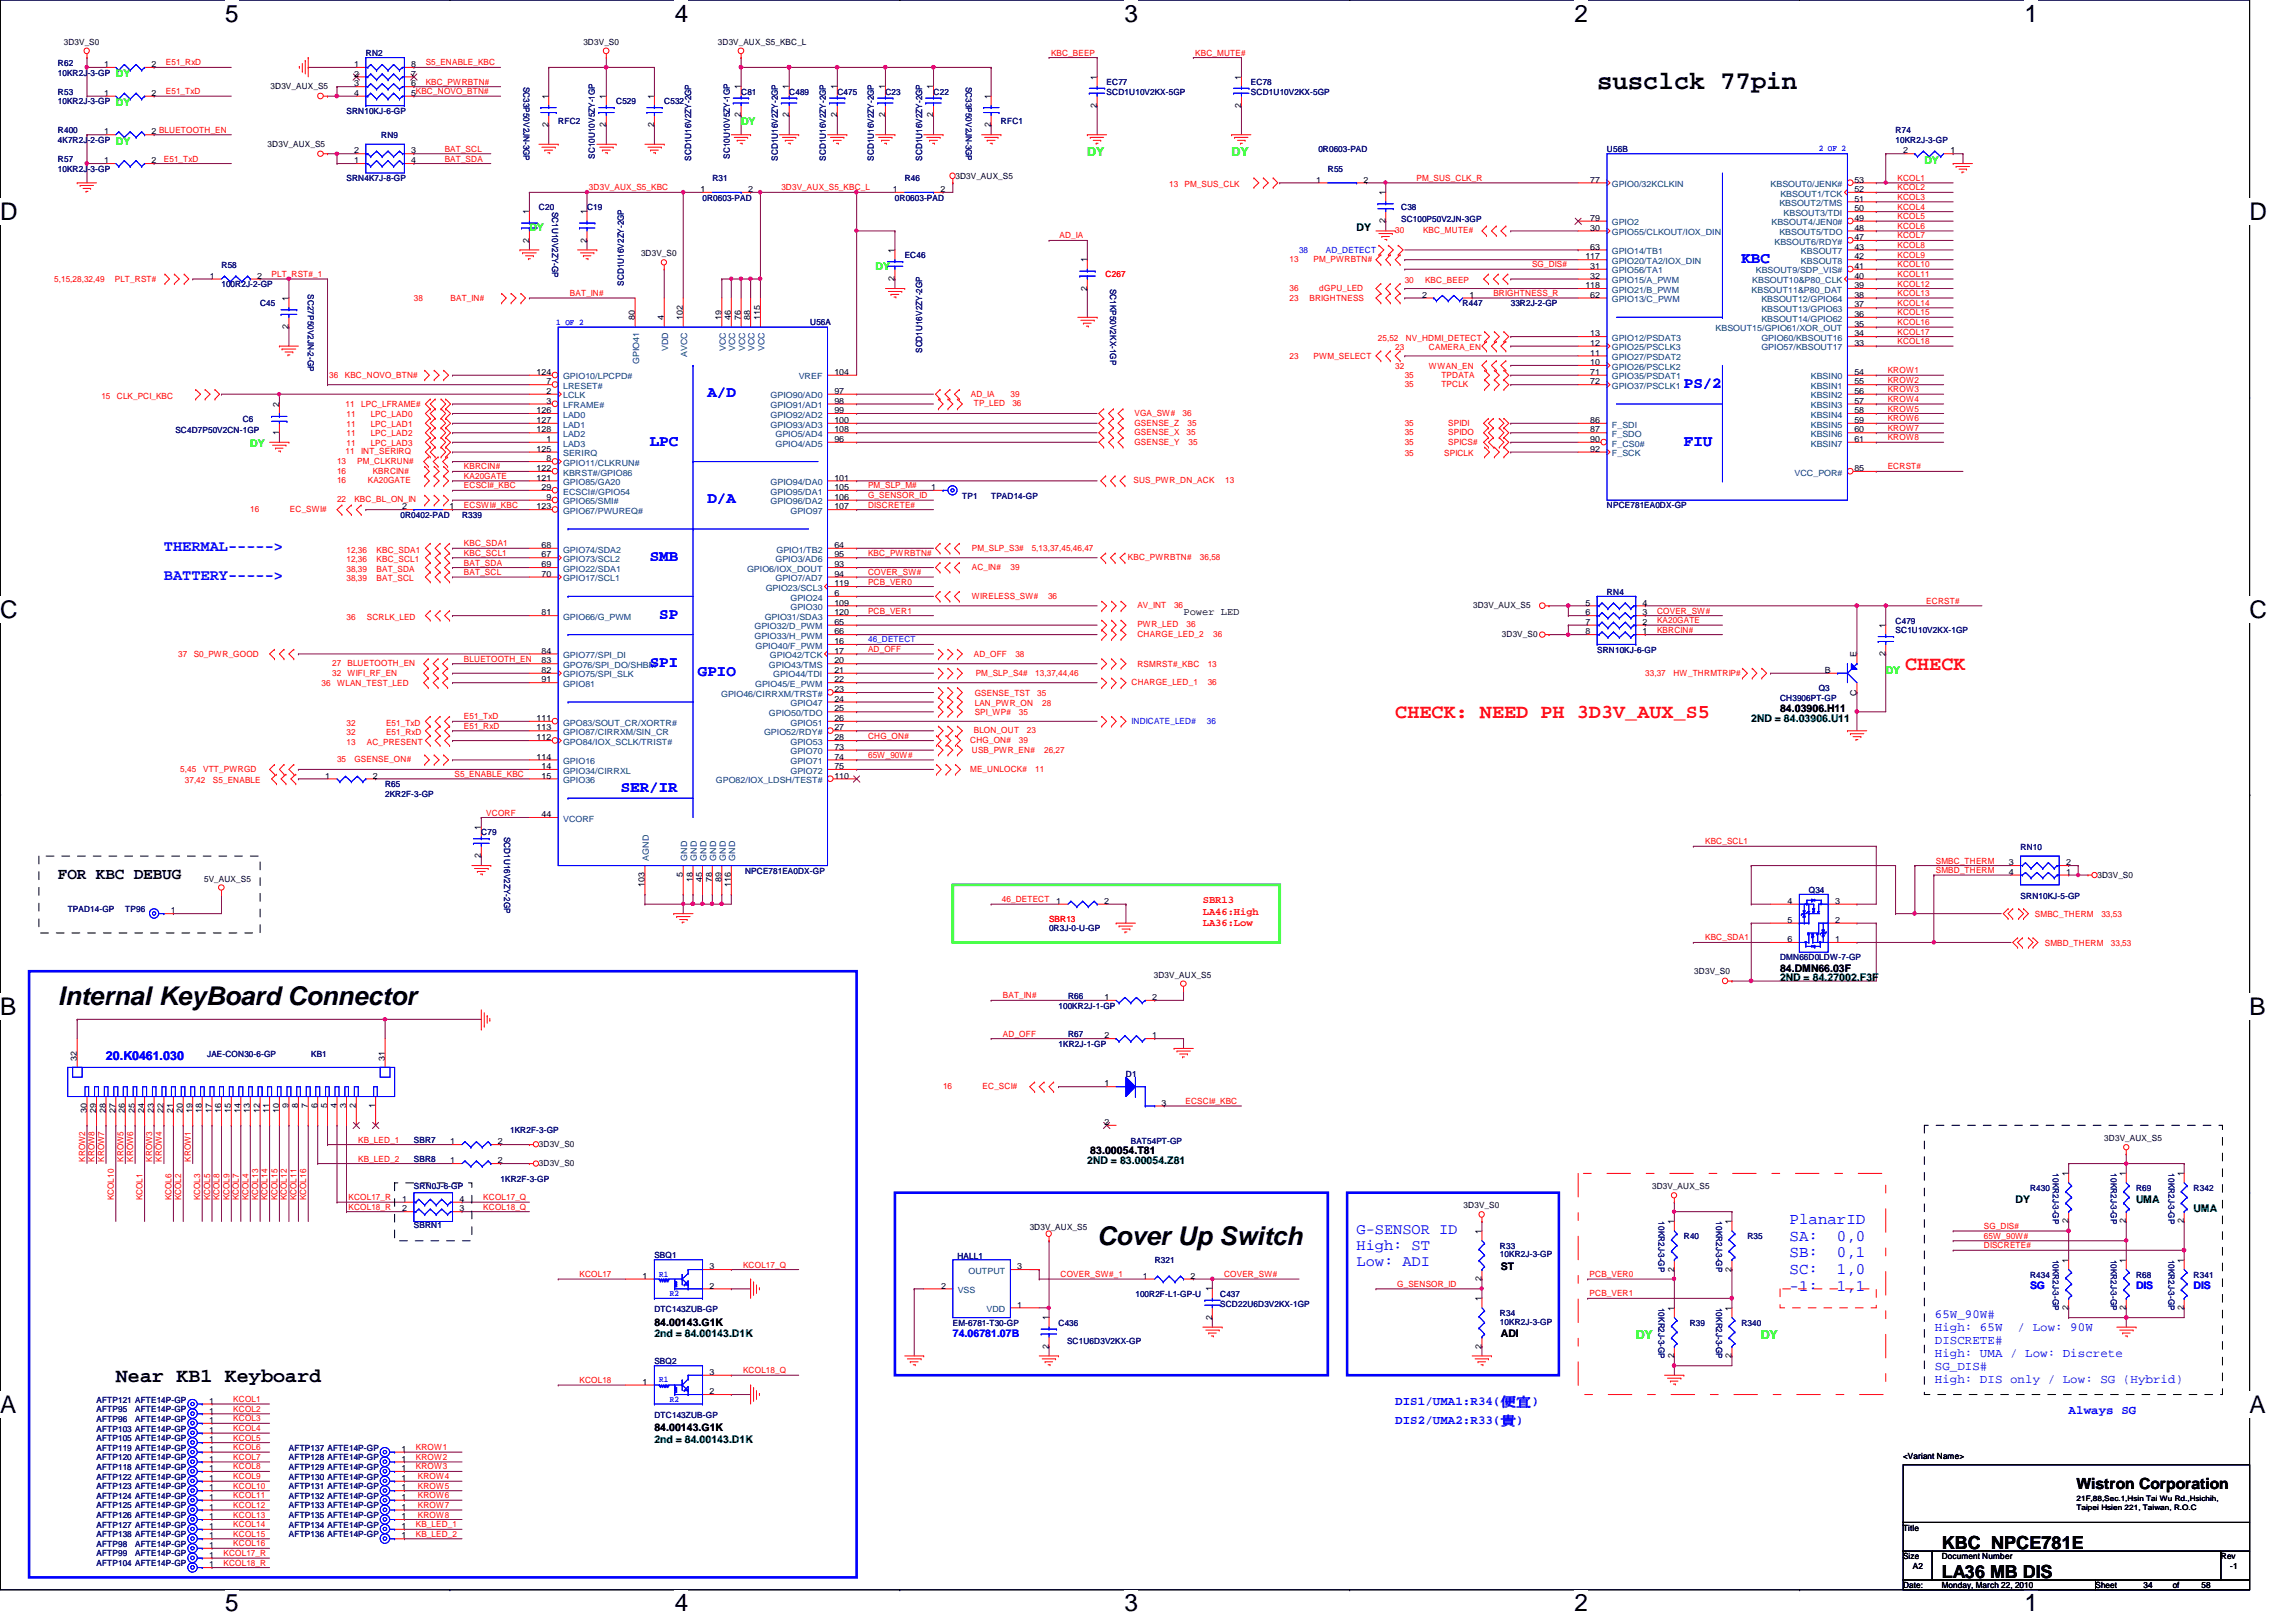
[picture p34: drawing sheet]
<svg xmlns="http://www.w3.org/2000/svg" width="297mm" height="210mm" viewBox="0 0 297 210" stroke-linecap="round" stroke-linejoin="round" font-family="sans-serif">
<defs><g id="words">
<g font-size="3.3">
<text x="206.6" y="11.5">susclck 77pin</text>
<text x="7.5" y="130">Internal KeyBoard Connector</text>
<text x="141.9" y="161.1">Cover Up Switch</text>
</g>
<g font-size="3.1">
<text x="29.1" y="2.8">5</text>
<text x="87.3" y="2.8">4</text>
<text x="145.5" y="2.8">3</text>
<text x="203.7" y="2.8">2</text>
<text x="261.9" y="2.8">1</text>
<text x="0" y="28.5">D</text>
<text x="291" y="28.5">D</text>
<text x="0" y="79.9">C</text>
<text x="291" y="79.9">C</text>
<text x="0" y="131.4">B</text>
<text x="291" y="131.4">B</text>
<text x="0" y="182.8">A</text>
<text x="291" y="182.8">A</text>
<text x="29.1" y="208.5">5</text>
<text x="87.3" y="208.5">4</text>
<text x="145.5" y="208.5">3</text>
<text x="203.7" y="208.5">2</text>
<text x="261.9" y="208.5">1</text>
</g>
<g font-size="2.6" fill="#f00">
<text x="246.5" y="86.7">CHECK</text>
<text x="180.5" y="93">CHECK: NEED PH 3D3V_AUX_S5</text>
</g>
<text font-size="2.6" x="15" y="178.9">Near KB1 Keyboard</text>
<g font-size="2.3">
<text x="251.2" y="200.4">KBC_NPCE781E</text>
<text x="251.2" y="204.2">LA36 MB DIS</text>
</g>
<text font-size="2.1" x="7.5" y="113.7">FOR KBC DEBUG</text>
<g font-size="2.1" fill="#00f">
<text x="231.5" y="158.4">PlanarID</text>
<text x="231.5" y="160.6">SA:</text>
<text x="237.7" y="160.6">0,0</text>
<text x="231.5" y="162.7">SB:</text>
<text x="231.5" y="164.9">SC:</text>
<text x="231.5" y="167">-1:</text>
<text x="237.7" y="162.7">0,1</text>
<text x="237.7" y="164.9">1,0</text>
<text x="237.7" y="167">1,1</text>
</g>
<g font-size="2" fill="#00f">
<text x="225.3" y="34">KBC</text>
<text x="91.5" y="51.4">A/D</text>
<text x="217.8" y="50.2">PS/2</text>
<text x="84.1" y="57.7">LPC</text>
<text x="217.8" y="57.7">FIU</text>
<text x="91.5" y="65.1">D/A</text>
<text x="21.2" y="71.3">THERMAL-----&gt;</text>
<text x="21.2" y="75.1">BATTERY-----&gt;</text>
<text x="84.1" y="72.6">SMB</text>
<text x="85.3" y="80.1">SP</text>
<text x="84.1" y="86.3">SPI</text>
<text x="90.3" y="87.5">GPIO</text>
<text x="80.3" y="102.4">SER/IR</text>
<text x="175.5" y="159.6">G-SENSOR ID</text>
<text x="175.5" y="161.8">High: ST</text>
<text x="175.5" y="163.9">Low: ADI</text>
</g>
<text font-size="2" x="268.6" y="192.7">Wistron Corporation</text>
<g font-size="1.6" fill="#0f0">
<text x="140.7" y="20.2">DY</text>
<text x="159.3" y="20.2">DY</text>
<text x="211.6" y="173.3">DY</text>
<text x="227.8" y="173.3">DY</text>
</g>
<g font-size="1.6" fill="#00f">
<text x="13.7" y="137.2">20.K0461.030</text>
<text x="250.3" y="170.5">65W_90W#</text>
<text x="250.3" y="172.2">High: 65W</text>
<text x="250.3" y="173.9">DISCRETE#</text>
<text x="261" y="172.2">/ Low: 90W</text>
<text x="250.3" y="175.6">High: UMA / Low: Discrete</text>
<text x="250.3" y="177.3">SG_DIS#</text>
<text x="250.3" y="179">High: DIS only / Low: SG (Hybrid)</text>
<text x="180.5" y="184.3">DIS2/UMA2:R33(貴)</text>
<text x="180.5" y="181.8">DIS1/UMA1:R34(便便)</text>
<text x="267.6" y="183">Always SG</text>
</g>
<g font-size="1.4" fill="#0f0">
<text x="15" y="10">DY</text>
<text x="15" y="13.7">DY</text>
<text x="95.9" y="16.2">DY</text>
<text x="15" y="18.7">DY</text>
<text x="249" y="21.2">DY</text>
<text x="68.5" y="29.9">DY</text>
<text x="113.3" y="34.9">DY</text>
<text x="32.4" y="57.8">DY</text>
<text x="244" y="87.2">DY</text>
</g>
<g font-size="1.4" fill="#008000">
<text x="175.5" y="29.9">DY</text>
<text x="226.6" y="93.4">2ND = 84.03906.U11</text>
<text x="230.3" y="127">2ND = 84.27002.F3F</text>
<text x="140.7" y="150.6">2ND = 83.00054.Z81</text>
<text x="260.8" y="155.6">DY</text>
<text x="276.3" y="155.6">UMA</text>
<text x="283.8" y="156.8">UMA</text>
<text x="84.7" y="173">2nd = 84.00143.D1K</text>
<text x="84.7" y="186.7">2nd = 84.00143.D1K</text>
</g>
<g font-size="1.4">
<text x="153.1" y="79.5">Power LED</text>
<text x="230.3" y="92.1">84.03906.H11</text>
<text x="230.3" y="125.7">84.DMN66.03F</text>
<text x="141.1" y="149.4">83.00054.T81</text>
<text x="194.2" y="164.3">ST</text>
<text x="84.7" y="171.5">84.00143.G1K</text>
<text x="194.2" y="173">ADI</text>
<text x="84.7" y="185.2">84.00143.G1K</text>
</g>
<g font-size="1.4" fill="#f00">
<text x="155.6" y="116.8">SBR13</text>
<text x="155.6" y="118.4">LA46:High</text>
<text x="155.6" y="119.9">LA36:Low</text>
</g>
<g font-size="1.4" fill="#00f">
<text x="262.6" y="166.8">SG</text>
<text x="276.3" y="166.8">DIS</text>
<text x="283.8" y="166.8">DIS</text>
<text x="123.3" y="173">74.06781.07B</text>
</g>
<g font-size="1.1">
<text x="8.3" y="5.8">3D3V_S0</text>
<text x="75.5" y="5.8">3D3V_S0</text>
<text x="92.9" y="5.8">3D3V_AUX_S5_KBC_L</text>
<text x="13.5" y="8.7">1</text>
<text x="19.6" y="8.7">2</text>
<text x="35" y="11.5">3D3V_AUX_S5</text>
<text x="45.8" y="8.7">1</text>
<text x="45.8" y="9.9">2</text>
<text x="45.8" y="11.2">3</text>
<text x="53.2" y="11.2">6</text>
<text x="53.2" y="9.9">7</text>
<text x="53.2" y="8.7">8</text>
<text x="95.8" y="11.6" transform="rotate(-90 95.8 11.6)">1</text>
<text x="102.1" y="11.6" transform="rotate(-90 102.1 11.6)">1</text>
<text x="108.3" y="11.6" transform="rotate(-90 108.3 11.6)">1</text>
<text x="114.5" y="11.6" transform="rotate(-90 114.5 11.6)">1</text>
<text x="120.7" y="11.6" transform="rotate(-90 120.7 11.6)">1</text>
<text x="141.9" y="10.3" transform="rotate(-90 141.9 10.3)">1</text>
<text x="160.6" y="10.3" transform="rotate(-90 160.6 10.3)">1</text>
<text x="13.5" y="17.4">1</text>
<text x="13.5" y="12.4">1</text>
<text x="19.6" y="17.4">2 BLUETOOTH_EN</text>
<text x="19.6" y="12.4">2</text>
<text x="45.8" y="12.4">4</text>
<text x="53.2" y="12.4">5KBC_NOVO_BTN#</text>
<text x="70.9" y="16.5" transform="rotate(-90 70.9 16.5)">2</text>
<text x="70.9" y="12.8" transform="rotate(-90 70.9 12.8)">1</text>
<text x="78.4" y="16.5" transform="rotate(-90 78.4 16.5)">2</text>
<text x="78.4" y="12.8" transform="rotate(-90 78.4 12.8)">1</text>
<text x="84.6" y="16.5" transform="rotate(-90 84.6 16.5)">2</text>
<text x="84.6" y="12.8" transform="rotate(-90 84.6 12.8)">1</text>
<text x="95.8" y="15.2" transform="rotate(-90 95.8 15.2)">2</text>
<text x="102.1" y="15.2" transform="rotate(-90 102.1 15.2)">2</text>
<text x="108.3" y="15.2" transform="rotate(-90 108.3 15.2)">2</text>
<text x="114.5" y="15.2" transform="rotate(-90 114.5 15.2)">2</text>
<text x="120.7" y="15.2" transform="rotate(-90 120.7 15.2)">2</text>
<text x="128.2" y="16.5" transform="rotate(-90 128.2 16.5)">2</text>
<text x="128.2" y="12.8" transform="rotate(-90 128.2 12.8)">1</text>
<text x="141.9" y="14" transform="rotate(-90 141.9 14)">2</text>
<text x="160.6" y="14" transform="rotate(-90 160.6 14)">2</text>
<text x="13.5" y="21.1">1</text>
<text x="19.6" y="21.1">2</text>
<text x="34.6" y="19">3D3V_AUX_S5</text>
<text x="45.8" y="21.1">1</text>
<text x="45.8" y="19.9">2</text>
<text x="53.2" y="19.9">3</text>
<text x="53.2" y="21.1">4</text>
<text x="123.6" y="23.2">3D3V_AUX_S5</text>
<text x="170.3" y="23.6">1</text>
<text x="176.4" y="23.6">2</text>
<text x="205.7" y="23.6">77</text>
<text x="239.9" y="23.6">53</text>
<text x="246.2" y="19.9">2</text>
<text x="252.3" y="19.9">1</text>
<text x="68.4" y="27.7" transform="rotate(-90 68.4 27.7)">1</text>
<text x="75.9" y="27.7" transform="rotate(-90 75.9 27.7)">1</text>
<text x="90.6" y="24.8">1</text>
<text x="96.8" y="24.8">2</text>
<text x="115.5" y="24.8">1</text>
<text x="121.7" y="24.8">2</text>
<text x="179.2" y="28.9" transform="rotate(-90 179.2 28.9)">2</text>
<text x="179.2" y="25.2" transform="rotate(-90 179.2 25.2)">1</text>
<text x="205.7" y="28.6">79</text>
<text x="205.7" y="29.8">30</text>
<text x="239.9" y="24.8">52</text>
<text x="239.9" y="26.1">51</text>
<text x="239.9" y="27.3">50</text>
<text x="239.9" y="28.6">49</text>
<text x="239.9" y="29.8">48</text>
<text x="68.4" y="31.4" transform="rotate(-90 68.4 31.4)">2</text>
<text x="75.9" y="31.4" transform="rotate(-90 75.9 31.4)">2</text>
<text x="82.9" y="33.2">3D3V_S0</text>
<text x="115.7" y="32.7" transform="rotate(-90 115.7 32.7)">1</text>
<text x="140.6" y="34" transform="rotate(-90 140.6 34)">1</text>
<text x="205.1" y="33.6">117</text>
<text x="205.7" y="34.8">31</text>
<text x="205.7" y="32.3">63</text>
<text x="239.9" y="31.1">47</text>
<text x="239.9" y="32.3">43</text>
<text x="239.9" y="33.6">42</text>
<text x="239.9" y="34.8">41</text>
<text x="27.1" y="36.1">1</text>
<text x="33.3" y="36.1">2</text>
<text x="37.3" y="38.9" transform="rotate(-90 37.3 38.9)">1</text>
<text x="82.1" y="41.4" transform="rotate(-90 82.1 41.4)">80</text>
<text x="85.9" y="41.4" transform="rotate(-90 85.9 41.4)">4</text>
<text x="88.3" y="41.4" transform="rotate(-90 88.3 41.4)">102</text>
<text x="93.3" y="41.4" transform="rotate(-90 93.3 41.4)">19</text>
<text x="94.6" y="41.4" transform="rotate(-90 94.6 41.4)">46</text>
<text x="95.8" y="41.4" transform="rotate(-90 95.8 41.4)">76</text>
<text x="97.1" y="41.4" transform="rotate(-90 97.1 41.4)">88</text>
<text x="98.3" y="41.4" transform="rotate(-90 98.3 41.4)">115</text>
<text x="115.7" y="36.4" transform="rotate(-90 115.7 36.4)">2</text>
<text x="140.6" y="37.6" transform="rotate(-90 140.6 37.6)">2</text>
<text x="184" y="38.5">2</text>
<text x="190.1" y="38.5">1</text>
<text x="205.1" y="37.3">118</text>
<text x="205.7" y="36.1">32</text>
<text x="205.7" y="38.5">62</text>
<text x="239.9" y="36.1">40</text>
<text x="239.9" y="37.3">39</text>
<text x="239.9" y="38.5">38</text>
<text x="239.9" y="39.8">37</text>
<text x="239.9" y="41">36</text>
<text x="37.3" y="42.6" transform="rotate(-90 37.3 42.6)">2</text>
<text x="205.7" y="43.5">13</text>
<text x="205.7" y="44.7">12</text>
<text x="205.7" y="46">11</text>
<text x="205.7" y="47.2">10</text>
<text x="239.9" y="42.3">35</text>
<text x="239.9" y="43.5">34</text>
<text x="239.9" y="44.7">33</text>
<text x="36.1" y="52.6" transform="rotate(-90 36.1 52.6)">2</text>
<text x="69.4" y="48.5">124</text>
<text x="69.4" y="53.5">126</text>
<text x="70.7" y="49.7">7</text>
<text x="70.7" y="51">2</text>
<text x="70.7" y="52.2">3</text>
<text x="107.9" y="51">97</text>
<text x="107.9" y="52.2">98</text>
<text x="107.9" y="53.5">99</text>
<text x="107.9" y="48.5">104</text>
<text x="205.7" y="48.5">71</text>
<text x="205.7" y="49.7">72</text>
<text x="239.9" y="48.5">54</text>
<text x="239.9" y="49.7">55</text>
<text x="239.9" y="51">56</text>
<text x="239.9" y="52.2">57</text>
<text x="239.9" y="53.5">58</text>
<text x="36.1" y="56.3" transform="rotate(-90 36.1 56.3)">1</text>
<text x="69.4" y="54.7">127</text>
<text x="69.4" y="56">128</text>
<text x="69.4" y="58.5">125</text>
<text x="70.7" y="57.2">1</text>
<text x="70.7" y="59.7">8</text>
<text x="107.9" y="54.7">100</text>
<text x="107.9" y="56">108</text>
<text x="107.9" y="57.2">96</text>
<text x="205.7" y="54.7">86</text>
<text x="205.7" y="56">87</text>
<text x="205.7" y="57.2">90</text>
<text x="205.7" y="58.5">92</text>
<text x="239.9" y="54.7">59</text>
<text x="239.9" y="56">60</text>
<text x="239.9" y="57.2">61</text>
<text x="52" y="65.9">2</text>
<text x="58.2" y="65.9">1</text>
<text x="69.4" y="61">122</text>
<text x="69.4" y="62.2">121</text>
<text x="69.4" y="65.9">123</text>
<text x="70.1" y="63.4">29</text>
<text x="70.7" y="64.7">9</text>
<text x="107.9" y="62.2">101</text>
<text x="107.9" y="63.4">105</text>
<text x="107.9" y="64.7">106</text>
<text x="107.9" y="65.9">107</text>
<text x="120.5" y="63.4">1</text>
<text x="239.9" y="61">85</text>
<text x="70.1" y="70.9">68</text>
<text x="107.9" y="70.9">64</text>
<text x="70.1" y="72.1">67</text>
<text x="70.1" y="73.4">69</text>
<text x="70.1" y="74.6">70</text>
<text x="107.9" y="73.4">93</text>
<text x="107.9" y="77.1">6</text>
<text x="107.9" y="75.9">119</text>
<text x="107.9" y="72.1">95</text>
<text x="107.9" y="74.6">94</text>
<text x="70.1" y="79.6">81</text>
<text x="107.9" y="83.4">16</text>
<text x="107.9" y="79.6">120</text>
<text x="107.9" y="78.4">109</text>
<text x="107.9" y="80.9">65</text>
<text x="107.9" y="82.1">66</text>
<text x="190.6" y="78.7">3D3V_AUX_S5</text>
<text x="194.3" y="82.5">3D3V_S0</text>
<text x="205.1" y="78.4">5</text>
<text x="205.1" y="79.6">6</text>
<text x="205.1" y="80.9">7</text>
<text x="205.1" y="82.1">8</text>
<text x="212.5" y="82.1">1</text>
<text x="212.5" y="80.9">2</text>
<text x="212.5" y="79.6">3</text>
<text x="212.5" y="78.4">4</text>
<text x="243.9" y="81.2" transform="rotate(-90 243.9 81.2)">1</text>
<text x="70.1" y="84.6">84</text>
<text x="70.1" y="85.9">83</text>
<text x="70.1" y="87.1">82</text>
<text x="70.1" y="88.3">91</text>
<text x="107.9" y="88.3">22</text>
<text x="107.9" y="84.6">17</text>
<text x="107.9" y="85.9">20</text>
<text x="107.9" y="87.1">21</text>
<text x="107.9" y="89.6">23</text>
<text x="236.1" y="87.1">B</text>
<text x="240.2" y="85" transform="rotate(-90 240.2 85)">E</text>
<text x="243.9" y="84.9" transform="rotate(-90 243.9 84.9)">2</text>
<text x="69.4" y="94.5">113</text>
<text x="69.4" y="93.3">111</text>
<text x="69.4" y="95.8">112</text>
<text x="107.9" y="95.8">28</text>
<text x="107.9" y="93.3">26</text>
<text x="107.9" y="90.8">24</text>
<text x="107.9" y="92.1">25</text>
<text x="107.9" y="94.5">27</text>
<text x="240.2" y="90.1" transform="rotate(-90 240.2 90.1)">C</text>
<text x="42.1" y="100.8">1</text>
<text x="48.2" y="100.8">2</text>
<text x="69.4" y="98.3">114</text>
<text x="70.1" y="100.8">15</text>
<text x="70.1" y="99.5">14</text>
<text x="107.9" y="97">73</text>
<text x="107.9" y="100.8">110</text>
<text x="107.9" y="98.3">74</text>
<text x="107.9" y="99.5">75</text>
<text x="62.2" y="107.4" transform="rotate(-90 62.2 107.4)">1</text>
<text x="70.1" y="105.7">44</text>
<text x="62.2" y="111" transform="rotate(-90 62.2 111)">2</text>
<text x="88.3" y="113.5" transform="rotate(-90 88.3 113.5)">5</text>
<text x="259.9" y="112">3</text>
<text x="259.9" y="113.2">4</text>
<text x="267.3" y="113.2">1</text>
<text x="267.3" y="112">2</text>
<text x="271.4" y="113.6">3D3V_S0</text>
<text x="22.1" y="118.2">1</text>
<text x="26.4" y="114.1">5V_AUX_S5</text>
<text x="83.4" y="114.8" transform="rotate(-90 83.4 114.8)">103</text>
<text x="89.6" y="114.2" transform="rotate(-90 89.6 114.2)">18</text>
<text x="90.8" y="114.2" transform="rotate(-90 90.8 114.2)">45</text>
<text x="92.1" y="114.2" transform="rotate(-90 92.1 114.2)">78</text>
<text x="93.3" y="114.2" transform="rotate(-90 93.3 114.2)">89</text>
<text x="94.6" y="114.8" transform="rotate(-90 94.6 114.8)">116</text>
<text x="136.6" y="117">1</text>
<text x="142.8" y="117">2</text>
<text x="231.3" y="117">4</text>
<text x="231.3" y="119.4">5</text>
<text x="237.4" y="119.4">2</text>
<text x="237.4" y="117">3</text>
<text x="231.3" y="121.9">6</text>
<text x="237.4" y="121.9">1</text>
<text x="142.9" y="129.4">1</text>
<text x="149.1" y="129.4">2</text>
<text x="149.3" y="126.5">3D3V_AUX_S5</text>
<text x="219.2" y="126">3D3V_S0</text>
<text x="9.9" y="137.2" transform="rotate(-90 9.9 137.2)">32</text>
<text x="49.8" y="137.2" transform="rotate(-90 49.8 137.2)">31</text>
<text x="142.9" y="134.4">2</text>
<text x="149.1" y="134.4">1</text>
<text x="37.3" y="143.4" transform="rotate(-90 37.3 143.4)">9</text>
<text x="38.6" y="143.4" transform="rotate(-90 38.6 143.4)">8</text>
<text x="39.8" y="143.4" transform="rotate(-90 39.8 143.4)">7</text>
<text x="41.1" y="143.4" transform="rotate(-90 41.1 143.4)">6</text>
<text x="42.3" y="143.4" transform="rotate(-90 42.3 143.4)">5</text>
<text x="43.6" y="143.4" transform="rotate(-90 43.6 143.4)">4</text>
<text x="44.8" y="143.4" transform="rotate(-90 44.8 143.4)">3</text>
<text x="46.1" y="143.4" transform="rotate(-90 46.1 143.4)">2</text>
<text x="48.6" y="143.4" transform="rotate(-90 48.6 143.4)">1</text>
<text x="142.9" y="140.6">1</text>
<text x="150.3" y="143.1">3</text>
<text x="11.2" y="144.1" transform="rotate(-90 11.2 144.1)">30</text>
<text x="12.4" y="144.1" transform="rotate(-90 12.4 144.1)">29</text>
<text x="13.7" y="144.1" transform="rotate(-90 13.7 144.1)">28</text>
<text x="14.9" y="144.1" transform="rotate(-90 14.9 144.1)">27</text>
<text x="16.2" y="144.1" transform="rotate(-90 16.2 144.1)">26</text>
<text x="17.4" y="144.1" transform="rotate(-90 17.4 144.1)">25</text>
<text x="18.7" y="144.1" transform="rotate(-90 18.7 144.1)">24</text>
<text x="19.9" y="144.1" transform="rotate(-90 19.9 144.1)">23</text>
<text x="21.2" y="144.1" transform="rotate(-90 21.2 144.1)">22</text>
<text x="22.4" y="144.1" transform="rotate(-90 22.4 144.1)">21</text>
<text x="23.7" y="144.1" transform="rotate(-90 23.7 144.1)">20</text>
<text x="24.9" y="144.1" transform="rotate(-90 24.9 144.1)">19</text>
<text x="26.1" y="144.1" transform="rotate(-90 26.1 144.1)">18</text>
<text x="27.4" y="144.1" transform="rotate(-90 27.4 144.1)">17</text>
<text x="28.6" y="144.1" transform="rotate(-90 28.6 144.1)">16</text>
<text x="29.9" y="144.1" transform="rotate(-90 29.9 144.1)">15</text>
<text x="31.1" y="144.1" transform="rotate(-90 31.1 144.1)">14</text>
<text x="32.3" y="144.1" transform="rotate(-90 32.3 144.1)">13</text>
<text x="33.6" y="144.1" transform="rotate(-90 33.6 144.1)">12</text>
<text x="34.8" y="144.1" transform="rotate(-90 34.8 144.1)">11</text>
<text x="36.1" y="144.1" transform="rotate(-90 36.1 144.1)">10</text>
<text x="58.2" y="148.1">1</text>
<text x="64.4" y="148.1">2</text>
<text x="69.7" y="148.4">3D3V_S0</text>
<text x="142.9" y="145.6">2</text>
<text x="272.2" y="147.7">3D3V_AUX_S5</text>
<text x="52" y="155.5">1</text>
<text x="58.2" y="150.5">1</text>
<text x="59.4" y="155.5">4</text>
<text x="64.4" y="150.5">2</text>
<text x="69.7" y="150.9">3D3V_S0</text>
<text x="213.7" y="153.9">3D3V_AUX_S5</text>
<text x="267.6" y="152.2" transform="rotate(-90 267.6 152.2)">1</text>
<text x="275" y="152.2" transform="rotate(-90 275 152.2)">1</text>
<text x="282.5" y="152.2" transform="rotate(-90 282.5 152.2)">1</text>
<text x="52" y="156.8">2</text>
<text x="59.4" y="156.8">3</text>
<text x="133.2" y="159.1">3D3V_AUX_S5</text>
<text x="189.4" y="156.4">3D3V_S0</text>
<text x="191.7" y="159.7" transform="rotate(-90 191.7 159.7)">1</text>
<text x="216.6" y="158.4" transform="rotate(-90 216.6 158.4)">1</text>
<text x="224" y="158.4" transform="rotate(-90 224 158.4)">1</text>
<text x="267.6" y="158.3" transform="rotate(-90 267.6 158.3)">2</text>
<text x="275" y="158.3" transform="rotate(-90 275 158.3)">2</text>
<text x="282.5" y="158.3" transform="rotate(-90 282.5 158.3)">2</text>
<text x="83.1" y="165.5">1</text>
<text x="91.8" y="166.8">2</text>
<text x="91.8" y="164.3">3</text>
<text x="121.7" y="166.8">2</text>
<text x="131.6" y="164.3">3</text>
<text x="147.9" y="165.5">1</text>
<text x="154" y="165.5">2</text>
<text x="156.8" y="167.1" transform="rotate(-90 156.8 167.1)">1</text>
<text x="191.7" y="165.8" transform="rotate(-90 191.7 165.8)">2</text>
<text x="216.6" y="164.5" transform="rotate(-90 216.6 164.5)">2</text>
<text x="224" y="164.5" transform="rotate(-90 224 164.5)">2</text>
<text x="267.6" y="163.4" transform="rotate(-90 267.6 163.4)">1</text>
<text x="275" y="163.4" transform="rotate(-90 275 163.4)">1</text>
<text x="282.5" y="163.4" transform="rotate(-90 282.5 163.4)">1</text>
<text x="131.6" y="169.2">1</text>
<text x="135.7" y="170.9" transform="rotate(-90 135.7 170.9)">1</text>
<text x="156.8" y="170.8" transform="rotate(-90 156.8 170.8)">2</text>
<text x="191.7" y="168.4" transform="rotate(-90 191.7 168.4)">1</text>
<text x="216.6" y="169.6" transform="rotate(-90 216.6 169.6)">1</text>
<text x="224" y="169.6" transform="rotate(-90 224 169.6)">1</text>
<text x="267.6" y="169.5" transform="rotate(-90 267.6 169.5)">2</text>
<text x="275" y="169.5" transform="rotate(-90 275 169.5)">2</text>
<text x="282.5" y="169.5" transform="rotate(-90 282.5 169.5)">2</text>
<text x="83.1" y="179.2">1</text>
<text x="91.8" y="177.9">3</text>
<text x="135.7" y="174.5" transform="rotate(-90 135.7 174.5)">2</text>
<text x="191.7" y="174.5" transform="rotate(-90 191.7 174.5)">2</text>
<text x="216.6" y="175.8" transform="rotate(-90 216.6 175.8)">2</text>
<text x="224" y="175.8" transform="rotate(-90 224 175.8)">2</text>
<text x="27" y="184.1">1</text>
<text x="27" y="185.4">1</text>
<text x="27" y="182.9">1</text>
<text x="27" y="181.7">1</text>
<text x="91.8" y="180.4">2</text>
<text x="27" y="187.9">1</text>
<text x="27" y="186.6">1</text>
<text x="27" y="191.6">1</text>
<text x="27" y="189.1">1</text>
<text x="27" y="190.4">1</text>
<text x="51.9" y="190.4">1</text>
<text x="51.9" y="191.6">1</text>
<text x="51.9" y="189.1">1</text>
<text x="51.9" y="187.9">1</text>
<text x="246.2" y="188.8">&lt;Variant Name&gt;</text>
<text x="27" y="194.1">1</text>
<text x="27" y="197.9">1</text>
<text x="27" y="195.4">1</text>
<text x="27" y="192.9">1</text>
<text x="27" y="196.6">1</text>
<text x="51.9" y="197.9">1</text>
<text x="51.9" y="194.1">1</text>
<text x="51.9" y="196.6">1</text>
<text x="51.9" y="195.4">1</text>
<text x="51.9" y="192.9">1</text>
<text x="27" y="199.1">1</text>
<text x="27" y="200.3">1</text>
<text x="27" y="202.8">1</text>
<text x="27" y="201.6">1</text>
<text x="51.9" y="199.1">1</text>
<text x="246.2" y="198.1">Title</text>
<text x="246.2" y="201.8">Size</text>
<text x="247.5" y="203.1">A2</text>
<text x="251.2" y="201.8">Document Number</text>
<text x="287.3" y="201.8">Rev</text>
<text x="288.5" y="203.1">-1</text>
<text x="246.2" y="205.5">Date:</text>
<text x="251.2" y="205.5">Monday, March 22, 2010</text>
<text x="271.1" y="205.5">Sheet</text>
<text x="277.3" y="205.5">34</text>
<text x="281.1" y="205.5">of</text>
<text x="284.8" y="205.5">58</text>
</g>
<g font-size="1.1" fill="#000080">
<text x="7.5" y="8.5">R62</text>
<text x="7.5" y="9.8">10KR2J-3-GP</text>
<text x="47.3" y="7.3">RN2</text>
<text x="67.7" y="11.2" transform="rotate(90 67.7 11.2)">SC33P50V2JN-3GP</text>
<text x="125" y="11.2" transform="rotate(90 125 11.2)">SC33P50V2JN-3GP</text>
<text x="143.2" y="11">EC77</text>
<text x="161.8" y="11">EC78</text>
<text x="7.5" y="17.2">R400</text>
<text x="7.5" y="12.3">R53</text>
<text x="7.5" y="13.5">10KR2J-3-GP</text>
<text x="44.8" y="14.7">SRN10KJ-6-GP</text>
<text x="49.3" y="17.9">RN9</text>
<text x="72.2" y="16">RFC2</text>
<text x="79.7" y="13.5">C529</text>
<text x="85.9" y="13.5">C532</text>
<text x="95.9" y="12.3">C81</text>
<text x="102.1" y="12.3">C489</text>
<text x="108.3" y="12.3">C475</text>
<text x="114.6" y="12.3">C23</text>
<text x="120.8" y="12.3">C22</text>
<text x="129.5" y="16">RFC1</text>
<text x="143.2" y="12.3">SCD1U10V2KX-5GP</text>
<text x="161.8" y="12.3">SCD1U10V2KX-5GP</text>
<text x="245.2" y="17.2">R74</text>
<text x="7.5" y="18.5">4K7R2J-2-GP</text>
<text x="7.5" y="21">R57</text>
<text x="7.5" y="22.2">10KR2J-3-GP</text>
<text x="44.8" y="23.5">SRN4K7J-8-GP</text>
<text x="77" y="20.5" transform="rotate(-90 77 20.5)">SC10U10V5ZY-1GP</text>
<text x="89.4" y="20.8" transform="rotate(-90 89.4 20.8)">SCD1U16V2ZY-2GP</text>
<text x="92.2" y="23.5">R31</text>
<text x="94.4" y="20.5" transform="rotate(-90 94.4 20.5)">SC10U10V5ZY-1GP</text>
<text x="100.6" y="20.8" transform="rotate(-90 100.6 20.8)">SCD1U16V2ZY-2GP</text>
<text x="106.8" y="20.8" transform="rotate(-90 106.8 20.8)">SCD1U16V2ZY-2GP</text>
<text x="113.1" y="20.8" transform="rotate(-90 113.1 20.8)">SCD1U16V2ZY-2GP</text>
<text x="117" y="23.5">R46</text>
<text x="119.3" y="20.8" transform="rotate(-90 119.3 20.8)">SCD1U16V2ZY-2GP</text>
<text x="170.6" y="19.7">0R0603-PAD</text>
<text x="171.8" y="22.2">R55</text>
<text x="207.9" y="19.7">U56B</text>
<text x="245.2" y="18.5">10KR2J-3-GP</text>
<text x="69.7" y="27.2">C20</text>
<text x="71.5" y="27.4" transform="rotate(90 71.5 27.4)">SC1U10V2ZY-GP</text>
<text x="75.9" y="27.2">C19</text>
<text x="90.9" y="26">0R0603-PAD</text>
<text x="115.8" y="26">0R0603-PAD</text>
<text x="181.3" y="27.2">C38</text>
<text x="181.3" y="28.7">SC100P50V2JN-3GP</text>
<text x="28.7" y="34.7">R58</text>
<text x="117" y="33.4">EC46</text>
<text x="28.7" y="37.2">100R2J-2-GP</text>
<text x="33.7" y="39.6">C45</text>
<text x="39.8" y="38.1" transform="rotate(90 39.8 38.1)">SC27P50V2JN-2-GP</text>
<text x="80.7" y="37" transform="rotate(-90 80.7 37)">SCD1U16V2ZY-2GP</text>
<text x="143.6" y="37.3" transform="rotate(90 143.6 37.3)">SC1KP50V2KX-1GP</text>
<text x="189.2" y="39.6">R447</text>
<text x="195.4" y="39.6">33R2J-2-GP</text>
<text x="104.8" y="42.1">U56A</text>
<text x="119.3" y="45.7" transform="rotate(-90 119.3 45.7)">SCD1U16V2ZY-2GP</text>
<text x="22.7" y="56">SC4D7P50V2CN-1GP</text>
<text x="31.4" y="54.6">C6</text>
<text x="124.5" y="64.5">TP1</text>
<text x="128.2" y="64.5">TPAD14-GP</text>
<text x="207.9" y="65.8">NPCE781EA0DX-GP</text>
<text x="51.8" y="67">0R0402-PAD</text>
<text x="59.8" y="67">R339</text>
<text x="207.9" y="77">RN4</text>
<text x="245.2" y="80.7">C479</text>
<text x="245.2" y="82">SC1U10V2KX-1GP</text>
<text x="206.6" y="84.5">SRN10KJ-6-GP</text>
<text x="235.3" y="89.4">Q3</text>
<text x="230.3" y="90.7">CH3906PT-GP</text>
<text x="49.8" y="101.9">R65</text>
<text x="49.8" y="103.1">2KR2F-3-GP</text>
<text x="62.3" y="108.1">C79</text>
<text x="65.2" y="108.3" transform="rotate(90 65.2 108.3)">SCD1U16V2ZY-2GP</text>
<text x="96.4" y="113.1">NPCE781EA0DX-GP</text>
<text x="261.4" y="110">RN10</text>
<text x="8.8" y="118.1">TPAD14-GP</text>
<text x="16.2" y="118.1">TP96</text>
<text x="234" y="115.6">Q34</text>
<text x="261.4" y="116.3">SRN10KJ-5-GP</text>
<text x="135.7" y="120.5">0R3J-0-U-GP</text>
<text x="230.3" y="124.3">DMN66D0LDW-7-GP</text>
<text x="136.9" y="130.5">100KR2J-1-GP</text>
<text x="138.2" y="129.2">R66</text>
<text x="26.8" y="136.7">JAE-CON30-6-GP</text>
<text x="40.3" y="136.7">KB1</text>
<text x="136.9" y="135.5">1KR2J-1-GP</text>
<text x="138.2" y="134.2">R67</text>
<text x="145.7" y="139.3">D1</text>
<text x="53.5" y="147.9">SBR7</text>
<text x="66" y="146.7">1KR2F-3-GP</text>
<text x="146.3" y="148">BAT54PT-GP</text>
<text x="53.5" y="150.4">SBR8</text>
<text x="53.5" y="153.9">SRN0J-6-GP</text>
<text x="64.8" y="152.9">1KR2F-3-GP</text>
<text x="262.6" y="154.1">R430</text>
<text x="265.6" y="151.8" transform="rotate(90 265.6 151.8)">10KR2J-3-GP</text>
<text x="273.1" y="151.8" transform="rotate(90 273.1 151.8)">10KR2J-3-GP</text>
<text x="276.3" y="154.1">R69</text>
<text x="280.5" y="151.8" transform="rotate(90 280.5 151.8)">10KR2J-3-GP</text>
<text x="283.8" y="154.1">R342</text>
<text x="53.5" y="158.9">SBRN1</text>
<text x="194.1" y="161.6">R33</text>
<text x="214.6" y="158.1" transform="rotate(90 214.6 158.1)">10KR2J-3-GP</text>
<text x="217.8" y="160.4">R40</text>
<text x="222" y="158.1" transform="rotate(90 222 158.1)">10KR2J-3-GP</text>
<text x="226.1" y="160.4">R35</text>
<text x="84.7" y="162.9">SBQ1</text>
<text x="123.9" y="163">HALL1</text>
<text x="146.9" y="167.9">100R2F-L1-GP-U</text>
<text x="149.4" y="163.5">R321</text>
<text x="157.9" y="167.9">C437</text>
<text x="194.1" y="162.7">10KR2J-3-GP</text>
<text x="262.6" y="165.4">R434</text>
<text x="265.6" y="163" transform="rotate(90 265.6 163)">10KR2J-3-GP</text>
<text x="273.1" y="163" transform="rotate(90 273.1 163)">10KR2J-3-GP</text>
<text x="276.3" y="165.4">R68</text>
<text x="280.5" y="163" transform="rotate(90 280.5 163)">10KR2J-3-GP</text>
<text x="283.8" y="165.4">R341</text>
<text x="84.7" y="169.8">DTC143ZUB-GP</text>
<text x="123.3" y="171.6">EM-6781-T30-GP</text>
<text x="136.9" y="171.6">C436</text>
<text x="138" y="173.9">SC1U6D3V2KX-GP</text>
<text x="157.9" y="169.1">SCD22U6D3V2KX-1GP</text>
<text x="194.1" y="170.3">R34</text>
<text x="194.1" y="171.4">10KR2J-3-GP</text>
<text x="214.6" y="169.2" transform="rotate(90 214.6 169.2)">10KR2J-3-GP</text>
<text x="218.6" y="171.6">R39</text>
<text x="222" y="169.2" transform="rotate(90 222 169.2)">10KR2J-3-GP</text>
<text x="225.3" y="171.6">R340</text>
<text x="84.7" y="176.5">SBQ2</text>
<text x="12.5" y="184">AFTP96</text>
<text x="12.5" y="185.3">AFTP103 AFTE14P-GP</text>
<text x="12.5" y="182.8">AFTP95</text>
<text x="12.5" y="181.5">AFTP121 AFTE14P-GP</text>
<text x="17.5" y="184">AFTE14P-GP</text>
<text x="17.5" y="182.8">AFTE14P-GP</text>
<text x="84.7" y="183.5">DTC143ZUB-GP</text>
<text x="12.5" y="187.7">AFTP119 AFTE14P-GP</text>
<text x="12.5" y="186.5">AFTP105 AFTE14P-GP</text>
<text x="12.5" y="191.5">AFTP122 AFTE14P-GP</text>
<text x="12.5" y="189">AFTP120 AFTE14P-GP</text>
<text x="12.5" y="190.2">AFTP118 AFTE14P-GP</text>
<text x="37.4" y="190.2">AFTP129 AFTE14P-GP</text>
<text x="37.4" y="191.5">AFTP130 AFTE14P-GP</text>
<text x="37.4" y="189">AFTP128 AFTE14P-GP</text>
<text x="37.4" y="187.7">AFTP137 AFTE14P-GP</text>
<text x="12.5" y="194">AFTP124 AFTE14P-GP</text>
<text x="12.5" y="197.7">AFTP127 AFTE14P-GP</text>
<text x="12.5" y="195.2">AFTP125 AFTE14P-GP</text>
<text x="12.5" y="192.7">AFTP123 AFTE14P-GP</text>
<text x="12.5" y="196.5">AFTP126 AFTE14P-GP</text>
<text x="37.4" y="197.7">AFTP134 AFTE14P-GP</text>
<text x="37.4" y="194">AFTP132 AFTE14P-GP</text>
<text x="37.4" y="196.5">AFTP135 AFTE14P-GP</text>
<text x="37.4" y="195.2">AFTP133 AFTE14P-GP</text>
<text x="37.4" y="192.7">AFTP131 AFTE14P-GP</text>
<text x="12.5" y="199">AFTP138 AFTE14P-GP</text>
<text x="12.5" y="200.2">AFTP98</text>
<text x="12.5" y="202.7">AFTP104 AFTE14P-GP</text>
<text x="12.5" y="201.4">AFTP99</text>
<text x="17.5" y="200.2">AFTE14P-GP</text>
<text x="17.5" y="201.4">AFTE14P-GP</text>
<text x="37.4" y="199">AFTP136 AFTE14P-GP</text>
</g>
<g font-size="1.1" fill="#f00">
<text x="21.5" y="8.5">E51_RxD</text>
<text x="55.1" y="8.5">S5_ENABLE_KBC</text>
<text x="55.1" y="11">KBC_PWRBTN#</text>
<text x="136" y="7.2">KBC_BEEP</text>
<text x="154.6" y="7.2">KBC_MUTE#</text>
<text x="21.5" y="12.2">E51_TxD</text>
<text x="21.2" y="20.9">E51_TxD</text>
<text x="57.5" y="19.6">BAT_SCL</text>
<text x="57.5" y="20.9">BAT_SDA</text>
<text x="183.3" y="23.4">PM_SUS_CLK_R</text>
<text x="245.5" y="23.4">KCOL1</text>
<text x="76.2" y="24.6">3D3V_AUX_S5_KBC</text>
<text x="101.1" y="24.6">3D3V_AUX_S5_KBC_L</text>
<text x="151.3" y="24.2">13</text>
<text x="153.2" y="24.2">PM_SUS_CLK</text>
<text x="245.5" y="29.6">KCOL6</text>
<text x="245.5" y="25.9">KCOL3</text>
<text x="245.5" y="24.6">KCOL2</text>
<text x="245.5" y="28.4">KCOL5</text>
<text x="245.5" y="27.1">KCOL4</text>
<text x="35.1" y="35.9">PLT_RST#_1</text>
<text x="137.1" y="30.9">AD_IA</text>
<text x="143" y="35.9">C267</text>
<text x="166.8" y="33.9">13</text>
<text x="169.9" y="33.9">PM_PWRBTN#</text>
<text x="180.5" y="30.2">30</text>
<text x="184.1" y="30.2">KBC_MUTE#</text>
<text x="198.2" y="34.6">SG_DIS#</text>
<text x="245.5" y="34.6">KCOL10</text>
<text x="245.5" y="32.1">KCOL8</text>
<text x="245.5" y="33.4">KCOL9</text>
<text x="245.5" y="30.9">KCOL7</text>
<text x="245.5" y="35.9">KCOL11</text>
<text x="7" y="36.5">5,15,28,32,49</text>
<text x="14.9" y="36.5">PLT_RST#</text>
<text x="53.5" y="38.9">38</text>
<text x="58.3" y="38.9">BAT_IN#</text>
<text x="73.7" y="38.3">BAT_IN#</text>
<text x="166.8" y="37.6">36</text>
<text x="166.8" y="38.9">23</text>
<text x="169.4" y="38.9">BRIGHTNESS</text>
<text x="170.7" y="37.6">dGPU_LED</text>
<text x="181.7" y="36.7">30</text>
<text x="184.4" y="36.7">KBC_BEEP</text>
<text x="193.2" y="38.3">BRIGHTNESS_R</text>
<text x="245.5" y="38.3">KCOL13</text>
<text x="245.5" y="40.8">KCOL15</text>
<text x="245.5" y="39.6">KCOL14</text>
<text x="245.5" y="37.1">KCOL12</text>
<text x="166.8" y="46.5">23</text>
<text x="169.9" y="46.5">PWM_SELECT</text>
<text x="178.3" y="44.1">25,52</text>
<text x="180.5" y="47.8">32</text>
<text x="180.5" y="45.3">23</text>
<text x="181.9" y="44.1">NV_HDMI_DETECT</text>
<text x="184.9" y="47.8">WWAN_EN</text>
<text x="184.9" y="45.3">CAMERA_EN</text>
<text x="245.5" y="42.1">KCOL16</text>
<text x="245.5" y="44.5">KCOL18</text>
<text x="245.5" y="43.3">KCOL17</text>
<text x="13.1" y="51.6">15</text>
<text x="15.1" y="51.6">CLK_PCI_KBC</text>
<text x="42.6" y="48.9">36</text>
<text x="44.6" y="48.9">KBC_NOVO_BTN#</text>
<text x="44.7" y="52.7">11</text>
<text x="44.8" y="54">11</text>
<text x="46.7" y="52.7">LPC_LFRAME#</text>
<text x="48" y="54">LPC_LAD0</text>
<text x="125.6" y="51.4">AD_IA</text>
<text x="126" y="52.6">TP_LED</text>
<text x="130.7" y="51.4">39</text>
<text x="131" y="52.6">36</text>
<text x="146.8" y="53.8">VGA_SW#</text>
<text x="153" y="53.8">36</text>
<text x="181.7" y="48.9">35</text>
<text x="181.7" y="50.1">35</text>
<text x="186.5" y="48.9">TPDATA</text>
<text x="186.5" y="50.1">TPCLK</text>
<text x="244.2" y="53.3">KROW5</text>
<text x="244.2" y="52">KROW4</text>
<text x="244.2" y="50.8">KROW3</text>
<text x="244.2" y="48.3">KROW1</text>
<text x="244.2" y="49.5">KROW2</text>
<text x="44.7" y="58.8">11</text>
<text x="44.8" y="55.2">11</text>
<text x="44.8" y="56.4">11</text>
<text x="44.8" y="57.7">11</text>
<text x="46.7" y="58.8">INT_SERIRQ</text>
<text x="48" y="55.2">LPC_LAD1</text>
<text x="48" y="56.4">LPC_LAD2</text>
<text x="48" y="57.7">LPC_LAD3</text>
<text x="146.8" y="55.1">GSENSE_Z</text>
<text x="146.8" y="56.3">GSENSE_X</text>
<text x="146.8" y="57.6">GSENSE_Y</text>
<text x="153.5" y="56.3">35</text>
<text x="153.6" y="55.1">35</text>
<text x="153.8" y="57.6">35</text>
<text x="181.7" y="59.1">35</text>
<text x="181.7" y="57.6">35</text>
<text x="181.7" y="55.1">35</text>
<text x="181.7" y="56.3">35</text>
<text x="186.9" y="59.1">SPICLK</text>
<text x="187.4" y="57.6">SPICS#</text>
<text x="187.4" y="55.1">SPIDI</text>
<text x="187.4" y="56.3">SPIDO</text>
<text x="244.2" y="54.5">KROW6</text>
<text x="244.2" y="55.8">KROW7</text>
<text x="244.2" y="57">KROW8</text>
<text x="43.6" y="61.3">16</text>
<text x="43.6" y="65">22</text>
<text x="43.6" y="60.1">13</text>
<text x="43.6" y="62.5">16</text>
<text x="45.8" y="65">KBC_BL_ON_IN</text>
<text x="46.2" y="60.1">PM_CLKRUN#</text>
<text x="47.6" y="62.5">KA20GATE</text>
<text x="48.2" y="61.3">KBRCIN#</text>
<text x="60" y="65.7">ECSWI#_KBC</text>
<text x="60" y="60.7">KBRCIN#</text>
<text x="60" y="62">KA20GATE</text>
<text x="60" y="63.2">ECSCI#_KBC</text>
<text x="112.3" y="65.7">DISCRETE#</text>
<text x="112.3" y="63.2">PM_SLP_M#</text>
<text x="112.3" y="64.5">G_SENSOR_ID</text>
<text x="146.6" y="62.5">SUS_PWR_DN_ACK</text>
<text x="158.5" y="62.5">13</text>
<text x="244.2" y="60.7">ECRST#</text>
<text x="32.4" y="66.3">16</text>
<text x="37.5" y="66.3">EC_SWI#</text>
<text x="44.8" y="71.5">12,36</text>
<text x="48.7" y="71.5">KBC_SDA1</text>
<text x="60" y="71.9">KBC_SCL1</text>
<text x="60" y="70.7">KBC_SDA1</text>
<text x="112.3" y="71.9">KBC_PWRBTN#</text>
<text x="125.7" y="71.2">PM_SLP_S3#</text>
<text x="133.5" y="71.2">5,13,37,45,46,47</text>
<text x="44.8" y="72.7">12,36</text>
<text x="44.8" y="75.2">38,39</text>
<text x="44.8" y="74">38,39</text>
<text x="48.7" y="72.7">KBC_SCL1</text>
<text x="48.7" y="75.2">BAT_SCL</text>
<text x="48.7" y="74">BAT_SDA</text>
<text x="60" y="74.4">BAT_SCL</text>
<text x="60" y="73.2">BAT_SDA</text>
<text x="112.3" y="74.4">COVER_SW#</text>
<text x="112.3" y="75.6">PCB_VER0</text>
<text x="125.7" y="73.7">AC_IN#</text>
<text x="125.7" y="77.5">WIRELESS_SW#</text>
<text x="130.7" y="73.7">39</text>
<text x="135.6" y="77.5">36</text>
<text x="145.9" y="72.5">KBC_PWRBTN#</text>
<text x="155.2" y="72.5">36,58</text>
<text x="44.8" y="80.2">36</text>
<text x="47.5" y="80.2">SCRLK_LED</text>
<text x="112.3" y="79.4">PCB_VER1</text>
<text x="147.1" y="81.2">PWR_LED</text>
<text x="147.1" y="78.7">AV_INT</text>
<text x="147.1" y="82.5">CHARGE_LED_2</text>
<text x="151.9" y="78.7">36</text>
<text x="153.5" y="81.2">36</text>
<text x="157" y="82.5">36</text>
<text x="214.4" y="79.4">COVER_SW#</text>
<text x="214.4" y="81.9">KBRCIN#</text>
<text x="214.4" y="80.6">KA20GATE</text>
<text x="249.2" y="78.1">ECRST#</text>
<text x="23.1" y="85">37</text>
<text x="25.1" y="85">S0_PWR_GOOD</text>
<text x="41.6" y="88.8">36</text>
<text x="43" y="86.2">27</text>
<text x="43" y="87.4">32</text>
<text x="43.6" y="88.8">WLAN_TEST_LED</text>
<text x="45" y="86.2">BLUETOOTH_EN</text>
<text x="45" y="87.4">WIFI_RF_EN</text>
<text x="60" y="85.6">BLUETOOTH_EN</text>
<text x="112.3" y="84.4">AD_OFF</text>
<text x="126" y="85">AD_OFF</text>
<text x="126.2" y="87.4">PM_SLP_S4#</text>
<text x="131.4" y="85">38</text>
<text x="133.9" y="87.4">13,37,44,46</text>
<text x="146.4" y="88.7">CHARGE_LED_1</text>
<text x="147.1" y="86.3">RSMRST#_KBC</text>
<text x="156.2" y="88.7">36</text>
<text x="156.2" y="86.3">13</text>
<text x="212.8" y="87.4">33,37</text>
<text x="216.5" y="87.4">HW_THRMTRIP#</text>
<text x="44.8" y="95.2">32</text>
<text x="44.8" y="93.9">32</text>
<text x="50" y="95.2">E51_RxD</text>
<text x="50" y="93.9">E51_TxD</text>
<text x="60" y="94.3">E51_RxD</text>
<text x="60" y="93.1">E51_TxD</text>
<text x="112.3" y="95.6">CHG_ON#</text>
<text x="126" y="94.9">BLON_OUT</text>
<text x="126.1" y="92.5">SPI_WP#</text>
<text x="126.1" y="90">GSENSE_TST</text>
<text x="126.1" y="91.3">LAN_PWR_ON</text>
<text x="131.8" y="92.5">35</text>
<text x="132.8" y="94.9">23</text>
<text x="134.2" y="90">35</text>
<text x="134.8" y="91.3">28</text>
<text x="23.3" y="99.9">5,45</text>
<text x="23.9" y="101.4">37,42</text>
<text x="26.3" y="99.9">VTT_PWRGD</text>
<text x="27.6" y="101.4">S5_ENABLE</text>
<text x="43.6" y="98.6">35</text>
<text x="44.8" y="96.4">13</text>
<text x="45.8" y="98.6">GSENSE_ON#</text>
<text x="47.5" y="96.4">AC_PRESENT</text>
<text x="58.8" y="100.5">S5_ENABLE_KBC</text>
<text x="112.3" y="98.1">65W_90W#</text>
<text x="125.5" y="99.9">ME_UNLOCK#</text>
<text x="125.5" y="96.1">CHG_ON#</text>
<text x="125.7" y="97.4">USB_PWR_EN#</text>
<text x="131.8" y="96.1">39</text>
<text x="133.9" y="99.9">11</text>
<text x="135.1" y="97.4">26,27</text>
<text x="62.9" y="105.5">VCORF</text>
<text x="220.6" y="109.3">KBC_SCL1</text>
<text x="250.4" y="111.8">SMBC_THERM</text>
<text x="250.4" y="113">SMBD_THERM</text>
<text x="129.6" y="116.8">46_DETECT</text>
<text x="135.7" y="119.3">SBR13</text>
<text x="263.3" y="118.7">SMBC_THERM</text>
<text x="271.9" y="118.7">33,53</text>
<text x="220.6" y="121.7">KBC_SDA1</text>
<text x="264.5" y="122.4">SMBD_THERM</text>
<text x="273.1" y="122.4">33,53</text>
<text x="129.7" y="129.2">BAT_IN#</text>
<text x="129.7" y="134.2">AD_OFF</text>
<text x="122" y="141">16</text>
<text x="127.1" y="141">EC_SCI#</text>
<text x="153.4" y="142.9">ECSCI#_KBC</text>
<text x="46.4" y="147.9">KB_LED_1</text>
<text x="11" y="150.3" transform="rotate(-90 11 150.3)">KROW2</text>
<text x="12.2" y="150.3" transform="rotate(-90 12.2 150.3)">KROW8</text>
<text x="13.5" y="150.3" transform="rotate(-90 13.5 150.3)">KROW7</text>
<text x="14.7" y="155.3" transform="rotate(-90 14.7 155.3)">KCOL10</text>
<text x="16" y="150.3" transform="rotate(-90 16 150.3)">KROW5</text>
<text x="17.2" y="150.3" transform="rotate(-90 17.2 150.3)">KROW6</text>
<text x="18.5" y="155.3" transform="rotate(-90 18.5 155.3)">KCOL1</text>
<text x="19.7" y="150.3" transform="rotate(-90 19.7 150.3)">KROW3</text>
<text x="21" y="150.3" transform="rotate(-90 21 150.3)">KROW4</text>
<text x="22.2" y="155.3" transform="rotate(-90 22.2 155.3)">KCOL6</text>
<text x="23.4" y="155.3" transform="rotate(-90 23.4 155.3)">KCOL2</text>
<text x="24.7" y="150.3" transform="rotate(-90 24.7 150.3)">KROW1</text>
<text x="25.9" y="155.3" transform="rotate(-90 25.9 155.3)">KCOL3</text>
<text x="27.2" y="155.3" transform="rotate(-90 27.2 155.3)">KCOL5</text>
<text x="28.4" y="155.3" transform="rotate(-90 28.4 155.3)">KCOL8</text>
<text x="29.7" y="155.3" transform="rotate(-90 29.7 155.3)">KCOL9</text>
<text x="30.9" y="155.3" transform="rotate(-90 30.9 155.3)">KCOL7</text>
<text x="32.1" y="155.3" transform="rotate(-90 32.1 155.3)">KCOL4</text>
<text x="33.4" y="155.3" transform="rotate(-90 33.4 155.3)">KCOL13</text>
<text x="34.6" y="155.3" transform="rotate(-90 34.6 155.3)">KCOL14</text>
<text x="35.9" y="155.3" transform="rotate(-90 35.9 155.3)">KCOL15</text>
<text x="37.1" y="155.3" transform="rotate(-90 37.1 155.3)">KCOL12</text>
<text x="38.4" y="155.3" transform="rotate(-90 38.4 155.3)">KCOL11</text>
<text x="39.6" y="155.3" transform="rotate(-90 39.6 155.3)">KCOL16</text>
<text x="45.1" y="155.3">KCOL17_R</text>
<text x="46.4" y="150.3">KB_LED_2</text>
<text x="62.5" y="155.3">KCOL17_Q</text>
<text x="45.1" y="156.5">KCOL18_R</text>
<text x="62.5" y="156.5">KCOL18_Q</text>
<text x="256.7" y="161.5">DISCRETE#</text>
<text x="256.7" y="160.3">65W_90W#</text>
<text x="256.7" y="159">SG_DIS#</text>
<text x="75" y="165.3">KCOL17</text>
<text x="96.1" y="164">KCOL17_Q</text>
<text x="137.2" y="165.3">COVER_SW#_1</text>
<text x="158.4" y="165.3">COVER_SW#</text>
<text x="180.8" y="166.5">G_SENSOR_ID</text>
<text x="205.7" y="167.8">PCB_VER1</text>
<text x="205.7" y="165.3">PCB_VER0</text>
<text x="75" y="179">KCOL18</text>
<text x="96.1" y="177.7">KCOL18_Q</text>
<text x="30.2" y="185.2">KCOL4</text>
<text x="30.2" y="183.9">KCOL3</text>
<text x="30.2" y="181.4">KCOL1</text>
<text x="30.2" y="182.7">KCOL2</text>
<text x="30.2" y="191.4">KCOL9</text>
<text x="30.2" y="188.9">KCOL7</text>
<text x="30.2" y="186.4">KCOL5</text>
<text x="30.2" y="190.2">KCOL8</text>
<text x="30.2" y="187.7">KCOL6</text>
<text x="53.8" y="190.2">KROW3</text>
<text x="53.8" y="187.7">KROW1</text>
<text x="53.8" y="188.9">KROW2</text>
<text x="54.1" y="191.4">KROW4</text>
<text x="30.2" y="193.9">KCOL11</text>
<text x="30.2" y="195.2">KCOL12</text>
<text x="30.2" y="192.7">KCOL10</text>
<text x="30.2" y="197.7">KCOL14</text>
<text x="30.2" y="196.4">KCOL13</text>
<text x="53.8" y="197.7">KB_LED_1</text>
<text x="54.1" y="192.7">KROW5</text>
<text x="54.1" y="196.4">KROW8</text>
<text x="54.1" y="193.9">KROW6</text>
<text x="54.1" y="195.2">KROW7</text>
<text x="28.9" y="202.6">KCOL18_R</text>
<text x="28.9" y="201.4">KCOL17_R</text>
<text x="30.2" y="200.1">KCOL16</text>
<text x="30.2" y="198.9">KCOL15</text>
<text x="53.8" y="198.9">KB_LED_2</text>
</g>
<g font-size="1.1" fill="#00f">
<text x="235.3" y="19.6">2 OF 2</text>
<text x="168.1" y="32.7">38</text>
<text x="171.5" y="32.7">AD_DETECT</text>
<text x="72" y="42">1 OF 2</text>
<text x="112.3" y="83.1">46_DETECT</text>
<text x="146.4" y="93.6">INDICATE_LED#</text>
<text x="156.1" y="93.6">36</text>
<text x="85.3" y="165.2">R1</text>
<text x="86.7" y="167.7">R2</text>
<text x="85.3" y="178.9">R1</text>
<text x="86.7" y="181.4">R2</text>
</g>
<g font-size="1.1" fill="#004080">
<text x="208.5" y="24.2">GPIO0/32KCLKIN</text>
<text x="208.5" y="29.2">GPIO2</text>
<text x="229.1" y="24.2">KBSOUT0/JENK#</text>
<text x="229.2" y="29.2">KBSOUT4/JEN0#</text>
<text x="230.2" y="26.7">KBSOUT2/TMS</text>
<text x="230.3" y="25.4">KBSOUT1/TCK</text>
<text x="230.8" y="27.9">KBSOUT3/TDI</text>
<text x="208.5" y="30.4">GPIO55/CLKOUT/IOX_DIN</text>
<text x="208.5" y="35.4">GPIO56/TA1</text>
<text x="208.5" y="32.9">GPIO14/TB1</text>
<text x="208.5" y="34.2">GPIO20/TA2/IOX_DIN</text>
<text x="227.2" y="35.4">KBSOUT9/SDP_VIS#</text>
<text x="229.6" y="31.7">KBSOUT6/RDY#</text>
<text x="230.2" y="30.4">KBSOUT5/TDO</text>
<text x="233" y="32.9">KBSOUT7</text>
<text x="233" y="34.2">KBSOUT8</text>
<text x="208.5" y="36.7">GPIO15/A_PWM</text>
<text x="208.5" y="39.1">GPIO13/C_PWM</text>
<text x="208.5" y="37.9">GPIO21/B_PWM</text>
<text x="226.6" y="37.9">KBSOUT11&amp;P80_DAT</text>
<text x="226.7" y="36.7">KBSOUT10&amp;P80_CLK</text>
<text x="227.9" y="39.1">KBSOUT12/GPIO64</text>
<text x="227.9" y="40.4">KBSOUT13/GPIO63</text>
<text x="227.9" y="41.6">KBSOUT14/GPIO62</text>
<text x="82.7" y="47.1" transform="rotate(-90 82.7 47.1)">GPIO41</text>
<text x="86.4" y="45.4" transform="rotate(-90 86.4 45.4)">VDD</text>
<text x="88.9" y="46.2" transform="rotate(-90 88.9 46.2)">AVCC</text>
<text x="93.9" y="45.4" transform="rotate(-90 93.9 45.4)">VCC</text>
<text x="95.1" y="45.4" transform="rotate(-90 95.1 45.4)">VCC</text>
<text x="96.4" y="45.4" transform="rotate(-90 96.4 45.4)">VCC</text>
<text x="97.6" y="45.4" transform="rotate(-90 97.6 45.4)">VCC</text>
<text x="98.9" y="45.4" transform="rotate(-90 98.9 45.4)">VCC</text>
<text x="208.5" y="44.1">GPIO12/PSDAT3</text>
<text x="208.5" y="45.3">GPIO25/PSCLK3</text>
<text x="208.5" y="46.6">GPIO27/PSDAT2</text>
<text x="208.5" y="47.8">GPIO26/PSCLK2</text>
<text x="222" y="42.9">KBSOUT15/GPIO61/XOR_OUT</text>
<text x="227.9" y="44.1">GPIO60/KBSOUT16</text>
<text x="227.9" y="45.3">GPIO57/KBSOUT17</text>
<text x="72.9" y="49.1">GPIO10/LPCPD#</text>
<text x="72.9" y="50.3">LRESET#</text>
<text x="72.9" y="51.6">LCLK</text>
<text x="72.9" y="52.8">LFRAME#</text>
<text x="99.7" y="51.6">GPIO90/AD0</text>
<text x="99.7" y="52.8">GPIO91/AD1</text>
<text x="103.3" y="49.1">VREF</text>
<text x="208.5" y="49.1">GPIO35/PSDAT1</text>
<text x="208.5" y="50.3">GPIO37/PSCLK1</text>
<text x="234.3" y="49.1">KBSIN0</text>
<text x="234.3" y="50.3">KBSIN1</text>
<text x="234.3" y="51.6">KBSIN2</text>
<text x="234.3" y="52.8">KBSIN3</text>
<text x="72.9" y="54.1">LAD0</text>
<text x="72.9" y="55.3">LAD1</text>
<text x="72.9" y="56.6">LAD2</text>
<text x="72.9" y="57.8">LAD3</text>
<text x="72.9" y="59.1">SERIRQ</text>
<text x="99.7" y="54.1">GPIO92/AD2</text>
<text x="99.7" y="55.3">GPIO93/AD3</text>
<text x="100.3" y="56.6">GPIO5/AD4</text>
<text x="100.3" y="57.8">GPIO4/AD5</text>
<text x="208.5" y="55.3">F_SDI</text>
<text x="208.5" y="56.6">F_SDO</text>
<text x="208.5" y="57.8">F_CS0#</text>
<text x="208.5" y="59.1">F_SCK</text>
<text x="234.3" y="54.1">KBSIN4</text>
<text x="234.3" y="55.3">KBSIN5</text>
<text x="234.3" y="56.6">KBSIN6</text>
<text x="234.3" y="57.8">KBSIN7</text>
<text x="72.9" y="60.3">GPIO11/CLKRUN#</text>
<text x="72.9" y="61.6">KBRST#/GPIO86</text>
<text x="72.9" y="62.8">GPIO85/GA20</text>
<text x="72.9" y="64">ECSCI#/GPIO54</text>
<text x="72.9" y="65.3">GPIO65/SMI#</text>
<text x="99.7" y="62.8">GPIO94/DA0</text>
<text x="99.7" y="64">GPIO95/DA1</text>
<text x="99.7" y="65.3">GPIO96/DA2</text>
<text x="232.2" y="61.6">VCC_POR#</text>
<text x="72.9" y="66.5">GPIO67/PWUREQ#</text>
<text x="72.9" y="71.5">GPIO74/SDA2</text>
<text x="100.5" y="71.5">GPIO1/TB2</text>
<text x="102.3" y="66.5">GPIO97</text>
<text x="72.9" y="72.7">GPIO73/SCL2</text>
<text x="72.9" y="74">GPIO22/SDA1</text>
<text x="72.9" y="75.2">GPIO17/SCL1</text>
<text x="96.6" y="74">GPIO6/IOX_DOUT</text>
<text x="99.1" y="76.5">GPIO23/SCL3</text>
<text x="100.3" y="72.7">GPIO3/AD6</text>
<text x="100.3" y="75.2">GPIO7/AD7</text>
<text x="102.3" y="77.7">GPIO24</text>
<text x="72.9" y="80.2">GPIO66/G_PWM</text>
<text x="97.6" y="81.4">GPIO32/D_PWM</text>
<text x="97.6" y="82.7">GPIO33/H_PWM</text>
<text x="97.7" y="83.9">GPIO40/F_PWM</text>
<text x="98.9" y="80.2">GPIO31/SDA3</text>
<text x="102.3" y="79">GPIO30</text>
<text x="72.9" y="85.2">GPIO77/SPI_DI</text>
<text x="72.9" y="86.4">GPO76/SPI_DO/SHBM</text>
<text x="72.9" y="87.7">GPIO75/SPI_SLK</text>
<text x="72.9" y="88.9">GPIO81</text>
<text x="97.7" y="88.9">GPIO45/E_PWM</text>
<text x="99.5" y="86.4">GPIO43/TMS</text>
<text x="99.6" y="85.2">GPIO42/TCK</text>
<text x="100" y="87.7">GPIO44/TDI</text>
<text x="72.9" y="95.1">GPIO87/CIRRXM/SIN_CR</text>
<text x="72.9" y="93.9">GPO83/SOUT_CR/XORTR#</text>
<text x="93.3" y="90.2">GPIO46/CIRRXM/TRST#</text>
<text x="98.8" y="95.1">GPIO52/RDY#</text>
<text x="99.5" y="92.7">GPIO50/TDO</text>
<text x="102.3" y="93.9">GPIO51</text>
<text x="102.3" y="91.4">GPIO47</text>
<text x="72.9" y="98.9">GPIO16</text>
<text x="72.9" y="96.4">GPO84/IOX_SCLK/TRIST#</text>
<text x="72.9" y="101.3">GPIO36</text>
<text x="72.9" y="100.1">GPIO34/CIRRXL</text>
<text x="92.6" y="101.3">GPO82/IOX_LDSH/TEST#</text>
<text x="102.3" y="96.4">GPIO53</text>
<text x="102.3" y="97.6">GPIO70</text>
<text x="102.3" y="98.9">GPIO71</text>
<text x="102.3" y="100.1">GPIO72</text>
<text x="72.9" y="106.3">VCORF</text>
<text x="83.9" y="111.4" transform="rotate(-90 83.9 111.4)">AGND</text>
<text x="88.9" y="111.4" transform="rotate(-90 88.9 111.4)">GND</text>
<text x="90.2" y="111.4" transform="rotate(-90 90.2 111.4)">GND</text>
<text x="91.4" y="111.4" transform="rotate(-90 91.4 111.4)">GND</text>
<text x="92.7" y="111.4" transform="rotate(-90 92.7 111.4)">GND</text>
<text x="93.9" y="111.4" transform="rotate(-90 93.9 111.4)">GND</text>
<text x="95.1" y="111.4" transform="rotate(-90 95.1 111.4)">GND</text>
<text x="123.9" y="167.3">VSS</text>
<text x="125.3" y="164.8">OUTPUT</text>
<text x="127.6" y="169.8">VDD</text>
</g>
<g font-size="1">
<text x="268.6" y="194.2">21F,88,Sec.1,Hsin Tai Wu Rd.,Hsichih,</text>
<text x="268.6" y="195.4">Taipei Hsien 221, Taiwan, R.O.C</text>
</g>
</g></defs>
<path d="M0 0h291v205.7h-291z" fill="none" stroke="#000" stroke-width=".13"/>
<g fill="#fff">
<path d="M29.1 0h1.8v3.5h-1.8z"/>
<path d="M29.1 205.7h1.8v3.5h-1.8z"/>
</g>
<path d="M58.2 0h.1M58.2 205.7h.1" fill="none" stroke="#000" stroke-width=".13"/>
<g fill="#fff">
<path d="M87.3 0h1.7v3.5h-1.7z"/>
<path d="M87.3 205.7h1.7v3.5h-1.7z"/>
</g>
<path d="M116.4 0h.1M116.4 205.7h.1" fill="none" stroke="#000" stroke-width=".13"/>
<g fill="#fff">
<path d="M145.5 0h1.7v3.5h-1.7z"/>
<path d="M145.5 205.7h1.7v3.5h-1.7z"/>
</g>
<path d="M174.6 0h.1M174.6 205.7h.1" fill="none" stroke="#000" stroke-width=".13"/>
<g fill="#fff">
<path d="M203.7 0h1.7v3.5h-1.7z"/>
<path d="M203.7 205.7h1.7v3.5h-1.7z"/>
</g>
<path d="M232.8 0h.1M232.8 205.7h.1" fill="none" stroke="#000" stroke-width=".13"/>
<g fill="#fff">
<path d="M261.9 0h1.7v3.5h-1.7z"/>
<path d="M261.9 205.7h1.7v3.5h-1.7z"/>
<path d="M0 25.7h2.3v3.5h-2.3z"/>
<path d="M291 25.7h2.3v3.5h-2.3z"/>
<path d="M0 77.1h2.3v3.5h-2.3z"/>
<path d="M291 77.1h2.3v3.5h-2.3z"/>
</g>
<path d="M0 51.4h.1M291 51.4h.1" fill="none" stroke="#000" stroke-width=".13"/>
<g fill="#fff">
<path d="M0 128.6h2.1v3.4h-2.1z"/>
<path d="M291 128.6h2.1v3.4h-2.1z"/>
</g>
<path d="M0 102.9h.1M291 102.9h.1" fill="none" stroke="#000" stroke-width=".13"/>
<g fill="#fff">
<path d="M0 180h2.1v3.5h-2.1z"/>
<path d="M291 180h2.1v3.5h-2.1z"/>
</g>
<path d="M0 154.3h.1M291 154.3h.1" fill="none" stroke="#000" stroke-width=".13"/>
<path d="M19.9 17.4h.1M19.9 17.4h10M110.8 97.1h.1M110.8 97.1h10M247.7 118.2h.1M247.7 118.2h11.2" fill="none" stroke="#800040" stroke-width=".13"/>
<path d="M247.5 118h.3l.1 .2-.1 .2h-.1h-.2z" fill-rule="evenodd" fill="#f0f"/>
<path d="M247.5 118h.3l.1 .2-.1 .2h-.1h-.2z" fill="none" stroke="#f0f" stroke-width=".13"/>
<g fill="none" stroke="#800040" stroke-width=".13">
<path d="M53.5 8.7h.1M53.5 8.7h11.3M94.6 36.1h.1M94.6 36.1h1.3M122 24.9h.1M123.3 23.7h.1M123.3 23.7v1.2h-1.3M110.8 54.8h.1M110.8 57.2h.1M110.8 54.8h31.1M110.8 57.2h31.1M47.3 66h.1"/>
<path d="M47.3 66h5M110.8 66h.1M110.8 66h10M202.9 79.7h.1M202.9 79.7h2.5M58.5 85.9h.1M58.5 85.9h10M110.8 98.3h.1M110.8 98.3h10M38.6 100.8h.1M38.6 100.8h3.8M250.2 113.2h.1"/>
<path d="M250.2 113.2v8.8M268.9 112h.1M268.9 112v1.2"/>
</g>
<path d="M94.5 35.9h.2l.1 .2-.1 .1-.1 .1-.1-.1z" fill-rule="evenodd" fill="#f0f"/>
<path d="M94.5 35.9h.2l.1 .2-.1 .1-.1 .1-.1-.1z" fill="none" stroke="#f0f" stroke-width=".13"/>
<path d="M95.9 36.1h.1M95.9 36.1h1.2M49.8 131.9h.1M49.8 131.9h12.5" fill="none" stroke="#800040" stroke-width=".13"/>
<path d="M49.6 131.8h.4v.1v.1l-.2 .1-.2-.1z" fill-rule="evenodd" fill="#f0f"/>
<path d="M49.6 131.8h.4v.1v.1l-.2 .1-.2-.1z" fill="none" stroke="#f0f" stroke-width=".13"/>
<g fill="none" stroke="#800040" stroke-width=".13">
<path d="M58.5 74.7h.1M58.5 73.4h.1M58.5 74.7h10M58.5 73.4h10M110.8 78.4h.1M110.8 79.7h.1M110.8 78.4h31.1M110.8 79.7h10M38.6 84.6h.1M38.6 84.6h29.9M110.8 89.6h.1M110.8 89.6h10"/>
<path d="M135.7 169.2h.1M135.7 169.2v1.3"/>
</g>
<path d="M135.5 169.1h.3l.1 .1-.1 .2-.1 .1-.2-.1z" fill-rule="evenodd" fill="#f0f"/>
<path d="M135.5 169.1h.3l.1 .1-.1 .2-.1 .1-.2-.1z" fill="none" stroke="#f0f" stroke-width=".13"/>
<path d="M156.8 165.5h.1M156.8 165.5v1.3" fill="none" stroke="#800040" stroke-width=".13"/>
<path d="M156.7 165.3h.3l.1 .2-.1 .2h-.2h-.1z" fill-rule="evenodd" fill="#f0f"/>
<path d="M156.7 165.3h.3l.1 .2-.1 .2h-.2h-.1z" fill="none" stroke="#f0f" stroke-width=".13"/>
<g fill="none" stroke="#800040" stroke-width=".13">
<path d="M240.2 78.4h.1M240.2 78.4h3.8M110.8 95.8h.1M110.8 95.8h10M118.3 166.8h.1M118.3 166.8v8.7M134.4 165.5h.1M134.4 165.5h13.8M135.7 174.2h.1M135.7 174.2v1.3M154.4 165.5h.1M154.4 165.5h13.7"/>
<path d="M156.8 165.5h.1M156.8 170.5h.1M156.8 170.5v1.2"/>
</g>
<path d="M240 78.2h.4v.2v.1l-.2 .1-.2-.1z" fill-rule="evenodd" fill="#f0f"/>
<path d="M240 78.2h.4v.2v.1l-.2 .1-.2-.1z" fill="none" stroke="#f0f" stroke-width=".13"/>
<path d="M202.9 78.4h.1M202.9 78.4v1.3M202.9 78.4h2.5M110.8 88.3h.1M110.8 88.3h31.1" fill="none" stroke="#800040" stroke-width=".13"/>
<path d="M202.7 78.2h.3l.1 .2-.1 .1-.1 .1-.2-.1z" fill-rule="evenodd" fill="#f0f"/>
<path d="M202.7 78.2h.3l.1 .2-.1 .1-.1 .1-.2-.1z" fill="none" stroke="#f0f" stroke-width=".13"/>
<path d="M43.6 19.9h.1M43.6 19.9v1.3M43.6 21.2h.1M43.6 21.2h2.5M110.8 24.9h.1M110.8 24.9h5M110.8 56h.1M110.8 56h31.1M58.5 64.7h.1M58.5 64.7h10" fill="none" stroke="#800040" stroke-width=".13"/>
<path d="M43.4 19.7h.3l.1 .2-.1 .1-.1 .1-.2-.1z" fill-rule="evenodd" fill="#f0f"/>
<path d="M43.4 19.7h.3l.1 .2-.1 .1-.1 .1-.2-.1z" fill="none" stroke="#f0f" stroke-width=".13"/>
<path d="M11.3 17.4h.1M11.3 17.4v3.8M42.4 19.9h.1M42.4 19.9h1.2M95.9 7.5h.1M95.9 7.5v1.2M153.1 134.4h.1M153.1 134.4v1.3M250.2 122h.1M250.2 122h10M150.6 143.1h.1M150.6 143.1h10" fill="none" stroke="#800040" stroke-width=".13"/>
<path d="M11.1 21h.3v.1v.2l-.2 .1-.1-.1z" fill-rule="evenodd" fill="#f0f"/>
<path d="M11.1 21h.3v.1v.2l-.2 .1-.1-.1z" fill="none" stroke="#f0f" stroke-width=".13"/>
<g fill="none" stroke="#800040" stroke-width=".13">
<path d="M11.3 17.4h.1M11.3 17.4h2.4M39.9 8.7h.1M39.9 8.7h6.2M43.6 11.2h.1M43.6 11.2h2.5M110.8 53.5h.1M110.8 53.5h31.1M195.4 43.6h.1M195.4 43.6h8.8M58.5 66h.1M58.5 66h10"/>
<path d="M110.8 80.9h.1M110.8 80.9h31.1M226.6 119.5h.1M226.6 112h.1M226.6 112v5M226.6 119.5v7.5M240.2 119.5h.1M240.2 119.5h2.5M242.7 119.5h.1M242.7 119.5v7.5h-18.6M224.1 127h.1M226.6 127h.1"/>
</g>
<path d="M226.4 126.8h.3l.1 .1-.1 .2-.2 .1-.1-.1z" fill-rule="evenodd" fill="#f0f"/>
<path d="M226.4 126.8h.3l.1 .1-.1 .2-.2 .1-.1-.1z" fill="none" stroke="#f0f" stroke-width=".13"/>
<path d="M226.6 119.5h.1M226.6 112h.1M226.6 119.5h2.5M226.6 112h18.6M219.1 122h.1M219.1 122h10M240.2 122h.1M240.2 122h10" fill="none" stroke="#800040" stroke-width=".13"/>
<path d="M250 121.8h.3l.1 .1-.1 .2-.1 .1-.2-.1z" fill-rule="evenodd" fill="#f0f"/>
<path d="M250 121.8h.3l.1 .1-.1 .2-.1 .1-.2-.1z" fill="none" stroke="#f0f" stroke-width=".13"/>
<g fill="none" stroke="#800040" stroke-width=".13">
<path d="M42.4 12.4h.1M42.4 12.4h3.7M43.6 12.4h.1M53.5 19.9h.1M53.5 19.9h10M11.3 21.2h.1M11.3 21.2v2.5M53.5 21.2h.1M53.5 21.2h10M181.7 37.3h.1M181.7 37.3h22.5M212.8 79.7h.1"/>
<path d="M212.8 79.7h10M219.1 109.5h.1M219.1 109.5h23.6M242.7 109.5h.1M242.7 109.5v7.5M245.2 112h.1M245.2 112v6.2"/>
</g>
<path d="M43.4 12.3h.3l.1 .1-.1 .2-.1 .1-.2-.1z" fill-rule="evenodd" fill="#f0f"/>
<path d="M43.4 12.3h.3l.1 .1-.1 .2-.1 .1-.2-.1z" fill="none" stroke="#f0f" stroke-width=".13"/>
<g fill="none" stroke="#800040" stroke-width=".13">
<path d="M43.6 11.2h.1M43.6 11.2v1.2M108.3 8.7h.1M108.3 8.7h6.3M110.8 29.9h.1M110.8 24.9h.1M110.8 29.9h5M110.8 24.9v5M195.4 48.6h.1M195.4 49.8h.1M195.4 48.6h8.8M195.4 49.8h8.8"/>
<path d="M110.8 63.5h.1M110.8 62.2h.1M110.8 63.5h10M110.8 62.2h31.1M149.4 134.4h.1M149.4 134.4h3.7"/>
</g>
<path d="M108.1 8.5h.4v.2v.2h-.2h-.2z" fill-rule="evenodd" fill="#f0f"/>
<path d="M108.1 8.5h.4v.2v.2h-.2h-.2z" fill="none" stroke="#f0f" stroke-width=".13"/>
<g fill="none" stroke="#800040" stroke-width=".13">
<path d="M11.3 8.7h.1M11.3 8.7h2.4M11.3 8.7v3.7M120.8 8.7h.1M120.8 14.9h.1M120.8 8.7v2.5M120.8 14.9v2.5M115.8 29.9h.1M115.8 29.9v2.4M110.8 51h.1M110.8 51h10M58.5 72.2h.1"/>
<path d="M58.5 71h.1M58.5 72.2h10M58.5 71h10M212.8 82.1h.1M212.8 82.1h10M128.2 134.4h.1M128.2 134.4h15"/>
</g>
<path d="M11.1 8.5h.3v.2v.2h-.2h-.1z" fill-rule="evenodd" fill="#f0f"/>
<path d="M11.1 8.5h.3v.2v.2h-.2h-.1z" fill="none" stroke="#f0f" stroke-width=".13"/>
<path d="M37.4 36.1h.1M37.4 36.1v2.5M98.4 36.1h.1M98.4 36.1v2.5M37.4 42.3h.1M37.4 42.3v2.5" fill="none" stroke="#800040" stroke-width=".13"/>
<path d="M37.2 35.9h.3l.1 .2-.1 .1-.2 .1-.1-.1z" fill-rule="evenodd" fill="#f0f"/>
<path d="M37.2 35.9h.3l.1 .2-.1 .1-.2 .1-.1-.1z" fill="none" stroke="#f0f" stroke-width=".13"/>
<path d="M33.7 36.1h.1M33.7 36.1h3.7M110.8 74.7h.1M110.8 72.2h.1M110.8 74.7h10M110.8 72.2h31.1M58.5 94.6h.1M58.5 93.3h.1M58.5 94.6h10M58.5 93.3h10M240.2 92.1h.1M240.2 92.1v2.5" fill="none" stroke="#800040" stroke-width=".13"/>
<path d="M240 91.9h.4v.2v.1l-.2 .1-.2-.1z" fill-rule="evenodd" fill="#f0f"/>
<path d="M240 91.9h.4v.2v.1l-.2 .1-.2-.1z" fill="none" stroke="#f0f" stroke-width=".13"/>
<path d="M212.8 78.4h.1M212.8 78.4h27.4M240.2 78.4h.1M240.2 78.4v6.2M244 78.4h.1M244 78.4h12.4M229.1 87.1h.1M229.1 87.1h7.4M240.2 92.1h.1M244 84.6h.1M244 84.6v7.5h-3.8" fill="none" stroke="#800040" stroke-width=".13"/>
<path d="M243.8 78.2h.3l.1 .2-.1 .1-.1 .1-.2-.1z" fill-rule="evenodd" fill="#f0f"/>
<path d="M243.8 78.2h.3l.1 .2-.1 .1-.1 .1-.2-.1z" fill="none" stroke="#f0f" stroke-width=".13"/>
<g fill="none" stroke="#800040" stroke-width=".13">
<path d="M11.3 12.4h.1M11.3 12.4h2.4M78.4 16.2h.1M78.4 16.2v2.5M84.7 8.7h.1M84.7 16.2h.1M84.7 8.7v3.7M84.7 16.2v2.5M108.3 8.7h.1M108.3 14.9h.1M108.3 8.7v2.5M108.3 14.9v2.5"/>
<path d="M42.4 36.1h.1M42.4 36.1v13.7M93.4 36.1h.1M93.4 36.1v2.5M93.4 36.1h1.2M94.6 36.1h.1M94.6 36.1v2.5M244 78.4h.1M244 78.4v2.5M110.8 87.1h.1M110.8 85.9h.1M110.8 87.1h10"/>
<path d="M110.8 85.9h31.1M202.9 82.1h.1M202.9 82.1h2.5"/>
</g>
<path d="M202.7 82h.3l.1 .1-.1 .2h-.1h-.2z" fill-rule="evenodd" fill="#f0f"/>
<path d="M202.7 82h.3l.1 .1-.1 .2h-.1h-.2z" fill="none" stroke="#f0f" stroke-width=".13"/>
<path d="M98.4 24.9h.1M98.4 24.9h12.4M58.5 56h.1M58.5 57.2h.1M58.5 56h10M58.5 57.2h10" fill="none" stroke="#800040" stroke-width=".13"/>
<path d="M110.6 24.7h.3l.1 .1-.1 .2-.1 .1-.2-.1z" fill-rule="evenodd" fill="#f0f"/>
<path d="M110.6 24.7h.3l.1 .1-.1 .2-.1 .1-.2-.1z" fill="none" stroke="#f0f" stroke-width=".13"/>
<path d="M98.2 24.7h.3v.1v.2l-.2 .1-.1-.1z" fill-rule="evenodd" fill="#f0f"/>
<path d="M98.2 24.7h.3v.1v.2l-.2 .1-.1-.1z" fill="none" stroke="#f0f" stroke-width=".13"/>
<path d="M110.8 29.9h.1M110.8 29.9v18.7" fill="none" stroke="#800040" stroke-width=".13"/>
<path d="M110.6 29.7h.3l.1 .1-.1 .2-.1 .1-.2-.1z" fill-rule="evenodd" fill="#f0f"/>
<path d="M110.6 29.7h.3l.1 .1-.1 .2-.1 .1-.2-.1z" fill="none" stroke="#f0f" stroke-width=".13"/>
<g fill="none" stroke="#800040" stroke-width=".13">
<path d="M68.5 24.9h.1M68.5 24.9v2.5M95.9 36.1h.1M95.9 36.1v2.5M42.4 49.8h.1M42.4 49.8h26.1M58.5 53.5h.1M58.5 54.8h.1M58.5 53.5h10M58.5 54.8h10M110.8 84.6h.1M110.8 84.6h10"/>
<path d="M128.2 129.5h.1M128.2 129.5h15"/>
</g>
<path d="M95.7 35.9h.3l.1 .2-.1 .1-.2 .1-.1-.1z" fill-rule="evenodd" fill="#f0f"/>
<path d="M95.7 35.9h.3l.1 .2-.1 .1-.2 .1-.1-.1z" fill="none" stroke="#f0f" stroke-width=".13"/>
<path d="M19.9 21.2h.1M19.9 21.2h10M98.4 24.9h.1M98.4 24.9v11.2" fill="none" stroke="#800040" stroke-width=".13"/>
<path d="M98.2 35.9h.3v.2v.1l-.2 .1-.1-.1z" fill-rule="evenodd" fill="#f0f"/>
<path d="M98.2 35.9h.3v.2v.1l-.2 .1-.1-.1z" fill="none" stroke="#f0f" stroke-width=".13"/>
<path d="M97.1 36.1h.1M97.1 36.1v2.5M58.5 58.5h.1M58.5 58.5h10" fill="none" stroke="#800040" stroke-width=".13"/>
<path d="M96.9 35.9h.3l.1 .2-.1 .1-.1 .1-.2-.1z" fill-rule="evenodd" fill="#f0f"/>
<path d="M96.9 35.9h.3l.1 .2-.1 .1-.1 .1-.2-.1z" fill="none" stroke="#f0f" stroke-width=".13"/>
<path d="M97.1 36.1h.1M97.1 36.1h1.3" fill="none" stroke="#800040" stroke-width=".13"/>
<path d="M98.2 35.9h.3v.2v.1l-.2 .1-.1-.1z" fill-rule="evenodd" fill="#f0f"/>
<path d="M98.2 35.9h.3v.2v.1l-.2 .1-.1-.1z" fill="none" stroke="#f0f" stroke-width=".13"/>
<path d="M95.9 8.7h.1M95.9 8.7h6.2" fill="none" stroke="#800040" stroke-width=".13"/>
<path d="M101.9 8.5h.3l.1 .2-.1 .2h-.1h-.2z" fill-rule="evenodd" fill="#f0f"/>
<path d="M101.9 8.5h.3l.1 .2-.1 .2h-.1h-.2z" fill="none" stroke="#f0f" stroke-width=".13"/>
<path d="M95.7 8.5h.3l.1 .2-.1 .2h-.2h-.1z" fill-rule="evenodd" fill="#f0f"/>
<path d="M95.7 8.5h.3l.1 .2-.1 .2h-.2h-.1z" fill="none" stroke="#f0f" stroke-width=".13"/>
<path d="M102.1 8.7h.1M102.1 8.7h6.2" fill="none" stroke="#800040" stroke-width=".13"/>
<path d="M101.9 8.5h.3l.1 .2-.1 .2h-.1h-.2z" fill-rule="evenodd" fill="#f0f"/>
<path d="M101.9 8.5h.3l.1 .2-.1 .2h-.1h-.2z" fill="none" stroke="#f0f" stroke-width=".13"/>
<path d="M114.6 8.7h.1M114.6 8.7h6.2" fill="none" stroke="#800040" stroke-width=".13"/>
<path d="M114.4 8.5h.3l.1 .2-.1 .2h-.2h-.1z" fill-rule="evenodd" fill="#f0f"/>
<path d="M114.4 8.5h.3l.1 .2-.1 .2h-.2h-.1z" fill="none" stroke="#f0f" stroke-width=".13"/>
<g fill="none" stroke="#800040" stroke-width=".13">
<path d="M11.3 7.5h.1M11.3 7.5v1.2M43.6 19.9h.1M43.6 19.9h2.5M95.9 8.7h.1M95.9 14.9h.1M95.9 8.7v2.5M95.9 14.9v2.5M114.6 8.7h.1M114.6 14.9h.1M114.6 8.7v2.5M114.6 14.9v2.5"/>
<path d="M68.5 31.1h.1M68.5 31.1v1.2M181.7 33.6h.1M181.7 33.6h22.5M190.5 38.6h.1M190.5 38.6h13.7M58.5 52.3h.1M58.5 59.7h.1M58.5 52.3h10M58.5 59.7h10M195.4 57.2h.1M195.4 57.2h8.8"/>
<path d="M58.5 61h.1M58.5 62.2h.1M58.5 61h10M58.5 62.2h10M242.7 61h.1M242.7 61h11.3M212.8 80.9h.1M212.8 80.9h10M240.2 89.6h.1M240.2 89.6v2.5M62.3 110.8h.1M62.3 105.8h.1"/>
<path d="M62.3 105.8v1.2M62.3 110.8v1.2M62.3 105.8h6.2M89.7 117h.1M89.7 117h1.2"/>
</g>
<path d="M89.5 116.8h.3l.1 .2-.1 .1-.2 .1-.1-.1z" fill-rule="evenodd" fill="#f0f"/>
<path d="M89.5 116.8h.3l.1 .2-.1 .1-.2 .1-.1-.1z" fill="none" stroke="#f0f" stroke-width=".13"/>
<path d="M92.2 117h.1M92.2 117h1.2" fill="none" stroke="#800040" stroke-width=".13"/>
<path d="M92 116.8h.3v.2v.1l-.2 .1-.1-.1z" fill-rule="evenodd" fill="#f0f"/>
<path d="M92 116.8h.3v.2v.1l-.2 .1-.1-.1z" fill="none" stroke="#f0f" stroke-width=".13"/>
<g fill="none" stroke="#800040" stroke-width=".13">
<path d="M11.3 21.2h.1M11.3 21.2h2.4M75.9 24.9h.1M75.9 24.9h12.5M195.4 36.1h.1M195.4 36.1h8.8M195.4 58.5h.1M195.4 58.5h8.8M58.5 63.5h.1M58.5 63.5h10M58.5 88.3h.1M58.5 87.1h.1"/>
<path d="M58.5 88.3h10M58.5 87.1h10M200.4 82.1h.1M202.9 80.9h.1M202.9 80.9v1.2h-2.5M202.9 80.9h2.5M149.4 129.5h.1M149.4 129.5h3.7"/>
</g>
<path d="M88.2 24.7h.3l.1 .1-.1 .2-.1 .1-.2-.1z" fill-rule="evenodd" fill="#f0f"/>
<path d="M88.2 24.7h.3l.1 .1-.1 .2-.1 .1-.2-.1z" fill="none" stroke="#f0f" stroke-width=".13"/>
<g fill="none" stroke="#800040" stroke-width=".13">
<path d="M19.9 8.7h.1M19.9 12.4h.1M19.9 8.7h10M19.9 12.4h10M24.9 36.1h.1M24.9 36.1h2.5M37.4 36.1h.1M37.4 36.1h5M68.5 38.6h.1M68.5 38.6h13.7M195.4 29.9h.1M195.4 29.9h8.8"/>
<path d="M195.4 54.8h.1M195.4 56h.1M195.4 54.8h8.8M195.4 56h8.8M48.6 100.8h.1M48.6 100.8h19.9M92.2 115.7h.1M92.2 115.7v1.3"/>
</g>
<path d="M92 116.8h.3v.2v.1l-.2 .1-.1-.1z" fill-rule="evenodd" fill="#f0f"/>
<path d="M92 116.8h.3v.2v.1l-.2 .1-.1-.1z" fill="none" stroke="#f0f" stroke-width=".13"/>
<path d="M110.8 71h.1M110.8 71h10M22.4 118.2h.1M28.7 115.7h.1M28.7 115.7v2.5h-6.3M93.4 117h.1M93.4 115.7h.1M93.4 117h1.2M93.4 115.7v1.3" fill="none" stroke="#800040" stroke-width=".13"/>
<path d="M93.2 116.8h.3l.1 .2-.1 .1-.2 .1-.1-.1z" fill-rule="evenodd" fill="#f0f"/>
<path d="M93.2 116.8h.3l.1 .2-.1 .1-.2 .1-.1-.1z" fill="none" stroke="#f0f" stroke-width=".13"/>
<path d="M85.9 34.8h.1M85.9 34.8v3.8M88.4 24.9h.1M88.4 24.9v13.7M28.7 51h.1M28.7 51h39.8M36.1 51h.1M36.1 56h.1M36.1 51v1.3M36.1 56v1.2" fill="none" stroke="#800040" stroke-width=".13"/>
<path d="M36 50.9h.2l.1 .1-.1 .1-.1 .1-.1-.1z" fill-rule="evenodd" fill="#f0f"/>
<path d="M36 50.9h.2l.1 .1-.1 .1-.1 .1-.1-.1z" fill="none" stroke="#f0f" stroke-width=".13"/>
<path d="M75.9 24.9h.1M75.9 24.9v2.5" fill="none" stroke="#800040" stroke-width=".13"/>
<path d="M75.8 24.7h.3l.1 .1-.1 .2-.2 .1-.1-.1z" fill-rule="evenodd" fill="#f0f"/>
<path d="M75.8 24.7h.3l.1 .1-.1 .2-.2 .1-.1-.1z" fill="none" stroke="#f0f" stroke-width=".13"/>
<g fill="none" stroke="#800040" stroke-width=".13">
<path d="M102.1 8.7h.1M102.1 14.9h.1M102.1 8.7v2.5M102.1 14.9v2.5M68.5 24.9h.1M68.5 24.9h7.4M75.9 31.1h.1M75.9 31.1v1.2M97.1 24.9h.1M97.1 24.9h1.3M110.8 75.9h.1M110.8 75.9h10"/>
<path d="M110.8 94.6h.1M110.8 94.6h10M83.4 117h.1M83.4 115.7h.1M83.4 117h6.3M83.4 115.7v1.3M88.4 117h.1M88.4 115.7h.1M88.4 115.7v2.5M90.9 117h.1M90.9 117h1.3M94.6 115.7h.1"/>
<path d="M94.6 115.7v1.3M136.9 140.6h.1M136.9 140.6h6.3"/>
</g>
<path d="M88.2 116.8h.3l.1 .2-.1 .1-.1 .1-.2-.1z" fill-rule="evenodd" fill="#f0f"/>
<path d="M88.2 116.8h.3l.1 .2-.1 .1-.1 .1-.2-.1z" fill="none" stroke="#f0f" stroke-width=".13"/>
<path d="M89.7 115.7h.1M89.7 115.7v1.3" fill="none" stroke="#800040" stroke-width=".13"/>
<path d="M89.5 116.8h.3l.1 .2-.1 .1-.2 .1-.1-.1z" fill-rule="evenodd" fill="#f0f"/>
<path d="M89.5 116.8h.3l.1 .2-.1 .1-.2 .1-.1-.1z" fill="none" stroke="#f0f" stroke-width=".13"/>
<path d="M90.9 115.7h.1M90.9 115.7v1.3" fill="none" stroke="#800040" stroke-width=".13"/>
<path d="M90.7 116.8h.3l.1 .2-.1 .1-.2 .1-.1-.1z" fill-rule="evenodd" fill="#f0f"/>
<path d="M90.7 116.8h.3l.1 .2-.1 .1-.2 .1-.1-.1z" fill="none" stroke="#f0f" stroke-width=".13"/>
<path d="M244 19.9h.1M244 19.9h2.5M244 19.9v3.8M88.4 24.9h.1M88.4 24.9h2.5M110.8 90.8h.1M110.8 90.8h10" fill="none" stroke="#800040" stroke-width=".13"/>
<path d="M243.8 23.5h.3l.1 .1-.1 .2h-.1h-.2z" fill-rule="evenodd" fill="#f0f"/>
<path d="M243.8 23.5h.3l.1 .1-.1 .2h-.1h-.2z" fill="none" stroke="#f0f" stroke-width=".13"/>
<path d="M78.4 8.7h.1M78.4 8.7h6.3M110.8 92.1h.1M110.8 82.1h.1M110.8 92.1h10M110.8 82.1h31.1" fill="none" stroke="#800040" stroke-width=".13"/>
<path d="M78.2 8.5h.4l.1 .2-.1 .2h-.2h-.2z" fill-rule="evenodd" fill="#f0f"/>
<path d="M78.2 8.5h.4l.1 .2-.1 .2h-.2h-.2z" fill="none" stroke="#f0f" stroke-width=".13"/>
<path d="M242.7 23.7h.1M242.7 23.7h1.3M110.8 73.4h.1M110.8 73.4h10M110.8 99.6h.1M110.8 99.6h10M268.9 113.2h.1M268.9 113.2h1.2M153.1 128.2h.1M153.1 128.2v1.3" fill="none" stroke="#800040" stroke-width=".13"/>
<path d="M268.7 113.1h.3l.1 .1-.1 .2-.1 .1-.2-.1z" fill-rule="evenodd" fill="#f0f"/>
<path d="M268.7 113.1h.3l.1 .1-.1 .2-.1 .1-.2-.1z" fill="none" stroke="#f0f" stroke-width=".13"/>
<g fill="none" stroke="#800040" stroke-width=".13">
<path d="M115.8 36.1h.1M115.8 36.1v1.2M110.8 77.2h.1M110.8 77.2h10M38.6 99.6h.1M38.6 99.6h29.9M58.5 98.3h.1M58.5 95.8h.1M58.5 98.3h10M58.5 95.8h10M110.8 83.4h.1M110.8 83.4h10"/>
<path d="M247.7 112h.1M247.7 112h12.5M247.7 112v6.2M250.2 113.2h.1M250.2 113.2h10M267.6 112h.1M267.6 113.2h.1M267.6 112h1.3M267.6 113.2h1.3M275.1 150.6h.1M275.1 150.6h7.5M282.6 169.2h.1"/>
<path d="M282.6 161.8h.1M282.6 161.8v1.2M282.6 169.2v1.3"/>
</g>
<path d="M282.4 161.6h.3l.1 .2-.1 .1-.2 .1-.1-.1z" fill-rule="evenodd" fill="#f0f"/>
<path d="M282.4 161.6h.3l.1 .2-.1 .1-.2 .1-.1-.1z" fill="none" stroke="#f0f" stroke-width=".13"/>
<path d="M275.1 170.5h.1M275.1 170.5h7.5" fill="none" stroke="#800040" stroke-width=".13"/>
<path d="M274.9 170.3h.3l.1 .2-.1 .2h-.1h-.2z" fill-rule="evenodd" fill="#f0f"/>
<path d="M274.9 170.3h.3l.1 .2-.1 .2h-.1h-.2z" fill="none" stroke="#f0f" stroke-width=".13"/>
<path d="M275.1 158.1h.1M275.1 158.1v2.5h-22.4M252.7 161.8h.1M252.7 160.6h.1M252.7 161.8h29.9" fill="none" stroke="#800040" stroke-width=".13"/>
<path d="M274.9 160.4h.3l.1 .1-.1 .2h-.1h-.2z" fill-rule="evenodd" fill="#f0f"/>
<path d="M274.9 160.4h.3l.1 .1-.1 .2h-.1h-.2z" fill="none" stroke="#f0f" stroke-width=".13"/>
<path d="M275.1 150.6h.1M275.1 150.6v1.2M275.1 160.6h.1M275.1 160.6v2.4" fill="none" stroke="#800040" stroke-width=".13"/>
<path d="M274.9 150.4h.3l.1 .2-.1 .1-.1 .1-.2-.1z" fill-rule="evenodd" fill="#f0f"/>
<path d="M274.9 150.4h.3l.1 .2-.1 .1-.1 .1-.2-.1z" fill="none" stroke="#f0f" stroke-width=".13"/>
<path d="M275.1 169.2h.1M275.1 169.2v1.3" fill="none" stroke="#800040" stroke-width=".13"/>
<path d="M274.9 170.3h.3l.1 .2-.1 .2h-.1h-.2z" fill-rule="evenodd" fill="#f0f"/>
<path d="M274.9 170.3h.3l.1 .2-.1 .2h-.1h-.2z" fill="none" stroke="#f0f" stroke-width=".13"/>
<path d="M275.1 149.4h.1M275.1 149.4v1.2M282.6 150.6h.1M282.6 158.1h.1M282.6 150.6v1.2M282.6 158.1v3.7M205.4 168h.1M205.4 168h18.7M275.1 170.5h.1M275.1 170.5v1.2" fill="none" stroke="#800040" stroke-width=".13"/>
<path d="M223.9 167.8h.3l.1 .2-.1 .2h-.2h-.1z" fill-rule="evenodd" fill="#f0f"/>
<path d="M223.9 167.8h.3l.1 .2-.1 .2h-.2h-.1z" fill="none" stroke="#f0f" stroke-width=".13"/>
<path d="M205.4 165.5h.1M216.6 164.3h.1M216.6 164.3v1.2h-11.2M224.1 168h.1M224.1 168v1.2" fill="none" stroke="#800040" stroke-width=".13"/>
<path d="M216.4 165.3h.3l.1 .2-.1 .2h-.1h-.2z" fill-rule="evenodd" fill="#f0f"/>
<path d="M216.4 165.3h.3l.1 .2-.1 .2h-.1h-.2z" fill="none" stroke="#f0f" stroke-width=".13"/>
<path d="M216.6 156.8h.1M216.6 156.8v1.3M216.6 165.5h.1M216.6 165.5v3.7" fill="none" stroke="#800040" stroke-width=".13"/>
<path d="M216.4 156.6h.3l.1 .2-.1 .1-.1 .1-.2-.1z" fill-rule="evenodd" fill="#f0f"/>
<path d="M216.4 156.6h.3l.1 .2-.1 .1-.1 .1-.2-.1z" fill="none" stroke="#f0f" stroke-width=".13"/>
<path d="M216.6 175.5h.1M216.6 175.5v1.2" fill="none" stroke="#800040" stroke-width=".13"/>
<path d="M216.4 176.5h.3l.1 .2-.1 .2-.1 .1-.2-.1z" fill-rule="evenodd" fill="#f0f"/>
<path d="M216.4 176.5h.3l.1 .2-.1 .2-.1 .1-.2-.1z" fill="none" stroke="#f0f" stroke-width=".13"/>
<path d="M216.6 155.6h.1M216.6 156.8h.1M216.6 155.6v1.2M216.6 156.8h7.5M224.1 156.8h.1M224.1 156.8v1.3M216.6 176.7h.1M216.6 176.7v1.3M224.1 164.3h.1M224.1 175.5h.1M224.1 164.3v3.7M224.1 175.5v1.2h-7.5" fill="none" stroke="#800040" stroke-width=".13"/>
<path d="M216.4 176.5h.3l.1 .2-.1 .2-.1 .1-.2-.1z" fill-rule="evenodd" fill="#f0f"/>
<path d="M216.4 176.5h.3l.1 .2-.1 .2-.1 .1-.2-.1z" fill="none" stroke="#f0f" stroke-width=".13"/>
<g fill="none" stroke="#800040" stroke-width=".13">
<path d="M53.5 11.2h.1M53.5 12.4h.1M53.5 11.2h11.3M53.5 12.4h11.3M252.7 19.9h.1M252.7 19.9h1.3M254 19.9h.1M254 19.9v1.3M242.7 38.6h.1M242.7 29.9h.1M242.7 34.8h.1M242.7 32.3h.1"/>
<path d="M242.7 26.1h.1M242.7 33.6h.1M242.7 24.9h.1M242.7 28.6h.1M242.7 31.1h.1M242.7 39.8h.1M242.7 36.1h.1M242.7 27.4h.1M242.7 37.3h.1M242.7 38.6h10M242.7 29.9h10M242.7 34.8h10"/>
<path d="M242.7 32.3h10M242.7 26.1h10M242.7 33.6h10M242.7 24.9h10M242.7 28.6h10M242.7 31.1h10M242.7 39.8h10M242.7 36.1h10M242.7 27.4h10M242.7 37.3h10M244 23.7h.1M244 23.7h8.7"/>
<path d="M58.5 48.6h.1M58.5 48.6h10M181.7 46.1h.1M181.7 46.1h22.5M195.4 44.8h.1M195.4 47.3h.1M195.4 44.8h8.8M195.4 47.3h8.8M242.7 42.3h.1M242.7 41.1h.1M242.7 54.8h.1M242.7 53.5h.1"/>
<path d="M242.7 52.3h.1M242.7 51h.1M242.7 48.6h.1M242.7 56h.1M242.7 57.2h.1M242.7 49.8h.1M242.7 48.6h8.8M242.7 42.3h10M242.7 41.1h10M242.7 54.8h8.8M242.7 53.5h8.8M242.7 52.3h8.8"/>
<path d="M242.7 51h8.8M242.7 56h8.8M242.7 57.2h8.8M242.7 49.8h8.8M58.5 79.7h.1M58.5 79.7h10M200.4 78.4h.1M200.4 78.4h2.5M226.6 117h.1M226.6 117h2.5M240.2 117h.1M240.2 117h2.5"/>
<path d="M245.2 118.2h.1M245.2 118.2h2.5M11.3 145.6h.1M11.3 145.6v5M191.7 158.1h.1M191.7 158.1v1.2M118.3 166.8h.1M118.3 166.8h1.2M134.4 164.3h.1M134.4 164.3v1.2M178 166.8h.1M178 166.8h13.7"/>
<path d="M191.7 166.8h.1M191.7 174.2h.1M191.7 166.8v1.2M191.7 174.2v1.3"/>
</g>
<path d="M191.5 166.6h.3l.1 .2-.1 .1-.1 .1-.2-.1z" fill-rule="evenodd" fill="#f0f"/>
<path d="M191.5 166.6h.3l.1 .2-.1 .1-.1 .1-.2-.1z" fill="none" stroke="#f0f" stroke-width=".13"/>
<path d="M181.7 38.6h.1M181.7 34.8h.1M181.7 38.6h2.5M181.7 34.8h22.5M110.8 64.7h.1M110.8 64.7h10M252.7 159.3h.1M252.7 159.3h14.9M191.7 165.5h.1M191.7 165.5v1.3" fill="none" stroke="#800040" stroke-width=".13"/>
<path d="M267.4 159.1h.4v.2v.1l-.2 .1-.2-.1z" fill-rule="evenodd" fill="#f0f"/>
<path d="M267.4 159.1h.4v.2v.1l-.2 .1-.2-.1z" fill="none" stroke="#f0f" stroke-width=".13"/>
<g fill="none" stroke="#800040" stroke-width=".13">
<path d="M179.3 23.7h.1M179.3 28.6h.1M179.3 23.7v1.2M179.3 28.6v1.3M179.3 23.7h24.9M110.8 52.3h.1M110.8 52.3h10M10 131.9h.1M10 131.9v2.5M10 131.9h39.8M49.8 131.9h.1M49.8 131.9v2.5"/>
<path d="M267.6 159.3h.1M267.6 150.6h.1M267.6 158.1h.1M267.6 150.6v1.2M267.6 158.1v4.9M267.6 150.6h7.5M267.6 169.2h.1M267.6 170.5h.1M267.6 169.2v1.3M267.6 170.5h7.5"/>
</g>
<path d="M179.1 23.5h.3v.1v.2h-.2h-.1z" fill-rule="evenodd" fill="#f0f"/>
<path d="M179.1 23.5h.3v.1v.2h-.2h-.1z" fill="none" stroke="#f0f" stroke-width=".13"/>
<g fill="none" stroke="#800040" stroke-width=".13">
<path d="M71 16.2h.1M71 8.7h.1M71 8.7v3.7M71 16.2v2.5M71 8.7h7.4M78.4 8.7h.1M78.4 7.5v4.9M120.8 8.7h7.4M128.2 8.7h.1M128.2 16.2h.1M128.2 8.7v3.7M128.2 16.2v1.2"/>
<path d="M165.6 23.7h.1M165.6 23.7h5M176.8 23.7h.1M176.8 23.7h2.5"/>
</g>
<path d="M120.6 8.5h.3l.1 .2-.1 .2h-.2h-.1z" fill-rule="evenodd" fill="#f0f"/>
<path d="M120.6 8.5h.3l.1 .2-.1 .2h-.2h-.1z" fill="none" stroke="#f0f" stroke-width=".13"/>
<g fill="none" stroke="#800040" stroke-width=".13">
<path d="M135.7 7.5h.1M135.7 7.5h6.2M141.9 7.5h.1M141.9 13.7h.1M141.9 7.5v2.4M141.9 13.7v3.7M154.4 7.5h.1M154.4 7.5h6.2M160.6 7.5h.1M160.6 13.7h.1M160.6 7.5v2.4M160.6 13.7v3.7"/>
<path d="M135.7 31.1h.1M135.7 31.1h5v2.5M140.7 37.3h.1M140.7 33.6h.1M140.7 37.3v3.8M181.7 32.3h22.5M204.2 32.3h.1M242.7 44.8h.1M242.7 43.6h.1M242.7 44.8h10M242.7 43.6h10M110.8 93.3h.1"/>
<path d="M110.8 93.3h31.1M128.2 117h.1M128.2 117h8.7M143.2 117h2.5M145.7 117h.1M145.7 117v2.5M12.5 145.6h.1M12.5 145.6v5M13.7 145.6h.1M13.7 145.6v5M15 145.6h.1M15 145.6v12.5"/>
<path d="M16.2 145.6h.1M16.2 145.6v5M17.5 145.6h.1M17.5 145.6v5M18.7 145.6h.1M18.7 145.6v12.5M19.9 145.6h.1M19.9 145.6v5M21.2 145.6h.1M21.2 145.6v5M22.4 145.6h.1M22.4 145.6v12.5"/>
<path d="M23.7 145.6h.1M23.7 145.6v12.5M24.9 145.6h.1M24.9 145.6v5M26.2 145.6h.1M26.2 145.6v12.5M27.4 145.6h.1M27.4 145.6v12.5M28.7 145.6h.1M28.7 145.6v12.5M29.9 145.6h.1M29.9 145.6v12.5"/>
<path d="M31.2 145.6h.1M31.2 145.6v12.5M32.4 145.6h.1M32.4 145.6v12.5M33.7 145.6h.1M33.7 145.6v12.5M34.9 145.6h.1M34.9 145.6v12.5M36.1 145.6h.1M36.1 145.6v12.5M37.4 145.6h.1M37.4 145.6v12.5"/>
<path d="M38.6 145.6h.1M38.6 145.6v12.5M39.9 145.6h.1M39.9 145.6v12.5M41.1 145.6h.1M41.1 150.6h.1M41.1 145.6v5M41.1 150.6h17.4M42.4 148.1h.1M42.4 148.1h16.1M42.4 145.6v2.5M43.6 155.6h.1"/>
<path d="M43.6 145.6h.1M43.6 155.6h8.7M43.6 145.6v10M44.8 156.8h.1M44.8 145.6h.1M44.8 156.8h7.5M44.8 145.6v11.2M59.8 155.6h.1M59.8 156.8h.1M59.8 155.6h8.7M59.8 156.8h8.7M64.8 148.1h.1"/>
<path d="M64.8 150.6h.1M64.8 148.1h3.7M64.8 150.6h3.7M72.2 165.5h.1M72.2 179.2h.1M72.2 165.5h8.7M72.2 179.2h8.7M94.6 166.8h.1M94.6 164.3h.1M94.6 178h.1M94.6 166.8h2.5M94.6 164.3h8.7"/>
<path d="M94.6 178h8.7M133.2 164.3h1.2M134.4 164.3h.1M134.4 169.2h1.3M135.7 169.2h.1M135.7 160.6h.1M135.7 160.6v8.6M27.4 191.7h.1M27.4 189.2h.1M27.4 186.7h.1M27.4 190.4h.1M27.4 185.5h.1"/>
<path d="M27.4 187.9h.1M27.4 194.1h.1M27.4 195.4h.1M27.4 184.2h.1M27.4 181.7h.1M27.4 183h.1M27.4 192.9h.1M27.4 197.9h.1M27.4 196.6h.1M27.4 199.1h.1M27.4 197.9h7.5M27.4 190.4h7.5"/>
<path d="M27.4 192.9h7.5M27.4 196.6h7.5M27.4 187.9h7.5M27.4 189.2h7.5M27.4 191.7h7.5M27.4 194.1h7.5M27.4 195.4h7.5M27.4 186.7h7.5M27.4 185.5h7.5M27.4 184.2h7.5M27.4 181.7h7.5M27.4 183h7.5"/>
<path d="M27.4 199.1h7.5M52.3 197.9h.1M52.3 190.4h.1M52.3 192.9h.1M52.3 196.6h.1M52.3 187.9h.1M52.3 189.2h.1M52.3 191.7h.1M52.3 194.1h.1M52.3 195.4h.1M52.3 199.1h.1M52.3 197.9h7.5"/>
<path d="M52.3 190.4h7.5M52.3 192.9h7.5M52.3 196.6h7.5M52.3 187.9h7.5M52.3 189.2h7.5M52.3 191.7h7.5M52.3 194.1h7.5M52.3 195.4h7.5M52.3 199.1h7.5M94.6 180.5h.1M94.6 180.5h2.5M27.4 202.9h.1"/>
<path d="M27.4 200.4h.1M27.4 201.6h.1M27.4 202.9h7.5M27.4 200.4h7.5M27.4 201.6h7.5"/>
</g>
<g fill="none" stroke="#f00" stroke-width=".13">
<path d="M11.3 7.5h.1M11.3 7v.5M38.7 8.6h.1M38.7 8.6v.2M39.1 9.2h.1M39.1 8.2v1M39.5 7.8h.1M39.5 7.8v1.8M39.9 7.5h.1M39.9 7.5v2.4M41.9 19.9h.5M41.9 12.4h.5"/>
<path d="M42.4 19.9h.1M42.4 12.4h.1M69.7 18.7h2.5M70.1 19h1.7M70.5 19.4h.1M70.5 19.4h1M70.9 19.8h.2M71.1 19.8h.1M71.8 19h.1M72.2 18.7h.1M77.2 18.7h2.5M77.6 19h1.7"/>
<path d="M77.9 19.4h.1M77.9 19.4h1M78.3 19.8h.3M78.4 7.5h.1M78.4 7v.5M78.6 19.8h.1M79.3 19h.1M79.7 18.7h.1M83.4 18.7h2.5M83.8 19h1.8M84.2 19.4h.1M84.2 19.4h1"/>
<path d="M84.5 19.8h.3M84.8 19.8h.1M85.6 19h.1M85.9 18.7h.1M94.6 17.4h2.5M95 17.8h1.7M95.4 18.2h.1M95.4 18.2h1M95.8 18.5h.2M95.9 7.5h.1M95.9 7v.5M96 18.5h.1"/>
<path d="M96.7 17.8h.1M97.1 17.4h.1M100.8 17.4h2.5M101.2 17.8h1.8M101.6 18.2h.1M101.6 18.2h1M102 18.5h.2M102.2 18.5h.1M103 17.8h.1M103.3 17.4h.1M107.1 17.4h2.5M107.4 17.8h1.8"/>
<path d="M107.8 18.2h.1M107.8 18.2h1M108.2 18.5h.3M108.5 18.5h.1M109.2 17.8h.1M109.6 17.4h.1M113.3 17.4h2.5M113.7 17.8h1.7M114 18.2h.1M114 18.2h1.1M114.4 18.5h.3M114.7 18.5h.1"/>
<path d="M115.4 17.8h.1M115.8 17.4h.1M119.5 17.4h2.5M119.9 17.8h1.7M120.3 18.2h.1M120.3 18.2h1M120.6 18.5h.3M120.9 18.5h.1M121.6 17.8h.1M122 17.4h.1M127 17.4h2.5M127.4 17.8h1.7"/>
<path d="M127.7 18.2h.1M127.7 18.2h1M128.1 18.5h.3M128.2 12.4v1.3M128.2 14.9v1.3M128.4 18.5h.1M129.1 17.8h.1M129.5 17.4h.1M140.7 17.4h.1M140.7 17.4h2.5M141.1 17.8h.1M141.1 17.8h1.7"/>
<path d="M141.4 18.2h1M141.8 18.5h.1M141.8 18.5h.3M142.4 18.2h.1M159.3 17.4h.1M159.3 17.4h2.5M159.7 17.8h.1M159.7 17.8h1.8M160.1 18.2h1M160.5 18.5h.1M160.5 18.5h.2M161.1 18.2h.1"/>
<path d="M10 23.7h.1M10 23.7h2.5M10.4 24h.1M10.4 24h1.7M10.7 24.4h1M11.1 24.8h.1M11.1 24.8h.3M11.7 24.4h.1M21.3 35.5h.1M21.3 36.7h.1M21.3 35.5l.6 .6-.6 .6M22.6 36.7h.1"/>
<path d="M22.6 35.5h.1M22.6 35.5l.6 .6-.6 .6M23.8 35.5h.1M23.8 36.7h.1M23.8 35.5l.6 .6-.6 .6M64.9 38h.1M64.9 39.2h.1M64.9 38l.6 .6-.6 .6M66.1 39.2h.1M66.1 38h.1M66.1 38l.7 .6-.7 .6M67.3 32.3h.1"/>
<path d="M67.3 32.3h2.4M67.4 38h.1M67.4 39.2h.1M67.4 38l.6 .6-.6 .6M67.6 32.7h.1M67.6 32.7h1.8M68 33.1h1M68.4 33.5h.1M68.4 33.5h.2M69 33.1h.1M74.7 32.3h2.5M75.1 32.7h1.7"/>
<path d="M75.5 33.1h.1M75.5 33.1h1M75.8 33.5h.3M76.1 33.5h.1M76.8 32.7h.1M77.2 32.3h.1M85.9 34.8h.1M85.9 34.3v.5M90.9 24.9h1.3M95.9 24.9h1.2M114.6 37.3h2.4M114.9 37.7h1.8"/>
<path d="M115.3 38.1h.1M115.3 38.1h1M115.7 38.4h.2M115.8 32.3v1.3M115.8 34.8v1.3M115.9 38.4h.1M116.7 37.7h.1M117 37.3h.1M123.3 23.7h.1M123.3 23.2v.5M162.2 24.3h.1M162.2 23h.1"/>
<path d="M162.2 23l.7 .7-.7 .6M163.4 23h.1M163.4 24.3h.1M163.4 23l.7 .7-.7 .6M164.7 24.3h.1M164.7 23h.1M164.7 23l.6 .7-.6 .6M178 29.9h2.5M178.4 31.7h.1M178.4 33h.1M178.4 30.2h1.7M178.4 31.7l.6 .6-.6 .7"/>
<path d="M178.6 34.2h.1M178.6 33h.1M178.6 36.7h.1M178.6 38h.1M178.6 39.2h.1M178.6 36.7l-.6 .6 .6 .7M178.6 33l-.6 .6 .6 .6M178.6 38l-.6 .6 .6 .6M178.8 30.6h.1M178.8 30.6h.9M179.2 31h.2M179.4 31h.1"/>
<path d="M179.6 33h.1M179.6 31.7h.1M179.6 31.7l.7 .6-.7 .7M179.9 33h.1M179.9 34.2h.1M179.9 38h.1M179.9 36.7h.1M179.9 39.2h.1M179.9 38l-.6 .6 .6 .6M179.9 33l-.6 .6 .6 .6M179.9 36.7l-.6 .6 .6 .7M180.1 30.2h.1"/>
<path d="M180.5 29.9h.1M180.9 31.7h.1M180.9 33h.1M180.9 31.7l.6 .6-.6 .7M181.1 34.2h.1M181.1 33h.1M181.1 36.7h.1M181.1 38h.1M181.1 39.2h.1M181.1 36.7l-.6 .6 .6 .7M181.1 33l-.6 .6 .6 .6M181.1 38l-.6 .6 .6 .6"/>
<path d="M192.3 30.5h.1M192.3 29.3h.1M192.3 29.3l-.6 .6 .6 .6M192.6 36.7h.1M192.6 35.5h.1M192.6 35.5l-.7 .6 .7 .6M193.6 29.3h.1M193.6 30.5h.1M193.6 29.3l-.6 .6 .6 .6M193.8 35.5h.1M193.8 36.7h.1M193.8 35.5l-.6 .6 .6 .6"/>
<path d="M194.8 30.5h.1M194.8 29.3h.1M194.8 29.3l-.6 .6 .6 .6M195.1 36.7h.1M195.1 35.5h.1M195.1 35.5l-.7 .6 .7 .6M252.7 21.2h.1M252.7 21.2h2.5M253.1 21.5h.1M253.1 21.5h1.7M253.4 21.9h1M253.8 22.3h.1"/>
<path d="M253.8 22.3h.3M254.4 21.9h.1M25.3 51.6h.1M25.3 50.4h.1M25.3 50.4l.6 .6-.6 .6M26.5 50.4h.1M26.5 51.6h.1M26.5 50.4l.7 .6-.7 .6M27.8 51.6h.1M27.8 50.4h.1M27.8 50.4l.6 .6-.6 .6M34.9 57.2h2.5"/>
<path d="M35.3 57.6h1.7M35.6 58h.1M35.6 58h1M36 58.4h.3M36.1 44.8h.1M36.1 44.8h2.5M36.3 58.4h.1M36.5 45.2h.1M36.5 45.2h1.8M36.9 45.6h1M37 57.6h.1M37.3 45.9h.1"/>
<path d="M37.3 45.9h.2M37.4 57.2h.1M37.9 45.6h.1M54.9 49.1h.1M54.9 47.9h.1M54.9 47.9l.6 .7-.6 .5M55.4 59.1h.1M55.4 59.1l-.6 .6 .6 .7M55.7 54.1h.1M55.7 52.9h.1M55.7 55.4h.1M55.7 56.6h.1"/>
<path d="M55.7 57.9h.1M55.7 51.6h.1M55.7 59.1h.1M55.7 52.9l-.7 .6 .7 .6M55.7 54.1l-.7 .7 .7 .6M55.7 55.4l-.7 .6 .7 .6M55.7 56.6l-.7 .6 .7 .7M55.7 51.6l-.7 .7 .7 .6M55.7 57.9l-.7 .6 .7 .6M56.2 47.9h.1M56.2 49.1h.1M56.2 47.9l.6 .7-.6 .5"/>
<path d="M56.3 54.1h.1M56.3 52.9h.1M56.3 55.4h.1M56.3 56.6h.1M56.3 57.9h.1M56.3 51.6h.1M56.3 59.1h.1M56.3 52.9l-.6 .6 .6 .6M56.3 56.6l-.6 .6 .6 .7M56.3 54.1l-.6 .7 .6 .6M56.3 55.4l-.6 .6 .6 .6M56.3 51.6l-.6 .7 .6 .6"/>
<path d="M56.3 57.9l-.6 .6 .6 .6M56.7 59.1h.1M56.7 59.1l-.7 .6 .7 .7M57.1 52.9h.1M57.1 54.1h.1M57.1 55.4h.1M57.1 56.6h.1M57.1 57.9h.1M57.1 51.6h.1M57.1 59.1h.1M57.1 52.9l.6 .6-.6 .6M57.1 54.1l.6 .7-.6 .6"/>
<path d="M57.1 55.4l.6 .6-.6 .6M57.1 56.6l.6 .6-.6 .7M57.1 51.6l.6 .7-.6 .6M57.1 57.9l.6 .6-.6 .6M57.4 49.1h.1M57.4 47.9h.1M57.4 47.9l.6 .7-.6 .5M57.7 54.1h.1M57.7 52.9h.1M57.7 55.4h.1M57.7 56.6h.1M57.7 57.9h.1"/>
<path d="M57.7 51.6h.1M57.7 59.1h.1M57.7 52.9l.6 .6-.6 .6M57.7 54.1l.6 .7-.6 .6M57.7 56.6l.6 .6-.6 .7M57.7 55.4l.6 .6-.6 .6M57.7 51.6l.6 .7-.6 .6M57.7 57.9l.6 .6-.6 .6M57.9 59.1h.1M57.9 59.1l-.6 .6 .6 .7M121.4 52.9h.1M121.4 51.6h.1"/>
<path d="M121.4 51.6l.6 .7-.6 .6M121.6 50.4h.1M121.6 51.6h.1M121.6 50.4l-.6 .6 .6 .6M122.6 51.6h.1M122.6 52.9h.1M122.6 51.6l.7 .7-.7 .6M122.9 51.6h.1M122.9 50.4h.1M122.9 50.4l-.6 .6 .6 .6M123.9 52.9h.1M123.9 51.6h.1"/>
<path d="M123.9 51.6l.6 .7-.6 .6M124.1 50.4h.1M124.1 51.6h.1M124.1 50.4l-.6 .6 .6 .6M139.4 41.1h2.5M139.8 41.4h1.8M140.2 41.8h.1M140.2 41.8h1M140.5 42.2h.3M140.8 42.2h.1M141.6 41.4h.1M141.9 41.1h.1"/>
<path d="M142.8 54.1h.1M142.8 55.4h.1M142.8 56.6h.1M142.8 57.9h.1M142.8 52.9h.1M142.8 54.1l-.6 .7 .6 .6M142.8 52.9l-.6 .6 .6 .6M142.8 55.4l-.6 .6 .6 .6M142.8 56.6l-.6 .6 .6 .7M144.1 55.4h.1M144.1 54.1h.1M144.1 56.6h.1"/>
<path d="M144.1 57.9h.1M144.1 52.9h.1M144.1 54.1l-.7 .7 .7 .6M144.1 55.4l-.7 .6 .7 .6M144.1 56.6l-.7 .6 .7 .7M144.1 52.9l-.7 .6 .7 .6M145.3 54.1h.1M145.3 55.4h.1M145.3 56.6h.1M145.3 57.9h.1M145.3 52.9h.1M145.3 54.1l-.7 .7 .7 .6"/>
<path d="M145.3 55.4l-.7 .6 .7 .6M145.3 56.6l-.7 .6 .7 .7M145.3 52.9l-.7 .6 .7 .6M178.6 46.7h.1M178.6 45.4h.1M178.6 45.4l-.6 .7 .6 .6M179.9 45.4h.1M179.9 46.7h.1M179.9 45.4l-.6 .7 .6 .6M181.1 46.7h.1M181.1 45.4h.1M181.1 45.4l-.6 .7 .6 .6"/>
<path d="M192.1 59.1h.1M192.1 57.9h.1M192.1 47.9h.1M192.1 49.1h.1M192.1 50.4h.1M192.1 44.2h.1M192.1 42.9h.1M192.1 57.9l.6 .6-.6 .6M192.1 47.9l.6 .7-.6 .5M192.1 49.1l.6 .7-.6 .6M192.1 42.9l.6 .7-.6 .6M192.3 47.9h.1"/>
<path d="M192.3 46.7h.1M192.3 45.4h.1M192.3 44.2h.1M192.3 46.7l-.6 .6 .6 .6M192.3 44.2l-.6 .6 .6 .6M192.6 56.6h.1M192.6 57.9h.1M192.6 54.1h.1M192.6 55.4h.1M192.6 56.6l-.7 .6 .7 .7M192.6 54.1l-.7 .7 .7 .6M192.6 55.4l-.7 .6 .7 .6"/>
<path d="M193.2 57.9h.1M193.2 56.6h.1M193.2 55.4h.1M193.2 54.1h.1M193.2 56.6l-.6 .6 .6 .7M193.2 54.1l-.6 .7 .6 .6M193.2 55.4l-.6 .6 .6 .6M193.3 57.9h.1M193.3 59.1h.1M193.3 49.1h.1M193.3 47.9h.1M193.3 50.4h.1"/>
<path d="M193.3 42.9h.1M193.3 44.2h.1M193.3 57.9l.7 .6-.7 .6M193.3 47.9l.7 .7-.7 .5M193.3 49.1l.7 .7-.7 .6M193.3 42.9l.7 .7-.7 .6M193.6 46.7h.1M193.6 47.9h.1M193.6 44.2h.1M193.6 45.4h.1M193.6 46.7l-.6 .6 .6 .6M193.6 44.2l-.6 .6 .6 .6"/>
<path d="M194 56.6h.1M194 57.9h.1M194 54.1h.1M194 55.4h.1M194 56.6l.6 .6-.6 .7M194 54.1l.6 .7-.6 .6M194 55.4l.6 .6-.6 .6M194.6 56.6h.1M194.6 57.9h.1M194.6 59.1h.1M194.6 54.1h.1M194.6 55.4h.1"/>
<path d="M194.6 47.9h.1M194.6 49.1h.1M194.6 50.4h.1M194.6 44.2h.1M194.6 42.9h.1M194.6 54.1l.6 .7-.6 .6M194.6 56.6l.6 .6-.6 .7M194.6 55.4l.6 .6-.6 .6M194.6 57.9l.6 .6-.6 .6M194.6 49.1l.6 .7-.6 .6M194.6 47.9l.6 .7-.6 .5M194.6 42.9l.6 .7-.6 .6"/>
<path d="M194.8 47.9h.1M194.8 46.7h.1M194.8 45.4h.1M194.8 44.2h.1M194.8 46.7l-.6 .6 .6 .6M194.8 44.2l-.6 .6 .6 .6M44.2 66.6h.1M44.2 65.4h.1M44.2 65.4l-.6 .6 .6 .6M45.5 65.4h.1M45.5 66.6h.1M45.5 65.4l-.7 .6 .7 .6"/>
<path d="M46.7 66.6h.1M46.7 65.4h.1M46.7 65.4l-.6 .6 .6 .6M54.9 65.4h.1M54.9 64.1h.1M54.9 61.6h.1M54.9 60.4h.1M54.9 62.9h.1M54.9 64.1l.6 .6-.6 .7M54.9 60.4l.6 .6-.6 .6M54.9 61.6l.6 .6-.6 .7M55.4 60.4h.1"/>
<path d="M55.7 71.6h.1M55.7 70.3h.1M55.7 72.8h.1M55.7 75.3h.1M55.7 74h.1M55.7 79h.1M55.7 72.8l-.7 .6 .7 .6M55.7 70.3l-.7 .7 .7 .6M55.7 71.6l-.7 .6 .7 .6M55.7 74l-.7 .7 .7 .6M55.7 79l-.7 .7 .7 .6M56.2 64.1h.1"/>
<path d="M56.2 65.4h.1M56.2 60.4h.1M56.2 61.6h.1M56.2 62.9h.1M56.2 64.1l.6 .6-.6 .7M56.2 60.4l.6 .6-.6 .6M56.2 61.6l.6 .6-.6 .7M56.7 60.4h.1M56.9 70.3h.1M56.9 71.6h.1M56.9 72.8h.1M56.9 74h.1"/>
<path d="M56.9 75.3h.1M56.9 79h.1M56.9 70.3l-.6 .7 .6 .6M56.9 71.6l-.6 .6 .6 .6M56.9 74l-.6 .7 .6 .6M56.9 72.8l-.6 .6 .6 .6M56.9 79l-.6 .7 .6 .6M57.4 65.4h.1M57.4 64.1h.1M57.4 61.6h.1M57.4 60.4h.1M57.4 62.9h.1"/>
<path d="M57.4 64.1l.6 .6-.6 .7M57.4 61.6l.6 .6-.6 .7M57.4 60.4l.6 .6-.6 .6M57.9 60.4h.1M58.2 71.6h.1M58.2 70.3h.1M58.2 72.8h.1M58.2 75.3h.1M58.2 74h.1M58.2 79h.1M58.2 71.6l-.7 .6 .7 .6M58.2 70.3l-.7 .7 .7 .6"/>
<path d="M58.2 74l-.7 .7 .7 .6M58.2 72.8l-.7 .6 .7 .6M58.2 79l-.7 .7 .7 .6M121.6 72.8h.1M121.6 74h.1M121.6 70.3h.1M121.6 71.6h.1M121.6 76.5h.1M121.6 77.8h.1M121.6 72.8l-.6 .6 .6 .6M121.6 70.3l-.6 .7 .6 .6M121.6 76.5l-.6 .7 .6 .6"/>
<path d="M122.9 74h.1M122.9 72.8h.1M122.9 71.6h.1M122.9 70.3h.1M122.9 77.8h.1M122.9 76.5h.1M122.9 72.8l-.6 .6 .6 .6M122.9 70.3l-.6 .7 .6 .6M122.9 76.5l-.6 .7 .6 .6M124.1 72.8h.1M124.1 74h.1M124.1 70.3h.1"/>
<path d="M124.1 71.6h.1M124.1 76.5h.1M124.1 77.8h.1M124.1 72.8l-.6 .6 .6 .6M124.1 70.3l-.6 .7 .6 .6M124.1 76.5l-.6 .7 .6 .6M142.5 79h.1M142.5 77.8h.1M142.5 77.8l.7 .6-.7 .6M143 62.9h.1M143 61.6h.1M143 72.8h.1"/>
<path d="M143 71.6h.1M143 61.6l-.6 .6 .6 .7M143 71.6l-.6 .6 .6 .6M143.8 77.8h.1M143.8 79h.1M143.8 77.8l.6 .6-.6 .6M144.3 61.6h.1M144.3 62.9h.1M144.3 71.6h.1M144.3 72.8h.1M144.3 61.6l-.6 .6 .6 .7M144.3 71.6l-.6 .6 .6 .6"/>
<path d="M145 79h.1M145 77.8h.1M145 77.8l.7 .6-.7 .6M145.5 62.9h.1M145.5 61.6h.1M145.5 72.8h.1M145.5 71.6h.1M145.5 61.6l-.6 .6 .6 .7M145.5 71.6l-.6 .6 .6 .6M199.9 78.4h.5M200.4 78.4h.1M35.5 84h.1"/>
<path d="M35.5 85.3h.1M35.5 98.9h.1M35.5 84l-.6 .6 .6 .7M35.5 98.9l-.6 .7 .6 .6M36.7 85.3h.1M36.7 84h.1M36.7 98.9h.1M36.7 84l-.6 .6 .6 .7M36.7 98.9l-.6 .7 .6 .6M38 84h.1M38 85.3h.1M38 98.9h.1"/>
<path d="M38 84l-.6 .6 .6 .7M38 98.9l-.6 .7 .6 .6M54.9 98.9h.1M54.9 97.7h.1M54.9 97.7l.6 .6-.6 .6M55.4 85.3h.1M55.4 86.5h.1M55.4 87.8h.1M55.4 89h.1M55.4 87.8l-.6 .5 .6 .7M55.4 85.3l-.6 .6 .6 .6M55.4 86.5l-.6 .6 .6 .7"/>
<path d="M55.7 95.2h.1M55.7 94h.1M55.7 92.7h.1M55.7 96.5h.1M55.7 80.3h.1M55.7 94l-.7 .6 .7 .6M55.7 95.2l-.7 .6 .7 .7M55.7 92.7l-.7 .6 .7 .7M56.2 97.7h.1M56.2 98.9h.1M56.2 97.7l.6 .6-.6 .6M56.7 86.5h.1"/>
<path d="M56.7 85.3h.1M56.7 87.8h.1M56.7 89h.1M56.7 85.3l-.7 .6 .7 .6M56.7 86.5l-.7 .6 .7 .7M56.7 87.8l-.7 .5 .7 .7M56.9 94h.1M56.9 95.2h.1M56.9 92.7h.1M56.9 96.5h.1M56.9 80.3h.1M56.9 94l-.6 .6 .6 .6"/>
<path d="M56.9 95.2l-.6 .6 .6 .7M56.9 92.7l-.6 .6 .6 .7M57.4 98.9h.1M57.4 97.7h.1M57.4 97.7l.6 .6-.6 .6M57.9 85.3h.1M57.9 86.5h.1M57.9 87.8h.1M57.9 89h.1M57.9 85.3l-.6 .6 .6 .6M57.9 87.8l-.6 .5 .6 .7M57.9 86.5l-.6 .6 .6 .7"/>
<path d="M58.2 95.2h.1M58.2 94h.1M58.2 92.7h.1M58.2 96.5h.1M58.2 80.3h.1M58.2 94l-.7 .6 .7 .6M58.2 92.7l-.7 .6 .7 .7M58.2 95.2l-.7 .6 .7 .7M121.2 98.9h.1M121.2 96.5h.1M121.2 95.2h.1M121.2 98.9l.5 .7-.5 .6"/>
<path d="M121.2 95.2l.5 .6-.5 .7M121.4 95.2h.1M121.4 94h.1M121.4 85.3h.1M121.4 84h.1M121.4 87.8h.1M121.4 86.5h.1M121.4 92.7h.1M121.4 91.5h.1M121.4 96.5h.1M121.4 97.7h.1M121.4 90.3h.1"/>
<path d="M121.4 89h.1M121.4 94l.6 .6-.6 .6M121.4 84l.6 .6-.6 .7M121.4 86.5l.6 .6-.6 .7M121.4 90.3l.6 .5-.6 .7M121.4 91.5l.6 .6-.6 .6M121.4 96.5l.6 .6-.6 .6M121.4 89l.6 .6-.6 .7M122.4 98.9h.1M122.4 95.2h.1M122.4 96.5h.1M122.4 98.9l.6 .7-.6 .6"/>
<path d="M122.4 95.2l.6 .6-.6 .7M122.6 94h.1M122.6 95.2h.1M122.6 84h.1M122.6 85.3h.1M122.6 86.5h.1M122.6 87.8h.1M122.6 91.5h.1M122.6 92.7h.1M122.6 97.7h.1M122.6 96.5h.1M122.6 89h.1"/>
<path d="M122.6 90.3h.1M122.6 94l.7 .6-.7 .6M122.6 84l.7 .6-.7 .7M122.6 86.5l.7 .6-.7 .7M122.6 91.5l.7 .6-.7 .6M122.6 90.3l.7 .5-.7 .7M122.6 96.5l.7 .6-.7 .6M122.6 89l.7 .6-.7 .7M123.6 98.9h.1M123.6 96.5h.1M123.6 95.2h.1M123.6 98.9l.6 .7-.6 .6"/>
<path d="M123.6 95.2l.6 .6-.6 .7M123.9 95.2h.1M123.9 94h.1M123.9 85.3h.1M123.9 84h.1M123.9 87.8h.1M123.9 86.5h.1M123.9 92.7h.1M123.9 91.5h.1M123.9 96.5h.1M123.9 97.7h.1M123.9 90.3h.1"/>
<path d="M123.9 89h.1M123.9 96.5l.6 .6-.6 .6M123.9 94l.6 .6-.6 .6M123.9 86.5l.6 .6-.6 .7M123.9 84l.6 .6-.6 .7M123.9 89l.6 .6-.6 .7M123.9 91.5l.6 .6-.6 .6M123.9 90.3l.6 .5-.6 .7M142.5 81.5h.1M142.5 80.3h.1M142.5 87.8h.1M142.5 89h.1"/>
<path d="M142.5 86.5h.1M142.5 85.3h.1M142.5 82.8h.1M142.5 92.7h.1M142.5 94h.1M142.5 80.3l.7 .6-.7 .6M142.5 87.8l.7 .5-.7 .7M142.5 85.3l.7 .6-.7 .6M142.5 81.5l.7 .6-.7 .7M142.5 92.7l.7 .6-.7 .7M143.8 80.3h.1M143.8 81.5h.1"/>
<path d="M143.8 89h.1M143.8 87.8h.1M143.8 85.3h.1M143.8 86.5h.1M143.8 82.8h.1M143.8 94h.1M143.8 92.7h.1M143.8 80.3l.6 .6-.6 .6M143.8 87.8l.6 .5-.6 .7M143.8 85.3l.6 .6-.6 .6M143.8 81.5l.6 .6-.6 .7M143.8 92.7l.6 .6-.6 .7"/>
<path d="M145 81.5h.1M145 80.3h.1M145 87.8h.1M145 89h.1M145 86.5h.1M145 85.3h.1M145 82.8h.1M145 92.7h.1M145 94h.1M145 80.3l.7 .6-.7 .6M145 87.8l.7 .5-.7 .7M145 85.3l.7 .6-.7 .6"/>
<path d="M145 81.5l.7 .6-.7 .7M145 92.7l.7 .6-.7 .7M199.9 82.1h.5M200.4 82.1h.1M225.4 87.8h.1M225.4 86.5h.1M225.4 86.5l.7 .6-.7 .7M226.7 86.5h.1M226.7 87.8h.1M226.7 86.5l.6 .6-.6 .7M227.9 87.8h.1M227.9 86.5h.1"/>
<path d="M227.9 86.5l.7 .6-.7 .7M239 94.6h.1M239 94.6h2.5M239.4 95h.1M239.4 95h1.7M239.7 95.3h1M240.1 95.7h.1M240.1 95.7h.3M240.7 95.3h.1M244 80.9v1.2M244 83.4v1.2M28.7 115.7h.1"/>
<path d="M28.7 115.2v.5M35.5 100.2h.1M35.8 101.4h.1M35.8 100.2h.1M35.8 100.2l-.7 .6 .7 .6M36.7 100.2h.1M37 100.2h.1M37 101.4h.1M37 100.2l-.6 .6 .6 .6M38 100.2h.1M38.3 101.4h.1M38.3 100.2h.1"/>
<path d="M38.3 100.2l-.7 .6 .7 .6M61 112h2.5M61.4 112.4h1.8M61.8 112.8h.1M61.8 112.8h1M62.1 113.1h.3M62.4 113.1h.1M63.2 112.4h.1M63.5 112h.1M68.5 105.8h3.7M83.4 112v3.7M87.2 118.2h.1"/>
<path d="M87.2 118.2h2.5M87.5 118.6h.1M87.5 118.6h1.8M87.9 119h1M88.3 119.3h.1M88.3 119.3h.2M88.4 112v3.7M88.9 119h.1M89.7 112v3.7M90.9 112v3.7M92.2 112v3.7M93.4 112v3.7"/>
<path d="M94.6 112v3.7M121.2 100.2h.1M122.4 100.2h.1M123.6 100.2h.1M144.4 119.5h.1M144.4 119.5h2.5M144.8 119.8h.1M144.8 119.8h1.7M259.8 118.9h.1M259.8 117.6h.1M259.8 117.6l-.6 .6 .6 .7M260.4 118.9h.1"/>
<path d="M260.4 117.6h.1M260.4 117.6l-.6 .6 .6 .7M261.2 117.6h.1M261.2 118.9h.1M261.2 117.6l.6 .6-.6 .7M261.8 118.9h.1M261.8 117.6h.1M261.8 117.6l.6 .6-.6 .7M270.1 113.2h.1M270.1 113.2h.5M62.3 133.2h.1M62.3 130.7v2.5"/>
<path d="M62.6 132.8h.1M62.6 131.1v1.7M63 131.4h.1M63 131.4v1M63.4 132h.1M63.4 131.8v.2M143.2 134.4h1.2M145.2 120.2h1M145.5 120.6h.1M145.5 120.6h.3M146.2 120.2h.1M148.2 134.4h1.2"/>
<path d="M151.9 135.7h.1M151.9 135.7h2.5M152.3 136h.1M152.3 136h1.7M152.6 136.4h1M153 136.8h.1M153 136.8h.2M153.1 128.2h.1M153.1 127.7v.5M153.6 136.4h.1M223.6 127h.5M224.1 127h.1"/>
<path d="M261 122.6h.1M261 121.4h.1M261 121.4l-.6 .6 .6 .6M261.7 122.6h.1M261.7 121.4h.1M261.7 121.4l-.7 .6 .7 .6M262.4 121.4h.1M262.4 122.6h.1M262.4 121.4l.6 .6-.6 .6M263 122.6h.1M263 121.4h.1M263 121.4l.6 .6-.6 .6"/>
<path d="M68.5 148.1h.1M68.5 150.6h.1M68.5 148.1h.5M68.5 150.6h.5M133.9 141.3h.1M133.9 140h.1M133.9 140l-.7 .6 .7 .7M135.1 140h.1M135.1 141.3h.1M135.1 140l-.7 .6 .7 .7M136.3 141.3h.1M136.3 140h.1"/>
<path d="M136.3 140l-.6 .6 .6 .7M191.7 158.1h.1M191.7 157.6v.5M216.6 155.6h.1M216.6 155.1v.5M267.6 151.8v1.3M267.6 156.8v1.3M275.1 149.4h.1M275.1 148.8v.6M80.9 165.5h3.8M80.9 179.2h3.8M90.9 178h3.7"/>
<path d="M90.9 166.8h3.7M90.9 164.3h3.7M97.1 165.5h.1M97.1 179.2h.1M97.1 165.5v2.5M97.1 179.2v2.5M97.5 165.9h.1M97.5 179.6h.1M97.5 165.9v1.7M97.5 179.6v1.8M97.9 167.3h.1M97.9 166.3v1"/>
<path d="M97.9 180v1M98.3 166.7h.1M98.3 166.7v.2M117 175.5h2.5M117.4 175.9h1.8M117.8 176.2h.1M117.8 176.2h1M118.1 176.6h.3M118.4 176.6h.1M119.2 175.9h.1M119.5 175.5h.1M134.4 175.5h2.5"/>
<path d="M134.8 175.9h1.8M135.2 176.2h.1M135.2 176.2h1M135.6 176.6h.2M135.7 160.6h.1M135.7 160.1v.5M135.8 176.6h.1M136.6 175.9h.1M136.9 175.5h.1M155.6 171.7h2.5M156 172.1h1.7M156.4 172.5h.1"/>
<path d="M156.4 172.5h.9M156.7 172.9h.3M157 172.9h.1M157.7 172.1h.1M158.1 171.7h.1M190.5 175.5h2.5M190.8 175.9h1.8M191.2 176.2h.1M191.2 176.2h1M191.6 176.6h.3M191.9 176.6h.1M192.6 175.9h.1"/>
<path d="M193 175.5h.1M215.3 178h2.5M215.7 178.4h1.8M216.1 178.7h.1M216.1 178.7h1M216.5 179.1h.2M216.6 169.2v1.3M216.6 174.2v1.3M216.7 179.1h.1M217.5 178.4h.1M217.8 178h.1M273.9 171.7h2.4"/>
<path d="M274.2 172.1h1.8M274.6 172.5h.1M274.6 172.5h1M275 172.9h.2M275.2 172.9h.1M276 172.1h.1M276.3 171.7h.1M26.2 187.9h1.2M26.2 194.1h1.2M26.2 184.2h1.2M51.1 199.1h1.2M51.1 190.4h1.2"/>
<path d="M90.9 180.5h3.7M97.9 181h.1M98.3 180.3h.1M98.3 180.3v.3"/>
<circle cx="11.2" cy="6.6" r=".35"/>
<circle cx="41.5" cy="12.4" r=".37"/>
<circle cx="41.5" cy="19.9" r=".36"/>
<circle cx="78.4" cy="6.6" r=".37"/>
<circle cx="95.9" cy="6.6" r=".37"/>
<circle cx="85.9" cy="33.9" r=".34"/>
<circle cx="123.2" cy="22.7" r=".35"/>
<circle cx="199.5" cy="78.4" r=".37"/>
<circle cx="199.5" cy="82.1" r=".36"/>
<circle cx="28.6" cy="114.8" r=".36"/>
<circle cx="271" cy="113.2" r=".34"/>
<circle cx="153.1" cy="127.3" r=".36"/>
<circle cx="223.2" cy="126.9" r=".35"/>
<circle cx="69.3" cy="150.6" r=".34"/>
<circle cx="69.3" cy="148.1" r=".34"/>
<circle cx="135.7" cy="159.7" r=".35"/>
<circle cx="191.7" cy="157.2" r=".35"/>
<circle cx="216.6" cy="154.7" r=".34"/>
<circle cx="275.1" cy="148.5" r=".34"/>
</g>
<path d="M246.2 189.6h44.8v7.4h-44.8zM246.2 197h44.8v3.7h-44.8zM246.2 200.7h3.8v3.8h-3.8zM246.2 204.5h24.9v1.2h-24.9zM250 200.7h37.3v3.8h-37.3zM271.1 204.5h19.9v1.2h-19.9zM287.3 200.7h3.7v3.8h-3.7z" fill="none" stroke="#000" stroke-width=".13"/>
<path d="M5 110.8h28.7v9.9h-28.7zM51.1 153.1h9.9v7.5h-9.9zM249 145.6h38.5v34.9h-38.5z" fill="none" stroke="#000" stroke-width=".13" stroke-dasharray="1 1 1 1 1 1 1 1"/>
<path d="M230.3 166.8h12.4v2.4h-12.4z" fill="none" stroke="#f00" stroke-width=".13" stroke-dasharray="1 1 1 1 1 1 1 1"/>
<path d="M3.8 125.7h107v78.4h-107zM115.8 154.3h56v23.7h-56zM174.3 154.3h27.4v23.7h-27.4z" fill="none" stroke="#00f" stroke-width=".34"/>
<path d="M204.2 151.8h39.8v28.7h-39.8z" fill="none" stroke="#f00" stroke-width=".13" stroke-dasharray="3 2 1 2"/>
<path d="M123.3 114.5h42.3v7.5h-42.3z" fill="none" stroke="#0f0" stroke-width=".34"/>
<g fill="none" stroke="#00f" stroke-width=".13">
<path d="M127.3 13.9h.1M127.3 13.9h1.9M127.3 14.6h1.9M128.2 13.9h.1M128.2 14.6h.1M128.2 13.7v.2M128.2 14.6v.3M129.2 14.6h.1M92.2 24.9h3.7M95.9 24.9h.1M114.8 34.5h.1M114.8 33.9h2"/>
<path d="M114.8 34.5h2M115.8 33.9h.1M115.8 34.5h.1M115.8 33.6v.3M115.8 34.5v.3M116.8 33.9h.1M243 83h.1M243 82.4h2M243 83h2M244 82.4h.1M244 83h.1M244 82.1v.3"/>
<path d="M244 83v.4M245 82.4h.1M144.4 134.4h.1M144.4 134.4l.4 .4M144.8 134.8h.1M145.5 134h.1M145.5 134l.8 .8M145.5 134l-.7 .8M146.3 134.8h.1M147 134h.1M147 134l.8 .8M147 134l-.7 .8"/>
<path d="M147.8 134.8h.1M148.2 134.4l-.4 .4M267.2 154.2h.1M267.2 155.7h.1M267.2 154.2l.8 .7M267.2 155.7l.8 .8M267.6 156.8h.1M267.6 153.1l.4 .4M268 153.5h.1M268 154.9h.1M268 156.5h.1M268 153.5l-.8 .7"/>
<path d="M268 154.9l-.8 .8M268 156.5l-.4 .3M84.7 168h.1M84.7 163h.1M84.7 176.7h.1M84.7 165.5h.6M84.7 168h6.2M84.7 163v5M84.7 176.7v5M84.7 163h6.2M84.7 179.2h.6M84.7 176.7h6.2"/>
<path d="M85.3 165.5h.1M85.3 179.2h.1M85.3 165.5l.1 .3M85.3 179.2l.1 .3M85.4 165.8h.1M85.4 179.5h.1M85.6 165.5h.1M85.6 179.2h.1M85.6 165.5l-.2 .3M85.6 165.5l.1 .3M85.6 179.2l-.2 .3M85.6 179.2l.1 .3"/>
<path d="M85.7 165.8h.1M85.7 179.5h.1M85.8 165.5h.1M85.8 179.2h.1M85.8 165.5l-.1 .3M85.8 165.5l.1 .3M85.8 179.2l-.1 .3M85.8 179.2l.1 .3M85.9 165.8h.1M85.9 179.5h.1M86.1 165.5h.1M86.1 179.2h.1"/>
<path d="M86.1 165.5l-.2 .3M86.1 165.5v.3M86.1 179.2l-.2 .3M86.1 179.2v.3M86.1 165.8h.1M86.1 179.5h.1M86.3 165.5h.1M86.3 179.2h.1M86.3 165.5l-.2 .3M86.3 165.5l.1 .3M86.3 179.2l-.2 .3M86.3 179.2l.1 .3"/>
<path d="M86.4 165.8h.1M86.4 179.5h.1M86.5 165.5h.1M86.5 179.2h.1M86.5 165.5h1.8M86.5 165.5l-.1 .3M86.5 179.2h1.8M86.5 179.2l-.1 .3M87.3 165.8h.1M87.3 166h.1M87.3 166.3h.1M87.3 166.5h.1"/>
<path d="M87.3 166.8h.1M87.3 179.5h.1M87.3 179.7h.1M87.3 180h.1M87.3 166.8h3.6M87.3 165.5v.3M87.3 166.5v.3M87.3 179.2v.3M87.3 165.8l.2 .1M87.3 166l.2 .2M87.3 166.3l.2 .1M87.3 179.5l.2 .1"/>
<path d="M87.3 179.7l.2 .1M87.3 180l.2 .1M87.5 165.9h.1M87.5 166.2h.1M87.5 166.4h.1M87.5 179.6h.1M87.5 179.8h.1M87.5 165.9l-.2 .1M87.5 166.2l-.2 .1M87.5 166.4l-.2 .1M87.5 179.6l-.2 .1M87.5 179.8l-.2 .2"/>
<path d="M88.3 165.5h.1M88.3 164.9h.1M88.3 166.2h.1M88.3 179.2h.1M88.3 178.6h.1M88.3 179.8h.1M88.3 164.9v1.3M88.3 178.6v1.2M88.3 165.5l.7 .8M88.3 179.2l.7 .8M88.5 166.3h.1M88.5 180h.1"/>
<path d="M88.5 166.3h.5M88.5 180h.5M89 166.3h.1M89 166.8h.1M89 164.8h.1M89 164.3h.1M89 165.8h.1M89 166.2h.1M89 180h.1M89 178.5h.1M89 178h.1M89 179.5h.1"/>
<path d="M89 179.8h.1M89 164.3v.5M89 165.8v1M89 178v.5M89 179.5v1M89 164.8l-.7 .7M89 164.3h1.9M89 165.8l-.5 .5M89 178.5l-.7 .7M89 178h1.9M89 179.5l-.5 .5M90.9 166.8h.1"/>
<path d="M90.9 164.3h.1M90.9 167.9h.1M90.9 168h.1M90.9 163h.1M90.9 178h.1M90.9 176.7h.1M90.9 163v5M90.9 176.7v5M216.2 171.6h.1M216.2 173.1h.1M216.2 171.6l.8 .8M216.2 173.1l.8 .8"/>
<path d="M216.6 174.2h.1M216.6 170.5l.4 .4M217 170.9h.1M217 172.4h.1M217 173.9h.1M217 170.9l-.8 .7M217 172.4l-.8 .7M217 173.9l-.4 .3M24.7 187.8h.4v.1v.2h-.2h-.2zM24.7 194h.4v.1v.2l-.2 .1-.2-.1zM24.7 184h.4v.1v.2l-.2 .1-.2-.1zM25.6 187.9h.6"/>
<path d="M25.6 194.1h.6M25.6 184.2h.6M26.2 187.9h.1M26.2 194.1h.1M26.2 184.2h.1M49.6 198.9h.4v.2v.2h-.2h-.2zM49.6 190.2h.4v.2v.1l-.2 .1-.2-.1zM50.5 199.1h.6M50.5 190.4h.6M51.1 199.1h.1M51.1 190.4h.1M84.7 181.7h.1"/>
<path d="M84.7 181.7h6.2M87.3 180.2h.1M87.3 180.5h.1M87.3 180.2v.3M87.3 180.5h3.6M87.5 180.1h.1M87.5 180.1l-.2 .1M89 180.5h.1M90.9 180.5h.1M90.9 181.6h.1M90.9 181.7h.1"/>
<circle cx="24.9" cy="187.9" r=".61"/>
<circle cx="24.9" cy="194.1" r=".61"/>
<circle cx="24.9" cy="184.2" r=".61"/>
<circle cx="49.8" cy="199.1" r=".62"/>
<circle cx="49.8" cy="190.4" r=".61"/>
</g>
<circle cx="71.8" cy="48.5" r=".37" fill="#fff"/>
<g fill="none" stroke="#f00" stroke-width=".13">
<path d="M68.5 48.6h3"/>
<circle cx="71.8" cy="48.5" r=".37"/>
</g>
<circle cx="71.8" cy="49.8" r=".37" fill="#fff"/>
<g fill="none" stroke="#f00" stroke-width=".13">
<path d="M68.5 49.8h3M68.5 51h3.7M72.2 50.6l.4 .4-.4 .4"/>
<circle cx="71.8" cy="49.8" r=".37"/>
</g>
<circle cx="71.8" cy="52.3" r=".37" fill="#fff"/>
<g fill="none" stroke="#f00" stroke-width=".13">
<path d="M68.5 52.3h3M68.5 53.5h3.7M68.5 54.8h3.7M68.5 56h3.7M68.5 57.2h3.7M68.5 58.5h3.7M72.2 59.4l.4 .3-.4 .4"/>
<circle cx="71.8" cy="52.3" r=".37"/>
</g>
<circle cx="71.8" cy="59.7" r=".37" fill="#fff"/>
<g fill="none" stroke="#f00" stroke-width=".13">
<path d="M68.5 59.7h3"/>
<circle cx="71.8" cy="59.7" r=".37"/>
</g>
<circle cx="71.8" cy="61" r=".37" fill="#fff"/>
<g fill="none" stroke="#f00" stroke-width=".13">
<path d="M68.5 61h3M68.5 62.2h3.7"/>
<circle cx="71.8" cy="61" r=".37"/>
</g>
<circle cx="71.8" cy="63.4" r=".37" fill="#fff"/>
<g fill="none" stroke="#f00" stroke-width=".13">
<path d="M68.5 63.5h3"/>
<circle cx="71.8" cy="63.4" r=".37"/>
</g>
<circle cx="71.8" cy="64.7" r=".37" fill="#fff"/>
<g fill="none" stroke="#f00" stroke-width=".13">
<path d="M68.5 64.7h3"/>
<circle cx="71.8" cy="64.7" r=".37"/>
</g>
<circle cx="71.8" cy="65.9" r=".37" fill="#fff"/>
<g fill="none" stroke="#f00" stroke-width=".13">
<path d="M82.2 38.6v3.7M85.9 38.6v3.7M88.4 38.6v3.7M93.4 38.6v3.7M94.6 38.6v3.7M95.9 38.6v3.7M97.1 38.6v3.7M68.5 66h3M68.5 94.6h3.7"/>
<circle cx="71.8" cy="65.9" r=".37"/>
</g>
<circle cx="71.8" cy="93.3" r=".37" fill="#fff"/>
<g fill="none" stroke="#f00" stroke-width=".13">
<path d="M68.5 93.3h3M68.5 98.3h3.7M72.2 95.5l.4 .3-.4 .4"/>
<circle cx="71.8" cy="93.3" r=".37"/>
</g>
<circle cx="71.8" cy="95.8" r=".37" fill="#fff"/>
<g fill="none" stroke="#f00" stroke-width=".13">
<path d="M107.1 73.4h3.7M107.1 77.2h3.7M68.5 95.8h3M68.5 99.6h3.7M107.1 95.8h3.7M107.1 93.3h3.7M107.1 90.8h3.7M107.1 88.3h3.7M107.1 97.1h3.7M107.1 83.4h3.7M107.1 84.2l-.4 .4 .4 .4M107.1 84.6h3.7"/>
<path d="M107.1 85.9h3.7M107.1 87.1h3.7M68.5 100.8h3.7"/>
<circle cx="71.8" cy="95.8" r=".37"/>
</g>
<circle cx="107.4" cy="89.6" r=".37" fill="#fff"/>
<g fill="none" stroke="#f00" stroke-width=".13">
<path d="M107.1 92.1h3.7M107.8 89.6h3"/>
<circle cx="107.4" cy="89.6" r=".37"/>
</g>
<circle cx="107.4" cy="94.5" r=".37" fill="#fff"/>
<g fill="none" stroke="#f00" stroke-width=".13">
<path d="M98.4 38.6v3.7M107.1 51h3.7M107.1 52.3h3.7M107.1 53.5h3.7M107.1 54.8h3.7M107.1 48.6h3.7M107.1 56h3.7M107.1 57.2h3.7M68.5 79.7h3.7M68.5 72.2h3.7M68.5 74.7h3.7M68.5 71h3.7"/>
<path d="M68.5 73.4h3.7M72.2 71.8l.4 .4-.4 .4M72.2 74.3l.4 .4-.4 .4M107.1 62.2h3.7M107.1 63.5h3.7M107.1 64.7h3.7M107.1 66h3.7M107.1 79.7h3.7M107.1 75.5l-.4 .4 .4 .4M107.1 75.9h3.7M107.1 72.2h3.7M107.1 74.7h3.7"/>
<path d="M107.1 71h3.7M107.1 78.4h3.7M68.5 84.6h3.7M68.5 85.9h3.7M68.5 87.1h3.7M72.2 86.7l.4 .4-.4 .4M107.1 80.9h3.7M107.1 82.1h3.7M107.8 94.6h3"/>
<circle cx="107.4" cy="94.5" r=".37"/>
</g>
<circle cx="107.4" cy="100.8" r=".37" fill="#fff"/>
<g fill="none" stroke="#f00" stroke-width=".13">
<path d="M68.5 88.3h3.7M107.1 98.3h3.7M107.1 99.6h3.7M107.8 100.8h3M229.1 119.5h3.7M229.1 117h3.7M236.5 119.5h3.7M236.5 117h3.7M229.1 122h3.7M236.5 122h3.7"/>
<circle cx="107.4" cy="100.8" r=".37"/>
</g>
<path d="M110.4 100.4l.8 .8M111.2 100.4l-.8 .8" fill="none" stroke="#804000" stroke-width=".13"/>
<g fill="none" stroke="#00f" stroke-width=".13">
<path d="M72.2 42.3h34.9v69.7h-34.9zM89.7 47.3h.1M89.7 59.7h.1M89.7 47.3v58.5M89.7 59.7h16.1M73.5 68.5h.1M73.5 77.2h.1M73.5 68.5h31.1M73.5 77.2h16.2M89.7 68.5h.1M73.5 82.1h.1M73.5 90.8h.1"/>
<path d="M73.5 82.1h16.2M73.5 90.8h16.2M73.5 103.3h.1M73.5 103.3h16.2M235.9 119.5h.1M235.9 119.5v.9M232.8 122h1.2M233.6 122.5h.1M233.6 122v.5M233.6 122.5h1.9M234 122h.1M234 120.9h.1"/>
<path d="M234 120.9v1.1M234.4 122.3h.1M234.4 121.2h.1M234.4 120.9h.1M234.4 122.3v.3M234.4 120.9h.3M234.5 122h.1M234.5 120.9h.1M234.5 122h2M234.5 120.9v1.1M234.5 120.9l.2 .3h-.3M234.5 120.9l-.1 .3"/>
<path d="M234.8 122.3h.1M234.8 122.6h.1M234.8 122.3v.3M234.8 122.3l-.4 .2 .4 .1M235.2 120.9h.1M235.2 120.9v1.1M235.5 122.5h.1M235.6 120.7h.5M235.8 120.4h.1M235.8 121.1h.1M235.8 120.4l.2 .7h-.2M235.9 120.7h.1"/>
<path d="M236 120.4h.1M236 120.4l-.2 .7M236.1 120.7h.1"/>
</g>
<path d="M233.5 121.9h.2v.1h-.2z" fill-rule="evenodd" fill="#00f"/>
<path d="M233.5 121.9h.2v.1h-.2z" fill="none" stroke="#00f" stroke-width=".13"/>
<path d="M235.4 121.9h.2l-.1 .1z" fill-rule="evenodd" fill="#00f"/>
<g fill="none" stroke="#00f" stroke-width=".13">
<path d="M232.8 119.5h.1M232.8 119.5h1.2M232.8 117h1.9M233 118.4h.1M233.2 118.2h.1M233.2 118.2l-.2 .2M233.3 118.6h.1M233.3 117.9h.1M233.3 117.9h.2M233.3 117.9l.1 .3M233.3 118.6h.2M233.4 119.5h.1"/>
<path d="M233.4 117.9h.1M233.4 118.2h.1M233.4 118.2l-.1 .4M233.4 117v.9M233.4 118.6v.9M233.4 118.2l.1 .4M233.5 117.9h.1M233.5 118.6h.1M233.5 117.9l-.1 .3M233.8 117h.1M233.8 116.5h.1M233.8 118.1h.1"/>
<path d="M233.8 118.1l-.2 .1h-.4M233.8 116.5v.5M233.8 116.5h1.8M233.9 118h.1M233.9 118h.2M234 118.2h.1M234 119.5h.1M234 118h.1M234 118.2h1.4M234 117v1M234 118.2v1.3M234.4 116.6h.1"/>
<path d="M234.4 116.4h.1M234.4 116.4l.4 .1-.4 .1M234.4 116.4v.2M234.5 117.6h.1M234.5 118h.1M234.5 117.6h.3l-.1 .4M234.5 117.6l.2 .4M234.5 118h.3M234.7 118h.1M234.7 117h.1M234.7 117v1M234.8 116.4h.1"/>
<path d="M234.8 116.4v.2M235.2 118h.1M235.2 118h.2M235.3 119.5h.1M235.3 117h.1M235.3 118h.1M235.3 119.5h1.2M235.3 117v1M235.3 119.5v1.2M235.3 117h1.2M235.6 116.5h.1M235.6 116.5v.5"/>
<path d="M233.9 120.7h.1M233.9 120.9h.1M233.9 120.7h1.4M233.9 120.9h.2M235 120.9h.1M235 120.9h.3M235.3 120.7h.1M235.4 121.9h.2l-.1 .1zM235.5 122h.1M235.5 120.9h.1M235.5 122v.5M235.6 120.7l-.1 .2"/>
<path d="M235.8 120.4h.1M235.8 120.4h.2M235.9 121.1h.1M235.9 121.1v.9M236.3 120.6h.1M236.3 120.6l-.2 .1"/>
</g>
<path d="M235.5 116.9h.2v.1h-.2z" fill-rule="evenodd" fill="#00f"/>
<path d="M235.5 116.9h.2v.1h-.2z" fill="none" stroke="#00f" stroke-width=".13"/>
<path d="M233.7 116.9h.1v.1h-.1z" fill-rule="evenodd" fill="#00f"/>
<g fill="none" stroke="#00f" stroke-width=".13">
<path d="M232.8 115.7h3.7v7.5h-3.7zM233.7 116.9h.1v.1h-.1zM235.9 119.5h.1M235.9 119.5v.9M232.8 122h1.2M233.6 122.5h.1M233.6 122v.5M233.6 122.5h1.9M234 122h.1M234 120.9h.1M234 120.9v1.1M234.4 122.3h.1"/>
<path d="M234.4 121.2h.1M234.4 120.9h.1M234.4 122.3v.3M234.4 120.9h.3M234.5 122h.1M234.5 120.9h.1M234.5 122h2M234.5 120.9v1.1M234.5 120.9l.2 .3h-.3M234.5 120.9l-.1 .3M234.8 122.3h.1M234.8 122.6h.1"/>
<path d="M234.8 122.3v.3M234.8 122.3l-.4 .2 .4 .1M235.2 120.9h.1M235.2 120.9v1.1M235.5 122.5h.1M235.6 120.7h.5M235.8 120.4h.1M235.8 121.1h.1M235.8 120.4l.2 .7h-.2M235.9 120.7h.1M236 120.4h.1M236 120.4l-.2 .7"/>
<path d="M236.1 120.7h.1"/>
</g>
<path d="M233.5 121.9h.2v.1h-.2z" fill-rule="evenodd" fill="#00f"/>
<path d="M233.5 121.9h.2v.1h-.2z" fill="none" stroke="#00f" stroke-width=".13"/>
<path d="M235.4 121.9h.2l-.1 .1z" fill-rule="evenodd" fill="#00f"/>
<g fill="none" stroke="#00f" stroke-width=".13">
<path d="M232.8 119.5h.1M232.8 119.5h1.2M232.8 117h1.9M233 118.4h.1M233.2 118.2h.1M233.2 118.2l-.2 .2M233.3 118.6h.1M233.3 117.9h.1M233.3 117.9h.2M233.3 117.9l.1 .3M233.3 118.6h.2M233.4 119.5h.1"/>
<path d="M233.4 117.9h.1M233.4 118.2h.1M233.4 118.2l-.1 .4M233.4 117v.9M233.4 118.6v.9M233.4 118.2l.1 .4M233.5 117.9h.1M233.5 118.6h.1M233.5 117.9l-.1 .3M233.8 117h.1M233.8 116.5h.1M233.8 118.1h.1"/>
<path d="M233.8 118.1l-.2 .1h-.4M233.8 116.5v.5M233.8 116.5h1.8M233.9 118h.1M233.9 118h.2M234 118.2h.1M234 119.5h.1M234 118h.1M234 118.2h1.4M234 117v1M234 118.2v1.3M234.4 116.6h.1"/>
<path d="M234.4 116.4h.1M234.4 116.4l.4 .1-.4 .1M234.4 116.4v.2M234.5 117.6h.1M234.5 118h.1M234.5 117.6h.3l-.1 .4M234.5 117.6l.2 .4M234.5 118h.3M234.7 118h.1M234.7 117h.1M234.7 117v1M234.8 116.4h.1"/>
<path d="M234.8 116.4v.2M235.2 118h.1M235.2 118h.2M235.3 119.5h.1M235.3 117h.1M235.3 118h.1M235.3 119.5h1.2M235.3 117v1M235.3 119.5v1.2M235.3 117h1.2M235.6 116.5h.1M235.6 116.5v.5"/>
<path d="M233.9 120.7h.1M233.9 120.9h.1M233.9 120.7h1.4M233.9 120.9h.2M235 120.9h.1M235 120.9h.3M235.3 120.7h.1M235.4 121.9h.2l-.1 .1zM235.5 122h.1M235.5 120.9h.1M235.5 122v.5M235.6 120.7l-.1 .2"/>
<path d="M235.8 120.4h.1M235.8 120.4h.2M235.9 121.1h.1M235.9 121.1v.9M236.3 120.6h.1M236.3 120.6l-.2 .1"/>
</g>
<path d="M235.5 116.9h.2v.1h-.2z" fill-rule="evenodd" fill="#00f"/>
<path d="M235.5 116.9h.2v.1h-.2z" fill="none" stroke="#00f" stroke-width=".13"/>
<path d="M233.7 116.9h.1v.1h-.1z" fill-rule="evenodd" fill="#00f"/>
<g fill="none" stroke="#00f" stroke-width=".13">
<path d="M15.4 17.1h.1M15.4 17.1l-.4 .3M15.4 17.1l.7 .7M16.1 17.8h.1M16.8 17.1h.1M16.8 17.1l-.7 .7M16.8 17.1l.8 .7M17.6 17.8h.1M18.3 17.1h.1M18.3 17.1l-.7 .7M18.3 17.1l.4 .3M18.7 17.4h.1"/>
<path d="M47.3 18.7h5v3.7h-5zM47.3 19.9h.1M47.3 19.9h.3M47.6 19.9h.1M47.6 19.9l.4 .4M48.7 19.6h.1M48.7 19.6l.7 .7M48.7 19.6l-.7 .7M50.2 19.6h.1M50.2 19.6l.7 .7M50.2 19.6l-.8 .7M51.7 19.6h.1"/>
<path d="M51.7 19.6l.4 .3M51.7 19.6l-.8 .7M52.1 19.9h.1M52.1 19.9h.2M101.1 13.3h.1M101.1 12.7h2M101.1 13.3h2M102.1 12.7h.1M102.1 13.3h.1M102.1 12.4v.3M102.1 13.3v.4M103.1 12.7h.1"/>
<path d="M119.8 13.3h.1M119.8 12.7h1.9M119.8 13.3h1.9M120.8 12.7h.1M120.8 13.3h.1M120.8 12.4v.3M120.8 13.3v.4M121.7 12.7h.1M140.9 12.1h.1M140.9 11.4h2M140.9 12.1h2M141.9 11.4h.1"/>
<path d="M141.9 12.1h.1M141.9 11.2v.2M141.9 12.1v.3M142.9 11.4h.1M159.6 12.1h.1M159.6 11.4h2M159.6 12.1h2M160.6 11.4h.1M160.6 12.1h.1M160.6 11.2v.2M160.6 12.1v.3M161.6 11.4h.1"/>
<path d="M247.7 19.9h.1M247.7 19.9l.4 .4M248.8 19.6h.1M248.8 19.6l.8 .7M248.8 19.6l-.7 .7M250.3 19.6h.1M250.3 19.6l.8 .7M250.3 19.6l-.7 .7M251.5 19.9l-.4 .4M15 21.2l.4 .3M15.4 21.5h.1M16.1 20.8h.1"/>
<path d="M16.1 20.8l-.7 .7M16.1 20.8l.7 .7M16.8 21.5h.1M17.6 20.8h.1M17.6 20.8l-.8 .7M17.6 20.8l.7 .7M18.3 21.5h.1M18.7 21.2h.1M18.7 21.2l-.4 .3M47.3 21.2h.3M47.6 21.2h.1M47.6 21.2l.4 .3"/>
<path d="M48 21.5h.1M48 20.3h.1M48.7 20.8h.1M48.7 20.8l-.7 .7M48.7 20.8l.7 .7M49.4 21.5h.1M49.4 20.3h.1M50.2 20.8h.1M50.2 20.8l-.8 .7M50.2 20.8l.7 .7M50.9 21.5h.1M50.9 20.3h.1"/>
<path d="M51.7 20.8h.1M51.7 20.8l-.8 .7M51.7 20.8l.4 .4M52.1 21.2h.1M52.1 21.2h.2M52.3 21.2h.1M67.5 29.5h.1M67.5 28.9h2M67.5 29.5h2M68.5 28.9h.1M68.5 29.5h.1M68.5 28.6v.3"/>
<path d="M68.5 29.5v.4M69.5 28.9h.1M171.8 23.7h3.7M175.5 23.7h.1M248.1 20.3h.1M249.6 20.3h.1M251.1 20.3h.1M35.1 53.9h.1M35.1 54.5h2M35.1 53.9h2M36.1 54.5h.1M36.1 53.9h.1"/>
<path d="M36.1 53.5v.4M36.1 54.5v.3M37.1 54.5h.1M19.8 118h.3v.2v.2h-.2h-.1zM20.6 118.2h.6M21.2 118.2h.1M43.6 100.8l.4 .4M44 101.2h.1M44.7 100.5h.1M44.7 100.5l-.7 .7M44.7 100.5l.8 .7M45.5 101.2h.1"/>
<path d="M46.2 100.5h.1M46.2 100.5l-.7 .7M46.2 100.5l.7 .7M46.9 101.2h.1M47.3 100.8h.1M47.3 100.8l-.4 .4M138.6 116.6h.1M138.6 116.6l-.4 .4M138.6 116.6l.7 .7M139.3 117.3h.1M140.1 116.6h.1M140.1 116.6l-.8 .7"/>
<path d="M140.1 116.6l.7 .7M140.8 117.3h.1M141.6 116.6h.1M141.6 116.6l-.8 .7M141.6 116.6l.3 .4M141.9 117h.1M232.8 115.7h3.7v7.5h-3.7zM233.7 116.9h.1v.1h-.1zM261.4 110.8h5v3.7h-5zM261.4 113.2h.1M261.4 113.2h.3M261.4 112h.3"/>
<path d="M261.7 113.2h.1M261.7 112h.1M262 112.9h.1M262 111.6h.1M262 112.9l.8 .7M262 112.9l-.3 .3M262 111.6l-.3 .4M262 111.6l.8 .8M262.8 113.6h.1M262.8 112.4h.1M263.5 112.9h.1M263.5 111.6h.1"/>
<path d="M263.5 112.9l.8 .7M263.5 112.9l-.7 .7M263.5 111.6l-.7 .8M263.5 111.6l.8 .8M264.3 113.6h.1M264.3 112.4h.1M265 112.9h.1M265 111.6h.1M265 112.9l.8 .7M265 112.9l-.7 .7M265 111.6l-.7 .8M265 111.6l.8 .8"/>
<path d="M265.8 113.6h.1M265.8 112.4h.1M266.1 113.2h.1M266.1 112h.1M266.1 113.2h.3M266.1 113.2l-.3 .4M266.1 112h.3M266.1 112l-.3 .4M266.4 112h.1M8.8 138.1h42.3v3.8h-42.3zM9.4 138.1h1.2v1.3h-1.2zM49.2 138.1h1.3v1.3h-1.3z"/>
<path d="M144.4 129.5l.4 .3M144.8 129.8h.1M145.5 129.1h.1M145.5 129.1l-.7 .7M145.5 129.1l.8 .7M146.3 129.8h.1M147 129.1h.1M147 129.1l-.7 .7M147 129.1l.8 .7M147.8 129.8h.1M148.2 129.5h.1M148.2 129.5l-.4 .3"/>
<path d="M11 140.6h.5v1.3h-.5zM12.2 140.6h.5v1.3h-.5zM13.5 140.6h.5v1.3h-.5zM14.7 140.6h.5v1.3h-.5zM16 140.6h.5v1.3h-.5zM17.2 140.6h.5v1.3h-.5zM18.5 140.6h.5v1.3h-.5zM19.7 140.6h.5v1.3h-.5zM21 140.6h.5v1.3h-.5zM22.2 140.6h.5v1.3h-.5zM23.4 140.6h.5v1.3h-.5zM24.7 140.6h.5v1.3h-.5z"/>
<path d="M25.9 140.6h.5v1.3h-.5zM27.2 140.6h.5v1.3h-.5zM28.4 140.6h.5v1.3h-.5zM29.7 140.6h.4v1.3h-.4zM30.9 140.6h.5v1.3h-.5zM32.2 140.6h.4v1.3h-.4zM33.4 140.6h.5v1.3h-.5zM34.6 140.6h.5v1.3h-.5zM35.9 140.6h.5v1.3h-.5zM37.1 140.6h.5v1.3h-.5zM38.4 140.6h.5v1.3h-.5zM39.6 140.6h.5v1.3h-.5z"/>
<path d="M40.8 140.6h.6v1.3h-.6zM42.1 140.6h.5v1.3h-.5zM43.3 140.6h.6v1.3h-.6zM44.6 140.6h.5v1.3h-.5zM45.8 140.6h.6v1.3h-.6zM48.3 140.6h.5v1.3h-.5zM60.2 147.7h.1M60.2 147.7l-.4 .4M60.2 147.7l.7 .8M60.9 148.5h.1M61.6 147.7h.1M61.6 147.7l-.7 .8"/>
<path d="M61.6 147.7l.8 .8M62.4 148.5h.1M63.2 147.7h.1M63.2 147.7l-.8 .8M63.2 147.7l.3 .4M63.5 148.1h.1M282.2 154.2h.1M282.2 155.7h.1M282.2 154.2l.8 .7M282.2 155.7l.8 .8M282.6 156.8h.1M282.6 153.1l.4 .4"/>
<path d="M283 153.5h.1M283 154.9h.1M283 156.5h.1M283 153.5l-.8 .7M283 154.9l-.8 .8M283 156.5l-.4 .3M134.7 172.6h.1M134.7 172h2M134.7 172.6h2M135.7 172h.1M135.7 172.6h.1M135.7 171.7v.3"/>
<path d="M135.7 172.6v.4M136.7 172h.1M155.9 168.3h.1M155.9 168.3h2M155.9 168.9h2M156.8 168.3h.1M156.8 168.9h.1M156.8 168v.3M156.8 168.9v.3M157.9 168.9h.1M223.7 171.6h.1M223.7 173.1h.1"/>
<path d="M223.7 171.6l.7 .8M223.7 173.1l.7 .8M224.1 174.2h.1M224.1 170.5l.3 .4M224.4 170.9h.1M224.4 172.4h.1M224.4 173.9h.1M224.4 170.9l-.7 .7M224.4 172.4l-.7 .7M224.4 173.9l-.3 .3M267.2 165.4h.1M267.2 166.9h.1"/>
<path d="M267.2 165.4l.8 .8M267.2 166.9l.8 .7M267.6 168h.1M267.6 164.3l.4 .4M268 164.7h.1M268 166.2h.1M268 167.6h.1M268 164.7l-.8 .7M268 166.2l-.8 .7M268 167.6l-.4 .4M282.2 165.4h.1M282.2 166.9h.1"/>
<path d="M282.2 165.4l.8 .8M282.2 166.9l.8 .7M282.6 168h.1M282.6 164.3l.4 .4M283 164.7h.1M283 166.2h.1M283 167.6h.1M283 164.7l-.8 .7M283 166.2l-.8 .7M283 167.6l-.4 .4M24.7 186.5h.4v.1v.2l-.2 .1-.2-.1zM24.7 191.5h.4v.1v.2l-.2 .1-.2-.1z"/>
<path d="M24.7 197.7h.4v.2v.1l-.2 .1-.2-.1zM24.7 198.9h.4v.2v.2h-.2h-.2zM24.7 185.3h.4v.1v.2h-.2h-.2zM24.7 189h.4v.1v.2l-.2 .1-.2-.1zM24.7 195.2h.4v.2v.1l-.2 .1-.2-.1zM25.6 197.9h.6M25.6 186.7h.6M25.6 191.7h.6M25.6 199.1h.6M25.6 185.5h.6M25.6 189.2h.6M25.6 195.4h.6"/>
<path d="M26.2 186.7h.1M26.2 191.7h.1M26.2 197.9h.1M26.2 199.1h.1M26.2 185.5h.1M26.2 189.2h.1M26.2 195.4h.1M49.6 197.7h.4v.2v.1l-.2 .1-.2-.1zM49.6 194h.4v.1v.2l-.2 .1-.2-.1zM50.5 197.9h.6M50.5 194.1h.6M51.1 197.9h.1"/>
<path d="M51.1 194.1h.1"/>
<circle cx="19.9" cy="118.2" r=".6"/>
<circle cx="24.9" cy="189.2" r=".62"/>
<circle cx="24.9" cy="199.1" r=".62"/>
<circle cx="24.9" cy="186.7" r=".62"/>
<circle cx="24.9" cy="195.4" r=".62"/>
<circle cx="24.9" cy="191.6" r=".61"/>
<circle cx="24.9" cy="185.4" r=".61"/>
<circle cx="24.9" cy="197.9" r=".61"/>
<circle cx="49.8" cy="197.9" r=".61"/>
<circle cx="49.8" cy="194.1" r=".61"/>
</g>
<g fill="none" stroke="#f00" stroke-width=".13">
<path d="M13.7 17.4h1.3M18.7 17.4h1.2M46.1 19.9h1.2M52.3 19.9h1.2M102.1 11.2v1.2M102.1 13.7v1.2M120.8 11.2v1.2M120.8 13.7v1.2M141.9 9.9v1.3M141.9 12.4v1.3M160.6 9.9v1.3M160.6 12.4v1.3"/>
<path d="M246.5 19.9h1.2M251.5 19.9h1.2M13.7 21.2h1.3M18.7 21.2h1.2M46.1 21.2h1.2M52.3 21.2h1.2M68.5 27.4v1.2M68.5 29.9v1.2M170.6 23.7h1.2M175.5 23.7h1.3M36.1 52.3v1.2M36.1 54.8v1.2"/>
<path d="M21.2 118.2h1.2M42.4 100.8h1.2M47.3 100.8h1.3M136.9 117h1.3M141.9 117h1.3M260.2 113.2h1.2M260.2 112h1.2M266.4 113.2h1.2M266.4 112h1.2M10 134.4v3.7M49.8 134.4v3.7M143.2 129.5h1.2"/>
<path d="M148.2 129.5h1.2M11.3 141.9v3.7M12.5 141.9v3.7M13.7 141.9v3.7M15 141.9v3.7M16.2 141.9v3.7M17.5 141.9v3.7M18.7 141.9v3.7M19.9 141.9v3.7M21.2 141.9v3.7M22.4 141.9v3.7M23.7 141.9v3.7"/>
<path d="M24.9 141.9v3.7M26.2 141.9v3.7M27.4 141.9v3.7M28.7 141.9v3.7M29.9 141.9v3.7M31.2 141.9v3.7M32.4 141.9v3.7M33.7 141.9v3.7M34.9 141.9v3.7M36.1 141.9v3.7M37.4 141.9v3.7M38.6 141.9v3.7"/>
<path d="M39.9 141.9v3.7M41.1 141.9v3.7M42.4 141.9v3.7M43.6 141.9v3.7M44.8 141.9v3.7M46.1 141.9v3.7M48.6 141.9v3.7M58.5 148.1h1.3M63.5 148.1h1.3M143.2 140.6h1.2M143.2 145.6h1.2M149.4 143.1h1.2"/>
<path d="M282.6 151.8v1.3M282.6 156.8v1.3M135.7 170.5v1.2M135.7 173v1.2M156.8 166.8v1.2M156.8 169.2v1.3M224.1 169.2v1.3M224.1 174.2v1.3M267.6 163v1.3M267.6 168v1.2M282.6 163v1.3M282.6 168v1.2"/>
<path d="M26.2 197.9h1.2M26.2 186.7h1.2M26.2 191.7h1.2M26.2 199.1h1.2M26.2 185.5h1.2M26.2 189.2h1.2M26.2 195.4h1.2M51.1 197.9h1.2M51.1 194.1h1.2"/>
</g>
<path d="M45.7 145.2l.8 .8M46.5 145.2l-.8 .8M48.2 145.2l.8 .8M49 145.2l-.8 .8M142.8 145.2l.8 .8M143.5 145.2l-.8 .8" fill="none" stroke="#804000" stroke-width=".13"/>
<path d="M145.7 139.4l1.2 1.2-1.2 1.3z" fill="#00f"/>
<path d="M145.7 139.4l1.2 1.2-1.2 1.3zM146.9 139.4v2.5M144.4 140.6h1.3M145.7 140.6h.1M146.9 141.9h.1M146.9 140.6h1.3M148.2 140.6h.1M148.2 143.1h.1M148.2 140.6v2.5M148.2 143.1h1.2M149.4 143.1h.1" fill="none" stroke="#00f" stroke-width=".13"/>
<path d="M145.7 139.4l1.2 1.2-1.2 1.3z" fill="#00f"/>
<g fill="none" stroke="#00f" stroke-width=".13">
<path d="M15 12.4l.4 .4M15.4 12.8h.1M16.1 12.1h.1M16.1 12.1l-.7 .7M16.1 12.1l.7 .7M16.8 12.8h.1M17.6 12.1h.1M17.6 12.1l-.8 .7M17.6 12.1l.7 .7M18.3 12.8h.1M18.7 12.4h.1M18.7 12.4l-.4 .4"/>
<path d="M70 13.9h.1M70 13.9h2M70 14.6h2M71 13.9h.1M71 14.6h.1M71 13.7v.2M71 14.6v.3M72 14.6h.1M83.7 14.6h.1M83.7 13.9h2M83.7 14.6h2M84.7 13.9h.1"/>
<path d="M84.7 14.6h.1M84.7 13.7v.2M84.7 14.6v.3M85.7 13.9h.1M94.9 13.3h.1M94.9 12.7h2M94.9 13.3h2M95.9 12.7h.1M95.9 13.3h.1M95.9 12.4v.3M95.9 13.3v.4M96.9 12.7h.1"/>
<path d="M107.3 13.3h.1M107.3 12.7h2M107.3 13.3h2M108.3 12.7h.1M108.3 13.3h.1M108.3 12.4v.3M108.3 13.3v.4M109.3 12.7h.1M113.5 13.3h.1M113.5 12.7h2M113.5 13.3h2M114.6 12.7h.1"/>
<path d="M114.6 13.3h.1M114.6 12.4v.3M114.6 13.3v.4M115.5 12.7h.1M29 35.7h.1M29 35.7l-.3 .4M29 35.7l.8 .7M29.8 36.4h.1M30.5 35.7h.1M30.5 35.7l-.7 .7M30.5 35.7l.8 .7M31.3 36.4h.1"/>
<path d="M32 35.7h.1M32 35.7l-.7 .7M32 35.7l.4 .4M32.4 36.1h.1M37.4 39.8v.3M75 29.5h.1M75 28.9h2M75 29.5h2M75.9 28.9h.1M75.9 29.5h.1M75.9 28.6v.3M75.9 29.5v.4"/>
<path d="M77 28.9h.1M117 24.9h3.8M120.8 24.9h.1M139.7 35.7h.1M139.7 35.1h2M139.7 35.7h2M140.7 35.1h.1M140.7 35.7h.1M140.7 34.8v.3M140.7 35.7v.4M141.7 35.1h.1M178.3 26.4h.1"/>
<path d="M178.3 26.4h2M178.3 27h2M179.3 26.4h.1M179.3 27h.1M179.3 26.1v.3M179.3 27v.4M180.3 27h.1M185.5 38.6h.1M185.5 38.6l.3 .3M185.8 38.9h.1M186.6 38.2h.1M186.6 38.2l.8 .7"/>
<path d="M186.6 38.2l-.8 .7M187.4 38.9h.1M188.1 38.2h.1M188.1 38.2l.7 .7M188.1 38.2l-.7 .7M188.8 38.9h.1M189.2 38.6l-.4 .3M36.4 40.7h.1M36.4 40.1h2M36.4 40.7h2M37.4 40.1h.1M37.4 40.7h.1"/>
<path d="M37.4 40.7v.4M38.4 40.1h.1M53.5 66h.1M53.5 66h3.8M206.6 79.7h.1M206.6 77.2h.1M206.6 79.7h.3M206.6 78.4h.3M206.6 77.2h5M206.6 77.2v6.2M206.9 79.7h.1M206.9 78.4h.1"/>
<path d="M207.3 79.3h.1M207.3 78h.1M207.3 79.3l.7 .7M207.3 79.3l-.4 .4M207.3 78l-.4 .4M207.3 78l.7 .8M208 78.8h.1M208.7 79.3h.1M208.7 78h.1M208.7 79.3l.8 .7M208.7 79.3l-.7 .7M208.7 78l-.7 .8"/>
<path d="M208.7 78l.8 .8M209.5 78.8h.1M210.3 79.3h.1M210.3 78h.1M210.3 79.3l.7 .7M210.3 79.3l-.8 .7M210.3 78l-.8 .8M210.3 78l.7 .8M211 78.8h.1M211.4 79.7h.1M211.4 78.4h.1M211.4 79.7h.2"/>
<path d="M211.4 79.7l-.4 .3M211.4 78.4h.2M211.4 78.4l-.4 .4M211.6 78.4h.1M211.6 77.2h.1M211.6 77.2v6.2M206.6 82.1h.1M206.6 83.4h.1M206.6 82.1h.3M206.6 80.9h.3M206.6 83.4h5M206.9 82.1h.1"/>
<path d="M206.9 80.9h.1M207.3 81.8h.1M207.3 80.5h.1M207.3 81.8l.7 .7M207.3 81.8l-.4 .3M207.3 80.5l-.4 .4M207.3 80.5l.7 .8M208 82.5h.1M208 81.3h.1M208 80h.1M208.7 81.8h.1M208.7 80.5h.1"/>
<path d="M208.7 81.8l.8 .7M208.7 81.8l-.7 .7M208.7 80.5l-.7 .8M208.7 80.5l.8 .8M209.5 82.5h.1M209.5 81.3h.1M209.5 80h.1M210.3 81.8h.1M210.3 80.5h.1M210.3 81.8l.7 .7M210.3 81.8l-.8 .7M210.3 80.5l-.8 .8"/>
<path d="M210.3 80.5l.7 .8M211 82.5h.1M211 81.3h.1M211 80h.1M211.4 82.1h.1M211.4 80.9h.1M211.4 82.1h.2M211.4 82.1l-.4 .4M211.4 80.9h.2M211.4 80.9l-.4 .4M211.6 80.9h.1M211.6 83.4h.1"/>
<path d="M61.3 109.1h.1M61.3 108.5h2M61.3 109.1h2M62.3 108.5h.1M62.3 109.1h.1M62.3 108.3v.2M62.3 109.1v.4M63.3 108.5h.1M145.7 139.4l1.2 1.2-1.2 1.3zM146.9 139.4v2.5M60.2 150.2h.1M60.2 150.2l-.4 .4"/>
<path d="M60.2 150.2l.7 .8M60.9 151h.1M61.6 150.2h.1M61.6 150.2l-.7 .8M61.6 150.2l.8 .8M62.4 151h.1M63.2 150.2h.1M63.2 150.2l-.8 .8M63.2 150.2l.3 .4M63.5 150.6h.1M144.4 140.6h1.3M145.7 140.6h.1"/>
<path d="M146.9 141.9h.1M146.9 140.6h1.3M148.2 140.6h.1M148.2 143.1h.1M148.2 140.6v2.5M148.2 143.1h1.2M149.4 143.1h.1M216.6 159.3l.4 .4M217 159.7h.1M217 159.7l-.8 .7M274.7 154.2h.1M274.7 155.7h.1"/>
<path d="M274.7 154.2l.8 .7M274.7 155.7l.8 .8M275.1 156.8h.1M275.1 153.1l.4 .4M275.5 153.5h.1M275.5 154.9h.1M275.5 156.5h.1M275.5 153.5l-.8 .7M275.5 154.9l-.8 .8M275.5 156.5l-.4 .3M191.3 170.4h.1M191.3 171.9h.1"/>
<path d="M191.3 161.7h.1M191.3 163.2h.1M191.3 170.4l.8 .8M191.3 171.9l.8 .7M191.3 161.7l.8 .7M191.3 163.2l.8 .7M191.7 173h.1M191.7 164.3h.1M191.7 169.2l.4 .4M191.7 160.6l.4 .3M192.1 169.6h.1M192.1 171.2h.1"/>
<path d="M192.1 172.6h.1M192.1 160.9h.1M192.1 162.4h.1M192.1 163.9h.1M192.1 169.6l-.8 .8M192.1 171.2l-.8 .7M192.1 172.6l-.4 .4M192.1 160.9l-.8 .8M192.1 162.4l-.8 .8M192.1 163.9l-.4 .4M216.2 160.4h.1M216.2 161.9h.1"/>
<path d="M216.2 160.4l.8 .8M216.2 161.9l.8 .8M216.6 163h.1M217 161.2h.1M217 162.7h.1M217 161.2l-.8 .7M217 162.7l-.4 .3M24.7 190.2h.4v.2v.1l-.2 .1-.2-.1zM24.7 192.7h.4v.2v.1l-.2 .1-.2-.1zM24.7 182.8h.4v.1v.2l-.2 .1-.2-.1zM25.6 190.4h.6M25.6 192.9h.6"/>
<path d="M25.6 183h.6M26.2 190.4h.1M26.2 192.9h.1M26.2 183h.1M49.6 191.5h.4v.1v.2l-.2 .1-.2-.1zM49.6 196.4h.4v.2v.2h-.2h-.2zM49.6 189h.4v.1v.2l-.2 .1-.2-.1zM50.5 191.7h.6M50.5 196.6h.6M50.5 189.2h.6M51.1 191.7h.1M51.1 196.6h.1"/>
<path d="M51.1 189.2h.1M24.7 200.2h.4v.2v.1l-.2 .1-.2-.1zM25.6 200.4h.6M26.2 200.4h.1"/>
<circle cx="24.9" cy="192.9" r=".62"/>
<circle cx="24.9" cy="182.9" r=".62"/>
<circle cx="24.9" cy="190.4" r=".61"/>
<circle cx="49.8" cy="189.2" r=".62"/>
<circle cx="49.8" cy="191.6" r=".61"/>
<circle cx="49.8" cy="196.6" r=".61"/>
<circle cx="24.9" cy="200.4" r=".61"/>
</g>
<g fill="none" stroke="#f00" stroke-width=".13">
<path d="M13.7 12.4h1.3M18.7 12.4h1.2M71 12.4v1.3M71 14.9v1.3M84.7 12.4v1.3M84.7 14.9v1.3M95.9 11.2v1.2M95.9 13.7v1.2M108.3 11.2v1.2M108.3 13.7v1.2M114.6 11.2v1.2M114.6 13.7v1.2"/>
<path d="M27.4 36.1h1.3M32.4 36.1h1.3M37.4 38.6v1.2M75.9 27.4v1.2M75.9 29.9v1.2M115.8 24.9h1.2M120.8 24.9h1.2M140.7 33.6v1.2M140.7 36.1v1.2M179.3 24.9v1.2M179.3 27.4v1.2M184.2 38.6h1.3"/>
<path d="M189.2 38.6h1.3M37.4 41.1v1.2M52.3 66h1.2M57.3 66h1.2M205.4 79.7h1.2M205.4 78.4h1.2M211.6 79.7h1.2M211.6 78.4h1.2M205.4 82.1h1.2M205.4 80.9h1.2M211.6 82.1h1.2M211.6 80.9h1.2"/>
<path d="M236.5 87.1h1.2M240.2 84.6v1.3M240.2 88.3v1.3M62.3 107v1.3M62.3 109.5v1.3M58.5 150.6h1.3M63.5 150.6h1.3M191.7 159.3v1.3M216.6 158.1v1.2M275.1 151.8v1.3M275.1 156.8v1.3M191.7 164.3v1.2"/>
<path d="M191.7 168v1.2M191.7 173v1.2M216.6 163v1.3M26.2 190.4h1.2M26.2 192.9h1.2M26.2 183h1.2M51.1 191.7h1.2M51.1 196.6h1.2M51.1 189.2h1.2M26.2 200.4h1.2"/>
</g>
<path d="M239.5 85.9l.7 .7h-.7z" fill-rule="evenodd" fill="#00f"/>
<path d="M237.7 87.1h.1M237.7 87.1h1.3M239 87.1h.1M239 85.9h.1M239 87.1l1.2 1.2M239 85.9v2.4M239.5 85.9l.7 .7h-.7zM240.2 85.9h.1M240.2 85.9l-1.2 1.2" fill="none" stroke="#00f" stroke-width=".13"/>
<path d="M239.5 85.9l.7 .7h-.7z" fill-rule="evenodd" fill="#00f"/>
<g fill="none" stroke="#00f" stroke-width=".13">
<path d="M47.3 9.9h.1M47.3 12.4h.1M47.3 7.5h.1M47.3 13.7h.1M47.3 8.7h.3M47.3 9.9h.3M47.3 11.2h.3M47.3 12.4h.3M47.3 13.7h5M47.3 7.5h5M47.3 7.5v6.2M47.6 8.7h.1"/>
<path d="M47.6 9.9h.1M47.6 11.2h.1M47.6 12.4h.1M48 8.3h.1M48 9.6h.1M48 10.8h.1M48 12.1h.1M48 8.3l-.4 .4M48 8.3l.7 .8M48 9.6l.7 .7M48 9.6l-.4 .3M48 10.8l-.4 .4"/>
<path d="M48 10.8l.7 .8M48 12.1l.7 .7M48 12.1l-.4 .3M48.7 9.1h.1M48.7 10.3h.1M48.7 11.6h.1M48.7 12.8h.1M49.4 8.3h.1M49.4 9.6h.1M49.4 10.8h.1M49.4 12.1h.1M49.4 8.3l-.7 .8"/>
<path d="M49.4 8.3l.8 .8M49.4 9.6l.8 .7M49.4 9.6l-.7 .7M49.4 10.8l-.7 .8M49.4 10.8l.8 .8M49.4 12.1l.8 .7M49.4 12.1l-.7 .7M50.2 9.1h.1M50.2 10.3h.1M50.2 11.6h.1M50.2 12.8h.1M50.9 8.3h.1"/>
<path d="M50.9 9.6h.1M50.9 10.8h.1M50.9 12.1h.1M50.9 8.3l-.7 .8M50.9 8.3l.8 .8M50.9 9.6l.8 .7M50.9 9.6l-.7 .7M50.9 10.8l-.7 .8M50.9 10.8l.8 .8M50.9 12.1l.8 .7M50.9 12.1l-.7 .7M51.7 9.1h.1"/>
<path d="M51.7 10.3h.1M51.7 11.6h.1M51.7 12.8h.1M52.1 8.7h.1M52.1 9.9h.1M52.1 11.2h.1M52.1 12.4h.1M52.1 8.7h.2M52.1 8.7l-.4 .4M52.1 9.9h.2M52.1 9.9l-.4 .4M52.1 11.2h.2"/>
<path d="M52.1 11.2l-.4 .4M52.1 12.4h.2M52.1 12.4l-.4 .4M52.3 8.7h.1M52.3 11.2h.1M52.3 13.7h.1M52.3 7.5h.1M52.3 7.5v6.2M77.5 14.6h.1M77.5 13.9h2M77.5 14.6h2M78.4 13.9h.1"/>
<path d="M78.4 14.6h.1M78.4 13.7v.2M78.4 14.6v.3M79.5 13.9h.1M237.7 87.1h.1M237.7 87.1h1.3M239 87.1h.1M239 85.9h.1M239 87.1l1.2 1.2M239 85.9v2.4M239.5 85.9l.7 .7h-.7zM240.2 85.9h.1"/>
<path d="M240.2 85.9l-1.2 1.2M224.1 159.3l.3 .4M224.4 159.7h.1M224.4 159.7l-.7 .7M123.3 163h7.4v7.5h-7.4zM149.8 165.1h.1M149.8 165.1l-.4 .4M149.8 165.1l.7 .8M150.5 165.9h.1M151.3 165.1h.1M151.3 165.1l-.8 .8M151.3 165.1l.7 .8"/>
<path d="M152 165.9h.1M152.7 165.1h.1M152.7 165.1l-.7 .8M152.7 165.1l.4 .4M153.1 165.5h.1M223.7 160.4h.1M223.7 161.9h.1M223.7 160.4l.7 .8M223.7 161.9l.7 .8M224.1 163h.1M224.4 161.2h.1M224.4 162.7h.1"/>
<path d="M224.4 161.2l-.7 .7M224.4 162.7l-.3 .3M274.7 165.4h.1M274.7 166.9h.1M274.7 165.4l.8 .8M274.7 166.9l.8 .7M275.1 168h.1M275.1 164.3l.4 .4M275.5 164.7h.1M275.5 166.2h.1M275.5 167.6h.1M275.5 164.7l-.8 .7"/>
<path d="M275.5 166.2l-.8 .7M275.5 167.6l-.4 .4M24.7 181.5h.4v.2v.1l-.2 .1-.2-.1zM25.6 181.7h.6M26.2 181.7h.1M49.6 195.2h.4v.2v.1l-.2 .1-.2-.1zM49.6 187.8h.4v.1v.2h-.2h-.2zM50.5 195.4h.6M50.5 187.9h.6M51.1 195.4h.1M51.1 187.9h.1M24.7 202.7h.4v.1v.2l-.2 .1-.2-.1z"/>
<path d="M25.6 202.9h.6M26.2 202.9h.1"/>
<circle cx="24.9" cy="181.7" r=".61"/>
<circle cx="49.8" cy="195.4" r=".62"/>
<circle cx="49.8" cy="187.9" r=".61"/>
<circle cx="24.9" cy="202.9" r=".61"/>
</g>
<g fill="none" stroke="#f00" stroke-width=".13">
<path d="M46.1 8.7h1.2M46.1 9.9h1.2M46.1 11.2h1.2M46.1 12.4h1.2M52.3 8.7h1.2M52.3 9.9h1.2M52.3 11.2h1.2M52.3 12.4h1.2M78.4 12.4v1.3M78.4 14.9v1.3M204.2 23.7h3.7M204.2 28.6h3.7"/>
<path d="M204.2 29.9h3.7M207.9 23.3l.4 .4-.4 .3M207.9 29.5l.4 .4-.4 .4M224.1 158.1v1.2M119.5 166.8h3.8M130.7 169.2h3.7M130.7 164.3h3.7M148.2 165.5h1.2M153.1 165.5h1.3M224.1 163v1.3M275.1 163v1.3M275.1 168v1.2"/>
<path d="M26.2 181.7h1.2M51.1 195.4h1.2M51.1 187.9h1.2M26.2 202.9h1.2"/>
</g>
<path d="M45.7 9.6l.8 .8M46.5 9.6l-.8 .8M53.2 9.6l.8 .8M53.9 9.6l-.8 .8M203.8 28.2l.8 .8M204.6 28.2l-.9 .8" fill="none" stroke="#804000" stroke-width=".13"/>
<circle cx="239.4" cy="61" r=".37" fill="#fff"/>
<g fill="none" stroke="#f00" stroke-width=".13">
<path d="M239 48.6h3.7M239 49.8h3.7M239 51h3.7M239 52.3h3.7M239 53.5h3.7M239 54.8h3.7M239 56h3.7M239 57.2h3.7M239.8 61h2.9"/>
<circle cx="239.4" cy="61" r=".37"/>
</g>
<circle cx="239.4" cy="23.6" r=".37" fill="#fff"/>
<g fill="none" stroke="#f00" stroke-width=".13">
<path d="M239 24.5l-.4 .4 .4 .4M239 24.9h3.7M239 26.1h3.7M239 27.4h3.7M239.8 23.7h2.9"/>
<circle cx="239.4" cy="23.6" r=".37"/>
</g>
<circle cx="239.4" cy="28.6" r=".37" fill="#fff"/>
<g fill="none" stroke="#f00" stroke-width=".13">
<path d="M239 29.9h3.7M239.8 28.6h2.9"/>
<circle cx="239.4" cy="28.6" r=".37"/>
</g>
<circle cx="239.4" cy="31.1" r=".37" fill="#fff"/>
<g fill="none" stroke="#f00" stroke-width=".13">
<path d="M239 32.3h3.7M239 33.6h3.7M239.8 31.1h2.9"/>
<circle cx="239.4" cy="31.1" r=".37"/>
</g>
<circle cx="239.4" cy="34.8" r=".37" fill="#fff"/>
<g fill="none" stroke="#f00" stroke-width=".13">
<path d="M204.2 34.8h3.7M204.2 36.1h3.7M204.2 38.6h3.7M204.2 32.3h3.7M239 35.7l-.4 .4 .4 .4M239 36.1h3.7M239 37.3h3.7M239 38.6h3.7M239 39.8h3.7M239.8 34.8h2.9M204.2 54.8h3.7M204.2 56h3.7"/>
<path d="M239 41.1h3.7M239 42.3h3.7M239 43.6h3.7M239 44.8h3.7"/>
<circle cx="239.4" cy="34.8" r=".37"/>
</g>
<circle cx="207.5" cy="57.2" r=".37" fill="#fff"/>
<g fill="none" stroke="#f00" stroke-width=".13">
<path d="M13.7 8.7h1.3M18.7 8.7h1.2M204.2 33.6h3.7M204.2 37.3h3.7M204.2 57.2h2.9M204.2 58.5h3.7M204.2 43.6h3.7M204.2 44.8h3.7M204.2 46.1h3.7M204.2 47.3h3.7M204.2 48.6h3.7M204.2 49.8h3.7"/>
<path d="M207.9 58.1l.4 .4-.4 .4M207.9 44.4l.4 .4-.4 .4M207.9 46.9l.4 .4-.4 .4M207.9 49.4l.4 .4-.4 .4M120.8 63.5h1.2M52.3 155.6h1.2M52.3 156.8h1.2M58.5 155.6h1.3M58.5 156.8h1.3M26.2 196.6h1.2M51.1 192.9h1.2M26.2 201.6h1.2"/>
<circle cx="207.5" cy="57.2" r=".37"/>
</g>
<g fill="none" stroke="#00f" stroke-width=".13">
<path d="M15 8.7l.4 .4M15.4 9.1h.1M16.1 8.3h.1M16.1 8.3l-.7 .8M16.1 8.3l.7 .8M16.8 9.1h.1M17.6 8.3h.1M17.6 8.3l-.8 .8M17.6 8.3l.7 .8M18.3 9.1h.1M18.7 8.7h.1M18.7 8.7l-.4 .4"/>
<path d="M207.9 19.9h31.1v44.8h-31.1zM222.8 22.4v18.7M209.1 52.3h13.7M209.1 41.1h13.7M222.8 41.1h.1M222.8 52.3h.1M222.8 47.3v14.9M122 63.5h.1M122 63.5h.6M123.1 63.3h.3v.2v.1l-.2 .1-.1-.1zM222.8 62.2h.1M53.5 154.3h5v3.8h-5z"/>
<path d="M53.5 156.8h.1M53.5 155.6h.3M53.5 156.8h.3M53.8 155.6h.1M53.8 156.8h.1M54.2 155.2h.1M54.2 156.5h.1M54.2 155.2l-.4 .4M54.2 155.2l.7 .8M54.2 156.5l.7 .7M54.2 156.5l-.4 .3M54.9 156h.1"/>
<path d="M54.9 157.2h.1M55.7 155.2h.1M55.7 156.5h.1M55.7 155.2l-.8 .8M55.7 155.2l.7 .8M55.7 156.5l.7 .7M55.7 156.5l-.8 .7M56.4 156h.1M56.4 157.2h.1M57.1 155.2h.1M57.1 156.5h.1M57.1 155.2l-.7 .8"/>
<path d="M57.1 155.2l.8 .8M57.1 156.5l.8 .7M57.1 156.5l-.7 .7M57.9 156h.1M57.9 157.2h.1M58.3 155.6h.1M58.3 156.8h.1M58.3 155.6h.2M58.3 155.6l-.4 .4M58.3 156.8h.2M58.3 156.8l-.4 .4M58.5 155.6h.1"/>
<path d="M24.7 196.4h.4v.2v.2h-.2h-.2zM25.6 196.6h.6M26.2 196.6h.1M49.6 192.7h.4v.2v.1l-.2 .1-.2-.1zM50.5 192.9h.6M51.1 192.9h.1M24.7 201.4h.4v.2v.2h-.2h-.2zM25.6 201.6h.6M26.2 201.6h.1"/>
<circle cx="123.2" cy="63.5" r=".59"/>
<circle cx="24.9" cy="196.6" r=".61"/>
<circle cx="49.8" cy="192.9" r=".62"/>
<circle cx="24.9" cy="201.6" r=".62"/>
</g>
<path d="M247.5 118h.3l.1 .2-.1 .2h-.1h-.2z" fill-rule="evenodd" fill="#f0f"/>
<path d="M247.5 118h.3l.1 .2-.1 .2h-.1h-.2z" fill="none" stroke="#f0f" stroke-width=".13"/>
<path d="M94.5 35.9h.2l.1 .2-.1 .1-.1 .1-.1-.1z" fill-rule="evenodd" fill="#f0f"/>
<path d="M94.5 35.9h.2l.1 .2-.1 .1-.1 .1-.1-.1z" fill="none" stroke="#f0f" stroke-width=".13"/>
<path d="M49.6 131.8h.4v.1v.1l-.2 .1-.2-.1z" fill-rule="evenodd" fill="#f0f"/>
<path d="M49.6 131.8h.4v.1v.1l-.2 .1-.2-.1z" fill="none" stroke="#f0f" stroke-width=".13"/>
<path d="M135.5 169.1h.3l.1 .1-.1 .2-.1 .1-.2-.1z" fill-rule="evenodd" fill="#f0f"/>
<path d="M135.5 169.1h.3l.1 .1-.1 .2-.1 .1-.2-.1z" fill="none" stroke="#f0f" stroke-width=".13"/>
<path d="M156.7 165.3h.3l.1 .2-.1 .2h-.2h-.1z" fill-rule="evenodd" fill="#f0f"/>
<path d="M156.7 165.3h.3l.1 .2-.1 .2h-.2h-.1z" fill="none" stroke="#f0f" stroke-width=".13"/>
<path d="M240 78.2h.4v.2v.1l-.2 .1-.2-.1z" fill-rule="evenodd" fill="#f0f"/>
<path d="M240 78.2h.4v.2v.1l-.2 .1-.2-.1z" fill="none" stroke="#f0f" stroke-width=".13"/>
<path d="M202.7 78.2h.3l.1 .2-.1 .1-.1 .1-.2-.1z" fill-rule="evenodd" fill="#f0f"/>
<path d="M202.7 78.2h.3l.1 .2-.1 .1-.1 .1-.2-.1z" fill="none" stroke="#f0f" stroke-width=".13"/>
<path d="M43.4 19.7h.3l.1 .2-.1 .1-.1 .1-.2-.1z" fill-rule="evenodd" fill="#f0f"/>
<path d="M43.4 19.7h.3l.1 .2-.1 .1-.1 .1-.2-.1z" fill="none" stroke="#f0f" stroke-width=".13"/>
<path d="M11.1 21h.3v.1v.2l-.2 .1-.1-.1z" fill-rule="evenodd" fill="#f0f"/>
<path d="M11.1 21h.3v.1v.2l-.2 .1-.1-.1z" fill="none" stroke="#f0f" stroke-width=".13"/>
<path d="M226.4 126.8h.3l.1 .1-.1 .2-.2 .1-.1-.1z" fill-rule="evenodd" fill="#f0f"/>
<path d="M226.4 126.8h.3l.1 .1-.1 .2-.2 .1-.1-.1z" fill="none" stroke="#f0f" stroke-width=".13"/>
<path d="M250 121.8h.3l.1 .1-.1 .2-.1 .1-.2-.1z" fill-rule="evenodd" fill="#f0f"/>
<path d="M250 121.8h.3l.1 .1-.1 .2-.1 .1-.2-.1z" fill="none" stroke="#f0f" stroke-width=".13"/>
<path d="M43.4 12.3h.3l.1 .1-.1 .2-.1 .1-.2-.1z" fill-rule="evenodd" fill="#f0f"/>
<path d="M43.4 12.3h.3l.1 .1-.1 .2-.1 .1-.2-.1z" fill="none" stroke="#f0f" stroke-width=".13"/>
<path d="M108.1 8.5h.4v.2v.2h-.2h-.2z" fill-rule="evenodd" fill="#f0f"/>
<path d="M108.1 8.5h.4v.2v.2h-.2h-.2z" fill="none" stroke="#f0f" stroke-width=".13"/>
<path d="M11.1 8.5h.3v.2v.2h-.2h-.1z" fill-rule="evenodd" fill="#f0f"/>
<path d="M11.1 8.5h.3v.2v.2h-.2h-.1z" fill="none" stroke="#f0f" stroke-width=".13"/>
<path d="M37.2 35.9h.3l.1 .2-.1 .1-.2 .1-.1-.1z" fill-rule="evenodd" fill="#f0f"/>
<path d="M37.2 35.9h.3l.1 .2-.1 .1-.2 .1-.1-.1z" fill="none" stroke="#f0f" stroke-width=".13"/>
<path d="M240 91.9h.4v.2v.1l-.2 .1-.2-.1z" fill-rule="evenodd" fill="#f0f"/>
<path d="M240 91.9h.4v.2v.1l-.2 .1-.2-.1z" fill="none" stroke="#f0f" stroke-width=".13"/>
<path d="M243.8 78.2h.3l.1 .2-.1 .1-.1 .1-.2-.1z" fill-rule="evenodd" fill="#f0f"/>
<path d="M243.8 78.2h.3l.1 .2-.1 .1-.1 .1-.2-.1z" fill="none" stroke="#f0f" stroke-width=".13"/>
<path d="M202.7 82h.3l.1 .1-.1 .2h-.1h-.2z" fill-rule="evenodd" fill="#f0f"/>
<path d="M202.7 82h.3l.1 .1-.1 .2h-.1h-.2z" fill="none" stroke="#f0f" stroke-width=".13"/>
<path d="M110.6 24.7h.3l.1 .1-.1 .2-.1 .1-.2-.1z" fill-rule="evenodd" fill="#f0f"/>
<path d="M110.6 24.7h.3l.1 .1-.1 .2-.1 .1-.2-.1z" fill="none" stroke="#f0f" stroke-width=".13"/>
<path d="M98.2 24.7h.3v.1v.2l-.2 .1-.1-.1z" fill-rule="evenodd" fill="#f0f"/>
<path d="M98.2 24.7h.3v.1v.2l-.2 .1-.1-.1z" fill="none" stroke="#f0f" stroke-width=".13"/>
<path d="M110.6 29.7h.3l.1 .1-.1 .2-.1 .1-.2-.1z" fill-rule="evenodd" fill="#f0f"/>
<path d="M110.6 29.7h.3l.1 .1-.1 .2-.1 .1-.2-.1z" fill="none" stroke="#f0f" stroke-width=".13"/>
<path d="M95.7 35.9h.3l.1 .2-.1 .1-.2 .1-.1-.1z" fill-rule="evenodd" fill="#f0f"/>
<path d="M95.7 35.9h.3l.1 .2-.1 .1-.2 .1-.1-.1z" fill="none" stroke="#f0f" stroke-width=".13"/>
<path d="M98.2 35.9h.3v.2v.1l-.2 .1-.1-.1z" fill-rule="evenodd" fill="#f0f"/>
<path d="M98.2 35.9h.3v.2v.1l-.2 .1-.1-.1z" fill="none" stroke="#f0f" stroke-width=".13"/>
<path d="M96.9 35.9h.3l.1 .2-.1 .1-.1 .1-.2-.1z" fill-rule="evenodd" fill="#f0f"/>
<path d="M96.9 35.9h.3l.1 .2-.1 .1-.1 .1-.2-.1z" fill="none" stroke="#f0f" stroke-width=".13"/>
<path d="M98.2 35.9h.3v.2v.1l-.2 .1-.1-.1z" fill-rule="evenodd" fill="#f0f"/>
<path d="M98.2 35.9h.3v.2v.1l-.2 .1-.1-.1z" fill="none" stroke="#f0f" stroke-width=".13"/>
<path d="M101.9 8.5h.3l.1 .2-.1 .2h-.1h-.2z" fill-rule="evenodd" fill="#f0f"/>
<path d="M101.9 8.5h.3l.1 .2-.1 .2h-.1h-.2z" fill="none" stroke="#f0f" stroke-width=".13"/>
<path d="M95.7 8.5h.3l.1 .2-.1 .2h-.2h-.1z" fill-rule="evenodd" fill="#f0f"/>
<path d="M95.7 8.5h.3l.1 .2-.1 .2h-.2h-.1z" fill="none" stroke="#f0f" stroke-width=".13"/>
<path d="M101.9 8.5h.3l.1 .2-.1 .2h-.1h-.2z" fill-rule="evenodd" fill="#f0f"/>
<path d="M101.9 8.5h.3l.1 .2-.1 .2h-.1h-.2z" fill="none" stroke="#f0f" stroke-width=".13"/>
<path d="M114.4 8.5h.3l.1 .2-.1 .2h-.2h-.1z" fill-rule="evenodd" fill="#f0f"/>
<path d="M114.4 8.5h.3l.1 .2-.1 .2h-.2h-.1z" fill="none" stroke="#f0f" stroke-width=".13"/>
<path d="M89.5 116.8h.3l.1 .2-.1 .1-.2 .1-.1-.1z" fill-rule="evenodd" fill="#f0f"/>
<path d="M89.5 116.8h.3l.1 .2-.1 .1-.2 .1-.1-.1z" fill="none" stroke="#f0f" stroke-width=".13"/>
<path d="M92 116.8h.3v.2v.1l-.2 .1-.1-.1z" fill-rule="evenodd" fill="#f0f"/>
<path d="M92 116.8h.3v.2v.1l-.2 .1-.1-.1z" fill="none" stroke="#f0f" stroke-width=".13"/>
<path d="M88.2 24.7h.3l.1 .1-.1 .2-.1 .1-.2-.1z" fill-rule="evenodd" fill="#f0f"/>
<path d="M88.2 24.7h.3l.1 .1-.1 .2-.1 .1-.2-.1z" fill="none" stroke="#f0f" stroke-width=".13"/>
<path d="M92 116.8h.3v.2v.1l-.2 .1-.1-.1z" fill-rule="evenodd" fill="#f0f"/>
<path d="M92 116.8h.3v.2v.1l-.2 .1-.1-.1z" fill="none" stroke="#f0f" stroke-width=".13"/>
<path d="M93.2 116.8h.3l.1 .2-.1 .1-.2 .1-.1-.1z" fill-rule="evenodd" fill="#f0f"/>
<path d="M93.2 116.8h.3l.1 .2-.1 .1-.2 .1-.1-.1z" fill="none" stroke="#f0f" stroke-width=".13"/>
<path d="M36 50.9h.2l.1 .1-.1 .1-.1 .1-.1-.1z" fill-rule="evenodd" fill="#f0f"/>
<path d="M36 50.9h.2l.1 .1-.1 .1-.1 .1-.1-.1z" fill="none" stroke="#f0f" stroke-width=".13"/>
<path d="M75.8 24.7h.3l.1 .1-.1 .2-.2 .1-.1-.1z" fill-rule="evenodd" fill="#f0f"/>
<path d="M75.8 24.7h.3l.1 .1-.1 .2-.2 .1-.1-.1z" fill="none" stroke="#f0f" stroke-width=".13"/>
<path d="M88.2 116.8h.3l.1 .2-.1 .1-.1 .1-.2-.1z" fill-rule="evenodd" fill="#f0f"/>
<path d="M88.2 116.8h.3l.1 .2-.1 .1-.1 .1-.2-.1z" fill="none" stroke="#f0f" stroke-width=".13"/>
<path d="M89.5 116.8h.3l.1 .2-.1 .1-.2 .1-.1-.1z" fill-rule="evenodd" fill="#f0f"/>
<path d="M89.5 116.8h.3l.1 .2-.1 .1-.2 .1-.1-.1z" fill="none" stroke="#f0f" stroke-width=".13"/>
<path d="M90.7 116.8h.3l.1 .2-.1 .1-.2 .1-.1-.1z" fill-rule="evenodd" fill="#f0f"/>
<path d="M90.7 116.8h.3l.1 .2-.1 .1-.2 .1-.1-.1z" fill="none" stroke="#f0f" stroke-width=".13"/>
<path d="M243.8 23.5h.3l.1 .1-.1 .2h-.1h-.2z" fill-rule="evenodd" fill="#f0f"/>
<path d="M243.8 23.5h.3l.1 .1-.1 .2h-.1h-.2z" fill="none" stroke="#f0f" stroke-width=".13"/>
<path d="M78.2 8.5h.4l.1 .2-.1 .2h-.2h-.2z" fill-rule="evenodd" fill="#f0f"/>
<path d="M78.2 8.5h.4l.1 .2-.1 .2h-.2h-.2z" fill="none" stroke="#f0f" stroke-width=".13"/>
<path d="M268.7 113.1h.3l.1 .1-.1 .2-.1 .1-.2-.1z" fill-rule="evenodd" fill="#f0f"/>
<path d="M268.7 113.1h.3l.1 .1-.1 .2-.1 .1-.2-.1z" fill="none" stroke="#f0f" stroke-width=".13"/>
<path d="M282.4 161.6h.3l.1 .2-.1 .1-.2 .1-.1-.1z" fill-rule="evenodd" fill="#f0f"/>
<path d="M282.4 161.6h.3l.1 .2-.1 .1-.2 .1-.1-.1z" fill="none" stroke="#f0f" stroke-width=".13"/>
<path d="M274.9 170.3h.3l.1 .2-.1 .2h-.1h-.2z" fill-rule="evenodd" fill="#f0f"/>
<path d="M274.9 170.3h.3l.1 .2-.1 .2h-.1h-.2z" fill="none" stroke="#f0f" stroke-width=".13"/>
<path d="M274.9 160.4h.3l.1 .1-.1 .2h-.1h-.2z" fill-rule="evenodd" fill="#f0f"/>
<path d="M274.9 160.4h.3l.1 .1-.1 .2h-.1h-.2z" fill="none" stroke="#f0f" stroke-width=".13"/>
<path d="M274.9 150.4h.3l.1 .2-.1 .1-.1 .1-.2-.1z" fill-rule="evenodd" fill="#f0f"/>
<path d="M274.9 150.4h.3l.1 .2-.1 .1-.1 .1-.2-.1z" fill="none" stroke="#f0f" stroke-width=".13"/>
<path d="M274.9 170.3h.3l.1 .2-.1 .2h-.1h-.2z" fill-rule="evenodd" fill="#f0f"/>
<path d="M274.9 170.3h.3l.1 .2-.1 .2h-.1h-.2z" fill="none" stroke="#f0f" stroke-width=".13"/>
<path d="M223.9 167.8h.3l.1 .2-.1 .2h-.2h-.1z" fill-rule="evenodd" fill="#f0f"/>
<path d="M223.9 167.8h.3l.1 .2-.1 .2h-.2h-.1z" fill="none" stroke="#f0f" stroke-width=".13"/>
<path d="M216.4 165.3h.3l.1 .2-.1 .2h-.1h-.2z" fill-rule="evenodd" fill="#f0f"/>
<path d="M216.4 165.3h.3l.1 .2-.1 .2h-.1h-.2z" fill="none" stroke="#f0f" stroke-width=".13"/>
<path d="M216.4 156.6h.3l.1 .2-.1 .1-.1 .1-.2-.1z" fill-rule="evenodd" fill="#f0f"/>
<path d="M216.4 156.6h.3l.1 .2-.1 .1-.1 .1-.2-.1z" fill="none" stroke="#f0f" stroke-width=".13"/>
<path d="M216.4 176.5h.3l.1 .2-.1 .2-.1 .1-.2-.1z" fill-rule="evenodd" fill="#f0f"/>
<path d="M216.4 176.5h.3l.1 .2-.1 .2-.1 .1-.2-.1z" fill="none" stroke="#f0f" stroke-width=".13"/>
<path d="M216.4 176.5h.3l.1 .2-.1 .2-.1 .1-.2-.1z" fill-rule="evenodd" fill="#f0f"/>
<path d="M216.4 176.5h.3l.1 .2-.1 .2-.1 .1-.2-.1z" fill="none" stroke="#f0f" stroke-width=".13"/>
<path d="M191.5 166.6h.3l.1 .2-.1 .1-.1 .1-.2-.1z" fill-rule="evenodd" fill="#f0f"/>
<path d="M191.5 166.6h.3l.1 .2-.1 .1-.1 .1-.2-.1z" fill="none" stroke="#f0f" stroke-width=".13"/>
<path d="M267.4 159.1h.4v.2v.1l-.2 .1-.2-.1z" fill-rule="evenodd" fill="#f0f"/>
<path d="M267.4 159.1h.4v.2v.1l-.2 .1-.2-.1z" fill="none" stroke="#f0f" stroke-width=".13"/>
<path d="M179.1 23.5h.3v.1v.2h-.2h-.1z" fill-rule="evenodd" fill="#f0f"/>
<path d="M179.1 23.5h.3v.1v.2h-.2h-.1z" fill="none" stroke="#f0f" stroke-width=".13"/>
<path d="M120.6 8.5h.3l.1 .2-.1 .2h-.2h-.1z" fill-rule="evenodd" fill="#f0f"/>
<path d="M120.6 8.5h.3l.1 .2-.1 .2h-.2h-.1z" fill="none" stroke="#f0f" stroke-width=".13"/>
<use href="#words"/>
</svg>
